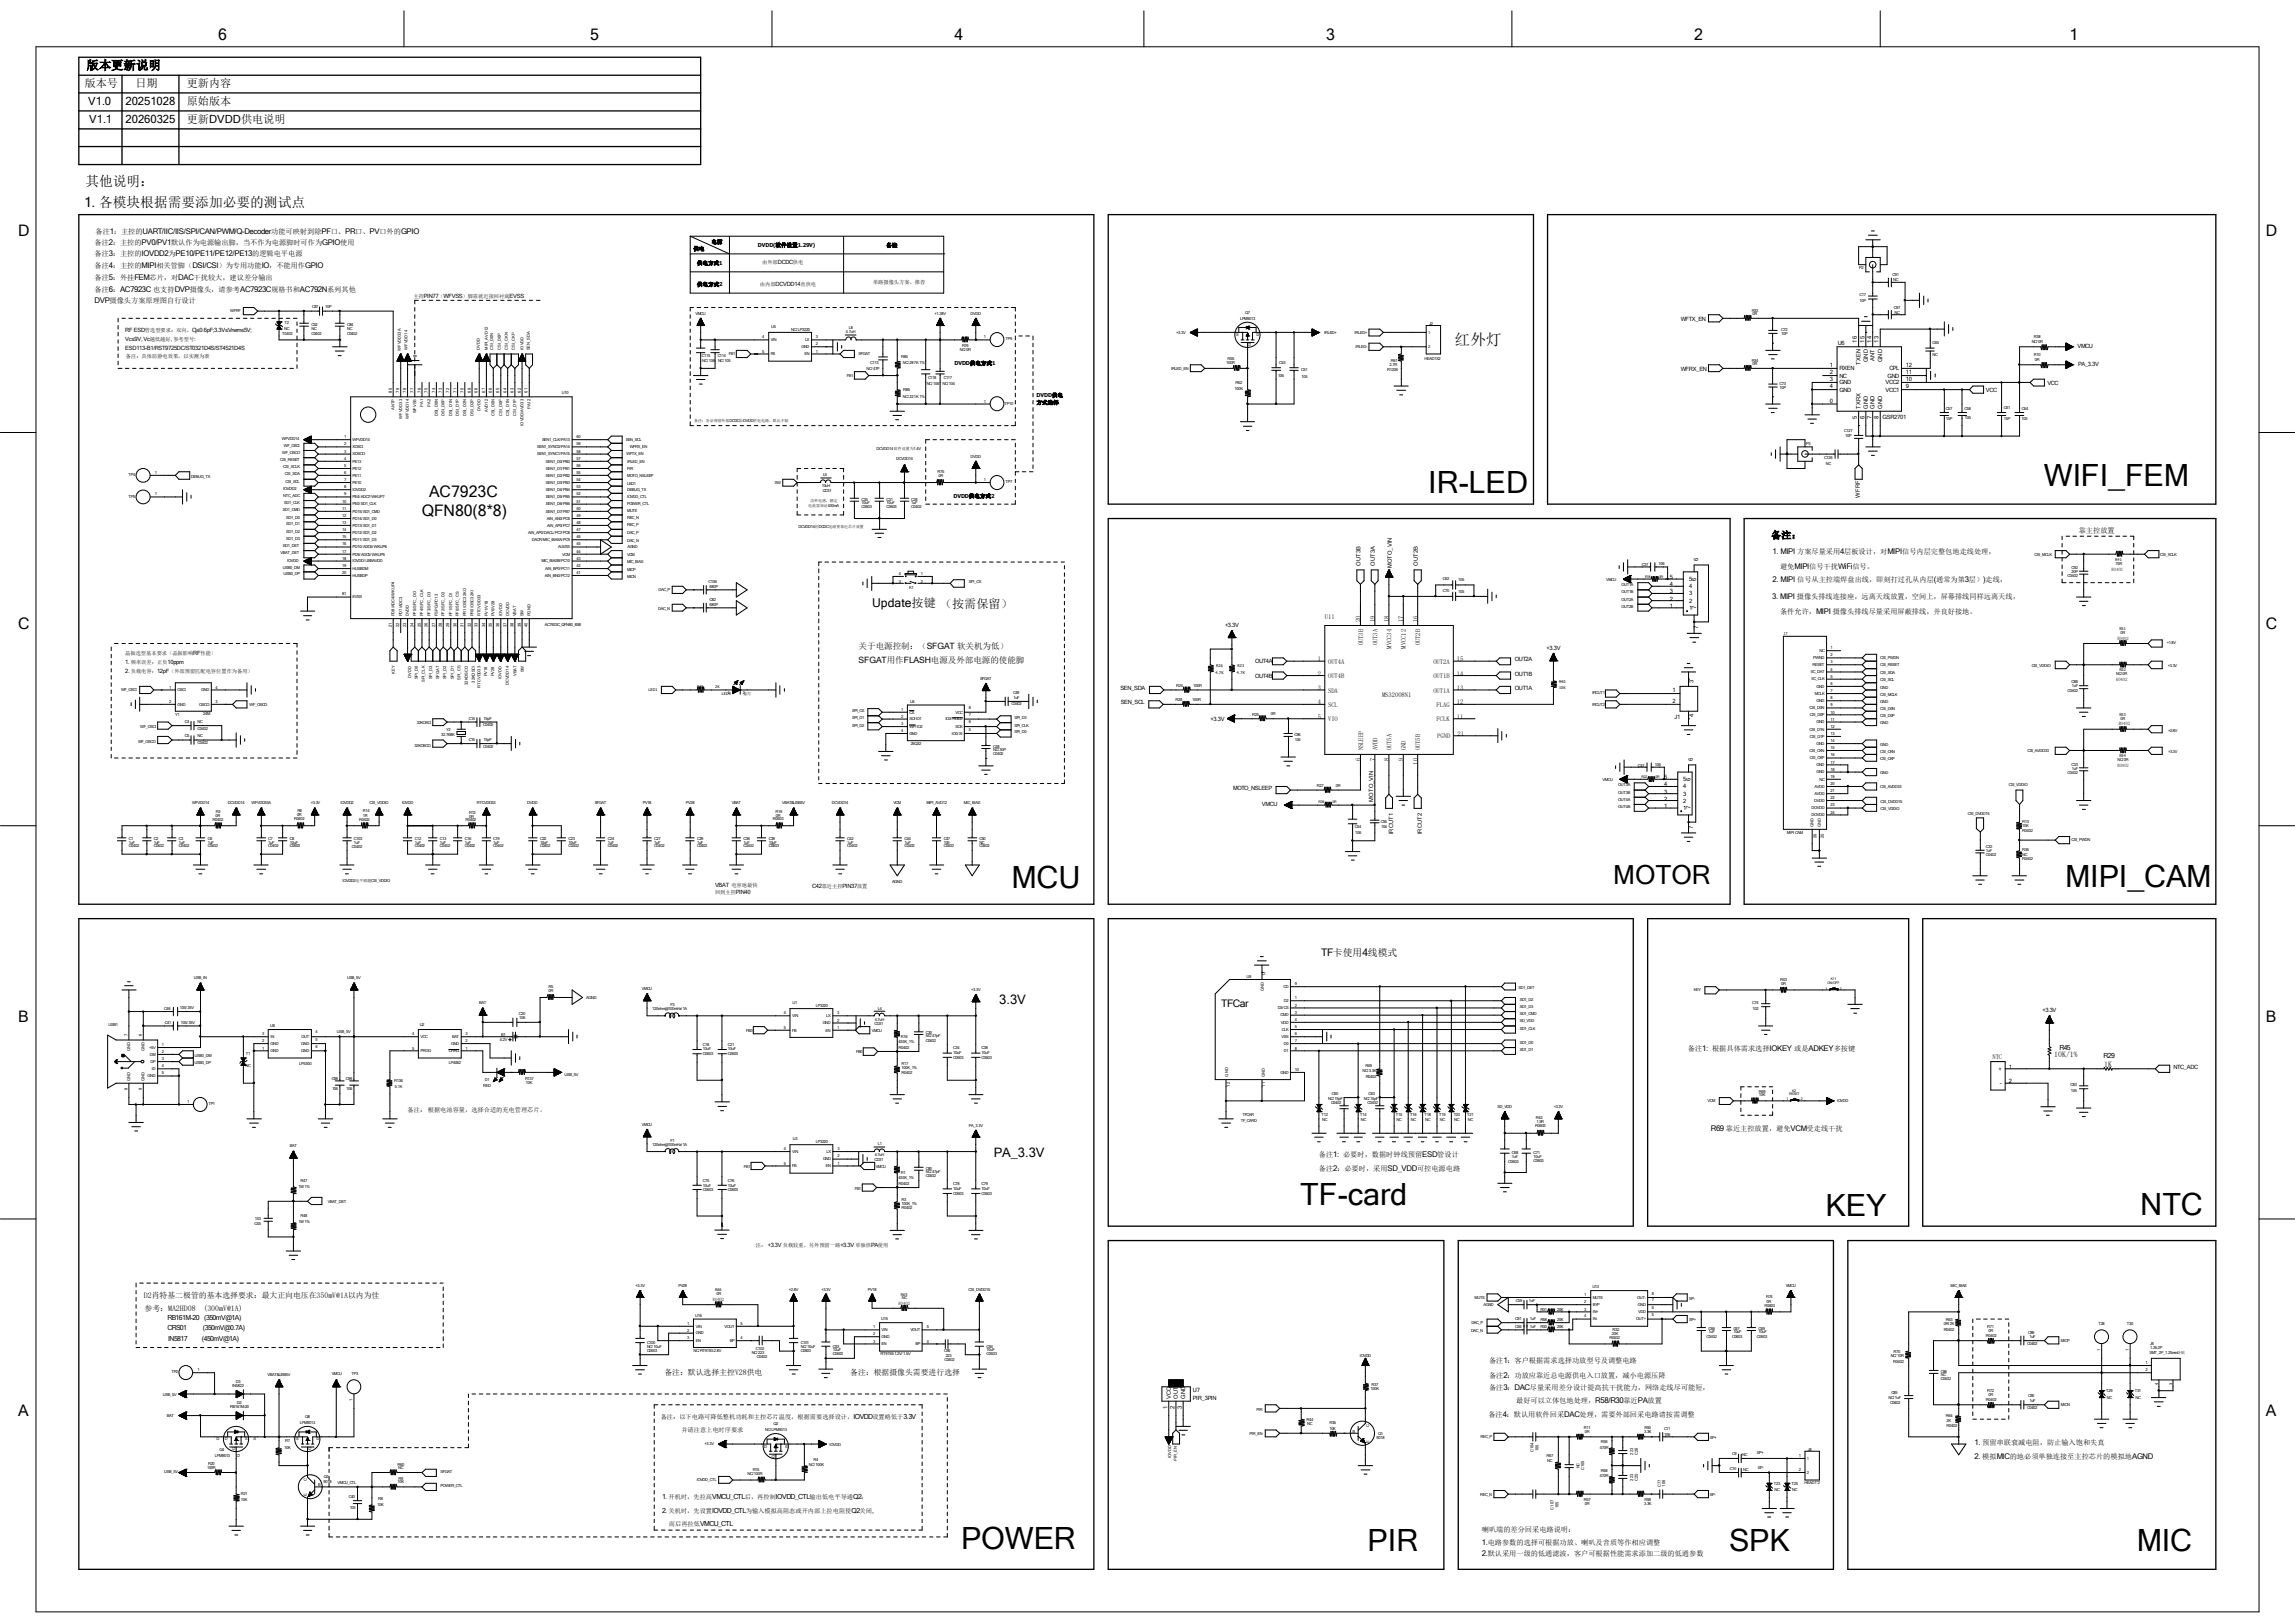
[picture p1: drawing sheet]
<svg xmlns="http://www.w3.org/2000/svg" width="297mm" height="210mm" viewBox="0 0 297 210" stroke-linecap="round" stroke-linejoin="round" font-family="sans-serif">
<defs><g id="words">
<g font-size="4">
<text x="184.8" y="63.8">IR-LED</text>
<text x="264.5" y="62.9">WIFI_FEM</text>
<text x="130.9" y="114.9">MCU</text>
<text x="267.3" y="114.7">MIPI_CAM</text>
<text x="168.3" y="156">TF-card</text>
<text x="236.3" y="157.4">KEY</text>
<text x="277" y="157.3">NTC</text>
<text x="124.4" y="200.4">POWER</text>
<text x="177" y="200.7">PIR</text>
<text x="223.8" y="200.7">SPK</text>
<text x="276.5" y="200.7">MIC</text>
</g>
<text font-size="3.4" x="208.8" y="114.3">MOTOR</text>
<g font-size="2.1">
<text x="28.2" y="5.1">6</text>
<text x="76.4" y="5.1">5</text>
<text x="123.5" y="5.1">4</text>
<text x="171.6" y="5.1">3</text>
<text x="219.3" y="5.1">2</text>
<text x="267.8" y="5.1">1</text>
<text x="2.4" y="30.6">D</text>
<text x="293.2" y="30.6">D</text>
<text x="55.5" y="64.3">AC7923C</text>
<text x="54.6" y="66.7">QFN80(8*8)</text>
<text x="2.4" y="81.4">C</text>
<text x="293.2" y="81.4">C</text>
<text x="2.4" y="132.3">B</text>
<text x="293.2" y="132.3">B</text>
<text x="2.4" y="183.2">A</text>
<text x="293.2" y="183.2">A</text>
</g>
<text font-size="2" x="188.3" y="44.7">红外灯</text>
<g font-size="1.8">
<text x="10.9" y="26.8">1. 各模块根据需要添加必要的测试点</text>
<text x="11" y="24.1">其他说明：</text>
</g>
<g font-size="1.7">
<text x="129.3" y="129.9">3.3V</text>
<text x="128.6" y="149.7">PA_3.3V</text>
</g>
<g font-size="1.6">
<text x="11.2" y="9">版本更新说明</text>
<text x="112.9" y="78.5">Update按键 （按需保留）</text>
</g>
<g font-size="1.5">
<text x="11.4" y="13.5">V1.0</text>
<text x="11.6" y="15.9">V1.1</text>
<text x="16.3" y="13.5">20251028</text>
<text x="16.3" y="15.9">20260325</text>
</g>
<g font-size="1.4">
<text x="11" y="11.3">版本号</text>
<text x="17.5" y="11.3">日期</text>
<text x="24.2" y="11.3">更新内容</text>
<text x="24.2" y="15.9">更新DVDD供电说明</text>
<text x="24.2" y="13.5">原始版本</text>
</g>
<g font-size="1.3">
<text x="229.2" y="69.7">备注：</text>
<text x="171" y="123.7">TF卡使用4线模式</text>
<text x="158" y="130.3">TFCar</text>
</g>
<g font-size="1.1">
<text x="111.1" y="84">关于电源控制：（SFGAT 软关机为低）</text>
<text x="111.1" y="85.9">SFGAT用作FLASH电源及外部电源的使能脚</text>
</g>
<g font-size="1">
<text x="12.2" y="39.2">DVP摄像头方案原理图自行设计</text>
<text x="229.4" y="71.7">1. MIPI 方案尽量采用4层板设计，对MIPI信号内层完整包地走线处理，</text>
<text x="229.4" y="77.5">3. MIPI 摄像头排线连接座，远离天线放置，空间上，屏幕排线同样远离天线，</text>
<text x="229.4" y="75.3">2. MIPI 信号从主控端焊盘出线，即刻打过孔从内层(通常为第3层）)走线，</text>
<text x="265.9" y="136.7">10K/1%</text>
<text x="272.3" y="138">1K</text>
<text x="221.4" y="146.3">R69 靠近主控放置，避免VCM受走线干扰</text>
<text x="18.6" y="168">D2肖特基二极管的基本选择要求：最大正向电压在350mV@1A以内为佳</text>
<text x="18.7" y="169.6">参考：MA2HD08</text>
<text x="26.3" y="169.6">(300mV@1A)</text>
<text x="86" y="178">备注：默认选择主控V28供电</text>
<text x="110" y="178">备注：根据摄像头需要进行选择</text>
<text x="255.5" y="186.9">1. 预留串联衰减电阻，防止输入饱和失真</text>
<text x="255.5" y="188.8">2. 模拟MIC的地必须单独连接至主控芯片的模拟地AGND</text>
<text x="191.8" y="199.9">1.电路参数的选择可根据功放、喇叭及音质等作相应调整</text>
<text x="191.8" y="201.3">2.默认采用一级的低通滤波，客户可根据性能需求添加二级的低通参数</text>
</g>
<g font-size=".9">
<text x="12.2" y="31.7">备注2：主控的PV0/PV1默认作为电源输出脚，当不作为电源脚时可作为GPIO使用</text>
<text x="12.2" y="33.1">备注3：主控的IOVDD2为PE10/PE11/PE12/PE13的逻辑电平电源</text>
<text x="12.2" y="34.7">备注4：主控的MIPI相关管脚（DSI/CSI）为专用功能IO，不能用作GPIO</text>
<text x="12.4" y="30.3">备注1：主控的UART/IIC/IIS/SPI/CAN/PWM/Q-Decoder功能可映射到除PF口、PR口、PV口外的GPIO</text>
<text x="12.2" y="37.8">备注6：AC7923C 也支持DVP摄像头，请参考AC7923C规格书和AC792N系列其他</text>
<text x="12.2" y="36.2">备注5：外挂FEM芯片，对DAC干扰较大，建议差分输出</text>
<text x="269" y="68.9">靠主控放置</text>
<text x="230.4" y="73.6">避免MIPI信号干扰WiFi信号。</text>
<text x="230.4" y="79.5">条件允许，MIPI 摄像头排线尽量采用屏蔽排线，并良好接地。</text>
<text x="218.4" y="136">备注1: 根据具体需求选择IOKEY 或是ADKEY多按键</text>
<text x="266.5" y="135.8">R45</text>
<text x="272.2" y="136.9">R29</text>
<text x="170.7" y="149.7">备注1: 必要时，数据时钟线预留ESD管设计</text>
<text x="170.7" y="151.6">备注2：必要时，采用SD_VDD可控电源电路</text>
<text x="21.7" y="170.9">RB161M-20 (350mV@1A)</text>
<text x="21.7" y="172.1">CRS01</text>
<text x="21.8" y="173.5">IN5817</text>
<text x="26.1" y="173.5">(450mV@1A)</text>
<text x="26.2" y="172.1">(350mV@0.7A)</text>
<text x="192.7" y="178.3">备注2：功放应靠近总电源供电入口放置，减小电源压降</text>
<text x="192.7" y="179.8">备注3：DAC尽量采用差分设计提高抗干扰能力，网络走线尽可能短，</text>
<text x="192.7" y="176.4">备注1：客户根据需求选择功放型号及调整电路</text>
<text x="192.6" y="183.3">备注4：默认用软件回采DAC处理，需要外部回采电路请按需调整</text>
<text x="196.2" y="181.5">最好可以立体包地处理，R58/R30靠近PA放置</text>
<text x="85.7" y="194">1. 开机时，先拉高VMCU_CTL后，再控制IOVDD_CTL输出低电平导通Q2；</text>
<text x="85.7" y="195.8">2. 关机时，先设置IOVDD_CTL为输入模拟高阻态或开内部上拉电阻使Q2关闭,</text>
<text x="191.8" y="198.2">喇叭端的差分回采电路说明：</text>
</g>
<g font-size=".8">
<text x="171.4" y="80.1">U11</text>
<text x="176.1" y="80.5" transform="rotate(-90 176.1 80.5)">20</text>
<text x="176.4" y="83.5" transform="rotate(-90 176.4 83.5)">OUT3B</text>
<text x="177.9" y="80.5" transform="rotate(-90 177.9 80.5)">19</text>
<text x="178.3" y="83.5" transform="rotate(-90 178.3 83.5)">OUT3A</text>
<text x="179.7" y="80.5" transform="rotate(-90 179.7 80.5)">18</text>
<text x="180.1" y="83.9" transform="rotate(-90 180.1 83.9)">MVCC34</text>
<text x="181.6" y="80.5" transform="rotate(-90 181.6 80.5)">17</text>
<text x="181.9" y="83.9" transform="rotate(-90 181.9 83.9)">MVCC12</text>
<text x="183.5" y="80.5" transform="rotate(-90 183.5 80.5)">16</text>
<text x="183.8" y="83.5" transform="rotate(-90 183.8 83.5)">OUT2B</text>
<text x="170.6" y="87.4">2</text>
<text x="170.6" y="89.3">3</text>
<text x="170.6" y="85.6">1</text>
<text x="171.9" y="87.8">OUT4B</text>
<text x="171.9" y="89.6">SDA</text>
<text x="171.9" y="85.9">OUT4A</text>
<text x="185.5" y="85.9">OUT2A</text>
<text x="185.5" y="87.8">OUT1B</text>
<text x="185.5" y="89.6">OUT1A</text>
<text x="188.6" y="85.6">15</text>
<text x="188.6" y="87.4">14</text>
<text x="188.6" y="89.3">13</text>
<text x="170.6" y="93">5</text>
<text x="170.6" y="91.1">4</text>
<text x="171.9" y="93.3">VIO</text>
<text x="171.9" y="91.5">SCL</text>
<text x="178.9" y="90.2">MS32008N1</text>
<text x="185.9" y="91.5">FLAG</text>
<text x="185.9" y="93.3">FCLK</text>
<text x="186" y="95.5">PGND</text>
<text x="188.6" y="91.1">12</text>
<text x="188.6" y="93">11</text>
<text x="188.6" y="95.2">21</text>
<text x="176.1" y="98.5" transform="rotate(-90 176.1 98.5)">6</text>
<text x="176.4" y="97.1" transform="rotate(-90 176.4 97.1)">NSLEEP</text>
<text x="177.9" y="98.5" transform="rotate(-90 177.9 98.5)">7</text>
<text x="178.3" y="97.1" transform="rotate(-90 178.3 97.1)">AVDD</text>
<text x="179.7" y="98.5" transform="rotate(-90 179.7 98.5)">8</text>
<text x="180.1" y="97.1" transform="rotate(-90 180.1 97.1)">OUT5A</text>
<text x="181.6" y="98.5" transform="rotate(-90 181.6 98.5)">9</text>
<text x="181.9" y="97.1" transform="rotate(-90 181.9 97.1)">GND</text>
<text x="183.5" y="98.9" transform="rotate(-90 183.5 98.9)">10</text>
<text x="183.8" y="97.1" transform="rotate(-90 183.8 97.1)">OUT5B</text>
<text x="257.9" y="137">NTC</text>
<text x="52.7" y="143.8">备注： 根据电池容量，选择合适的充电管理芯片。</text>
<text x="85.5" y="183.6">备注：以下电路可降低整机功耗和主控芯片温度，根据需要选择设计，IOVDD设置略低于3.3V</text>
<text x="88.2" y="185.3">并请注意上电时序要求</text>
<text x="86.6" y="197.4">而后再拉低VMCU_CTL</text>
</g>
<g font-size=".7">
<text x="89.7" y="32.4">供电</text>
<text x="90.2" y="34.3">供电方式1</text>
<text x="92.1" y="31.5">电源</text>
<text x="98.1" y="32">DVDD(软件设置1.29V)</text>
<text x="98.6" y="34.2">由外部DCDC供电</text>
<text x="114.7" y="32">备注</text>
<text x="53.5" y="38.6">主控PIN77（WFVSS）脚需就近接回衬底EVSS</text>
<text x="90.2" y="37">供电方式2</text>
<text x="98.3" y="37">由内部DCVDD14直供电</text>
<text x="113" y="36.7">单路摄像头方案，推荐</text>
<text x="217.5" y="41.6">WFTX_EN</text>
<text x="16.2" y="44.2">Vc≤9V, Vc越低越好, 参考型号:</text>
<text x="16.2" y="45.3">ESD113-B1/RST9725DC/ST0321D4S/ST4521D4S</text>
<text x="16.2" y="43">RF ESD管选型要求：双向，Cj≤0.6pF;3.3V≤Vrwm≤5V;</text>
<text x="16.3" y="46.4">备注：具体防静电效果，以实测为准</text>
<text x="123.5" y="47.2">DVDD供电方式1</text>
<text x="236.8" y="47.5">1</text>
<text x="237.8" y="44.7">U6</text>
<text x="238" y="47.9">RXEN</text>
<text x="240.3" y="44.3" transform="rotate(-90 240.3 44.3)">16</text>
<text x="240.8" y="47.2" transform="rotate(-90 240.8 47.2)">TXEN</text>
<text x="241.3" y="44.3" transform="rotate(-90 241.3 44.3)">15</text>
<text x="241.7" y="46.9" transform="rotate(-90 241.7 46.9)">GND</text>
<text x="242.2" y="44.3" transform="rotate(-90 242.2 44.3)">14</text>
<text x="242.6" y="46.7" transform="rotate(-90 242.6 46.7)">ANT</text>
<text x="243.1" y="44.3" transform="rotate(-90 243.1 44.3)">13</text>
<text x="243.6" y="46.9" transform="rotate(-90 243.6 46.9)">GND</text>
<text x="244.5" y="47.9">CPL</text>
<text x="246.6" y="47.5">12</text>
<text x="268.9" y="45">VMCU</text>
<text x="268.9" y="47.4">PA_3.3V</text>
<text x="134.2" y="52.3">方式选择</text>
<text x="134.2" y="51.4">DVDD供电</text>
<text x="217.5" y="48">WFRX_EN</text>
<text x="236.8" y="52.1">0</text>
<text x="236.8" y="48.4">2</text>
<text x="236.8" y="49.3">3</text>
<text x="236.8" y="50.2">4</text>
<text x="238" y="48.9">NC</text>
<text x="238" y="49.7">GND</text>
<text x="238" y="50.7">GND</text>
<text x="240.8" y="52.9" transform="rotate(-90 240.8 52.9)">TXRX</text>
<text x="241.7" y="52.9" transform="rotate(-90 241.7 52.9)">GND</text>
<text x="242.6" y="52.9" transform="rotate(-90 242.6 52.9)">GND</text>
<text x="243.6" y="52.9" transform="rotate(-90 243.6 52.9)">GND</text>
<text x="244" y="50.7">VCC1</text>
<text x="244" y="49.7">VCC2</text>
<text x="244.3" y="48.9">GND</text>
<text x="246.6" y="50.2">9</text>
<text x="246.6" y="49.3">10</text>
<text x="246.6" y="48.4">11</text>
<text x="257" y="50.7">VCC</text>
<text x="265" y="49.8">VCC</text>
<text x="240.3" y="54.2" transform="rotate(-90 240.3 54.2)">5</text>
<text x="241.3" y="54.2" transform="rotate(-90 241.3 54.2)">6</text>
<text x="242.2" y="54.2" transform="rotate(-90 242.2 54.2)">7</text>
<text x="243.1" y="54.2" transform="rotate(-90 243.1 54.2)">8</text>
<text x="243.6" y="54.2">GSR2701</text>
<text x="123.4" y="64.4">DVDD供电方式2</text>
<text x="240.7" y="64.4" transform="rotate(-90 240.7 64.4)">WFRF</text>
<text x="176.1" y="73.2" transform="rotate(-90 176.1 73.2)">OUT3B</text>
<text x="177.9" y="73.2" transform="rotate(-90 177.9 73.2)">OUT3A</text>
<text x="180.1" y="73.5" transform="rotate(-90 180.1 73.5)">MOTO_VIN</text>
<text x="183.5" y="73.2" transform="rotate(-90 183.5 73.2)">OUT2B</text>
<text x="216.1" y="77.7">2</text>
<text x="216.1" y="76.8">3</text>
<text x="216.1" y="75.9">4</text>
<text x="216.1" y="74.9">5</text>
<text x="218.6" y="78">2</text>
<text x="218.6" y="77">3</text>
<text x="218.6" y="76.1">4</text>
<text x="218.6" y="75.2">5</text>
<text x="219.5" y="75.2" transform="rotate(-90 219.5 75.2)">6</text>
<text x="219.8" y="72.6" transform="rotate(-90 219.8 72.6)">6</text>
<text x="158.5" y="81.1">+3.3V</text>
<text x="216.1" y="78.7">1</text>
<text x="218.6" y="78.9">1</text>
<text x="219.5" y="78.8" transform="rotate(-90 219.5 78.8)">7</text>
<text x="219.8" y="81.4" transform="rotate(-90 219.8 81.4)">7</text>
<text x="16.2" y="85.9">1. 频率误差：正负10ppm</text>
<text x="16.2" y="87">2. 负载电容：12pF（外部预留匹配电容位置作为备用）</text>
<text x="16.2" y="84.7">晶振选型基本要求（晶振影响RF性能）</text>
<text x="145" y="89.3">SEN_SDA</text>
<text x="162.4" y="85.9">OUT4A</text>
<text x="162.4" y="87.7">OUT4B</text>
<text x="196" y="89.3">OUT1A</text>
<text x="196" y="87.4">OUT1B</text>
<text x="196" y="85.6">OUT2A</text>
<text x="200.2" y="84.1">+3.3V</text>
<text x="216.5" y="89.6">1</text>
<text x="219.2" y="88.4" transform="rotate(-90 219.2 88.4)">3</text>
<text x="145" y="91.1">SEN_SCL</text>
<text x="156.7" y="93.3">+3.3V</text>
<text x="216.5" y="90.9">2</text>
<text x="216.7" y="93">J1</text>
<text x="219.2" y="92.8" transform="rotate(-90 219.2 92.8)">4</text>
<text x="215.4" y="101.8">4</text>
<text x="215.4" y="100.8">5</text>
<text x="217.8" y="101.1">5</text>
<text x="218.8" y="101.1" transform="rotate(-90 218.8 101.1)">6</text>
<text x="219.1" y="98.5" transform="rotate(-90 219.1 98.5)">6</text>
<text x="159.6" y="102.2">MOTO_NSLEEP</text>
<text x="163.3" y="104.4">VMCU</text>
<text x="177.7" y="103.7" transform="rotate(-90 177.7 103.7)">MOTO_VIN</text>
<text x="180.3" y="108" transform="rotate(-90 180.3 108)">IRCUT1</text>
<text x="184" y="108" transform="rotate(-90 184 108)">IRCUT2</text>
<text x="215.4" y="104.6">1</text>
<text x="215.4" y="103.6">2</text>
<text x="215.4" y="102.7">3</text>
<text x="217.8" y="104.8">1</text>
<text x="217.8" y="103.8">2</text>
<text x="217.8" y="103">3</text>
<text x="217.8" y="102">4</text>
<text x="218.8" y="104.7" transform="rotate(-90 218.8 104.7)">7</text>
<text x="219.1" y="107.3" transform="rotate(-90 219.1 107.3)">7</text>
<text x="92.5" y="114.8">VBAT 电容地最快</text>
<text x="92.5" y="115.7">回到主控PIN40</text>
<text x="105.1" y="114.9">C42靠近主控PIN37放置</text>
<text x="264.3" y="131">+3.3V</text>
<text x="258.7" y="138.6">+</text>
<text x="258.8" y="140.4">-</text>
<text x="260" y="138.3">1</text>
<text x="260" y="140.2">2</text>
<text x="281.3" y="138.3">NTC_ADC</text>
<text x="97.8" y="161.4">注： +3.3V 负载较重，另外预留一路+3.3V 单独供PA使用</text>
<text x="151.1" y="182.3" transform="rotate(-90 151.1 182.3)">1</text>
<text x="151.5" y="181" transform="rotate(-90 151.5 181)">VCC</text>
<text x="152" y="182.3" transform="rotate(-90 152 182.3)">2</text>
<text x="152.4" y="181" transform="rotate(-90 152.4 181)">OUT</text>
<text x="152.9" y="182.3" transform="rotate(-90 152.9 182.3)">3</text>
<text x="153.4" y="181" transform="rotate(-90 153.4 181)">GND</text>
<text x="154.4" y="180.1">U7</text>
<text x="154.4" y="181.1">PIR_3PIN</text>
</g>
<g font-size=".6">
<text x="273.3" y="73.9">R0402</text>
<text x="274" y="82.8">R0402</text>
<text x="273.9" y="88.1">R0402</text>
<text x="274.2" y="93.9">R0402</text>
<text x="274" y="99.2">R0402</text>
<text x="92.2" y="168.3">R0402</text>
<text x="116.3" y="168.9">R0402</text>
</g>
<g font-size=".5">
<text x="240.6" y="34.8">P2</text>
<text x="244.9" y="35.7">C91</text>
<text x="29.8" y="40.4">WFRF</text>
<text x="36.8" y="41.9">T2</text>
<text x="40.4" y="39.9">C87</text>
<text x="42.1" y="39.9">10P</text>
<text x="90" y="40.7">VMCU</text>
<text x="120.9" y="40.7">+1.38V</text>
<text x="125.6" y="40.7">DVDD</text>
<text x="160.5" y="41.4">LPM9013</text>
<text x="161.2" y="40.6">Q7</text>
<text x="185" y="42">J2</text>
<text x="226.7" y="40.3">R33</text>
<text x="226.8" y="40.8">0R</text>
<text x="240.7" y="38.4">C17</text>
<text x="240.7" y="39.1">10P</text>
<text x="245" y="36.4">NC</text>
<text x="245.1" y="39.9">C97</text>
<text x="245.2" y="40.6">NC</text>
<text x="36.5" y="43.3">T0402</text>
<text x="36.8" y="42.7">NC</text>
<text x="40.3" y="42.1">C52</text>
<text x="40.3" y="42.8">NC</text>
<text x="40.3" y="43.4">C0402</text>
<text x="44.9" y="42.1">C84</text>
<text x="44.9" y="42.8">NC</text>
<text x="44.9" y="43.4">C0402</text>
<text x="51.9" y="45.4" transform="rotate(-90 51.9 45.4)">WFVDD33A</text>
<text x="52.7" y="45.3" transform="rotate(-90 52.7 45.3)">WFVDD14</text>
<text x="62.1" y="45.3" transform="rotate(-90 62.1 45.3)">DVDD</text>
<text x="63.1" y="45.3" transform="rotate(-90 63.1 45.3)">MIPI_AVD12</text>
<text x="63.8" y="45.3" transform="rotate(-90 63.8 45.3)">CSI_D0N</text>
<text x="64.8" y="45.3" transform="rotate(-90 64.8 45.3)">CSI_D0P</text>
<text x="65.7" y="45.3" transform="rotate(-90 65.7 45.3)">CSI_CKN</text>
<text x="66.6" y="45.3" transform="rotate(-90 66.6 45.3)">CSI_CKP</text>
<text x="67.7" y="45.3" transform="rotate(-90 67.7 45.3)">IOVDD</text>
<text x="68.6" y="45.3" transform="rotate(-90 68.6 45.3)">SEN_SDA</text>
<text x="90.8" y="46.1">C115</text>
<text x="90.9" y="46.9">NC/106</text>
<text x="92.9" y="46.1">C114</text>
<text x="92.9" y="46.9">NC/105</text>
<text x="94.3" y="46">FB1</text>
<text x="98.6" y="43.8">4</text>
<text x="98.6" y="45.6">5</text>
<text x="99.7" y="44.2">VIN</text>
<text x="99.7" y="46">FB</text>
<text x="99.8" y="42.5">U5</text>
<text x="102.4" y="42.8">NC/LP3220</text>
<text x="103.7" y="45">GND</text>
<text x="104.1" y="46">EN</text>
<text x="104.2" y="44.2">LX</text>
<text x="105.6" y="45.6">1</text>
<text x="105.6" y="44.7">2</text>
<text x="105.6" y="43.8">3</text>
<text x="109.5" y="43.1">4.7uH</text>
<text x="109.9" y="42.6">L8</text>
<text x="111.1" y="46">SFGAT</text>
<text x="112.1" y="47.8">NC/47P</text>
<text x="112.6" y="47.2">C113</text>
<text x="116.6" y="46.4">R85</text>
<text x="116.8" y="47.1">NC/287K 1%</text>
<text x="124.2" y="45.4">NC/0R</text>
<text x="124.5" y="44.9">R76</text>
<text x="127.3" y="43.8">1</text>
<text x="130.1" y="44">TP9</text>
<text x="151.6" y="47.8">IRLED_EN</text>
<text x="152.2" y="43.2">+3.3V</text>
<text x="158.7" y="47.1">100R</text>
<text x="158.9" y="46.6">R55</text>
<text x="160" y="43.5">S</text>
<text x="161.9" y="44.8" transform="rotate(-90 161.9 44.8)">G</text>
<text x="162.6" y="43.5">D</text>
<text x="165.6" y="47.2">C53</text>
<text x="171.4" y="43.2">IRLED+</text>
<text x="175.3" y="43.2">IRLED+</text>
<text x="175.4" y="45">IRLED-</text>
<text x="179.8" y="47.4">2.7R</text>
<text x="180" y="46.9">R61</text>
<text x="184.4" y="46.5">HEAD1X2</text>
<text x="184.8" y="43.2">1</text>
<text x="184.8" y="45">2</text>
<text x="226.7" y="46.8">R34</text>
<text x="226.8" y="47.2">0R</text>
<text x="230.5" y="42.8">C72</text>
<text x="230.5" y="43.3">10P</text>
<text x="250.1" y="44.5">C65</text>
<text x="250.1" y="46.1">NC</text>
<text x="262.9" y="44.4">NC/0R</text>
<text x="263.2" y="46.1">R10</text>
<text x="263.2" y="43.7">R38</text>
<text x="263.4" y="46.7">0R</text>
<text x="50.7" y="50.8" transform="rotate(-90 50.7 50.8)">80</text>
<text x="51.1" y="53" transform="rotate(-90 51.1 53)">ANTP</text>
<text x="51.6" y="50.8" transform="rotate(-90 51.6 50.8)">79</text>
<text x="52.6" y="50.8" transform="rotate(-90 52.6 50.8)">78</text>
<text x="53.5" y="50.8" transform="rotate(-90 53.5 50.8)">77</text>
<text x="53.9" y="53.5" transform="rotate(-90 53.9 53.5)">WFVSS</text>
<text x="54.4" y="50.8" transform="rotate(-90 54.4 50.8)">76</text>
<text x="54.8" y="52.6" transform="rotate(-90 54.8 52.6)">PA1</text>
<text x="55.3" y="50.8" transform="rotate(-90 55.3 50.8)">75</text>
<text x="55.7" y="52.6" transform="rotate(-90 55.7 52.6)">PA2</text>
<text x="56.3" y="50.8" transform="rotate(-90 56.3 50.8)">74</text>
<text x="56.6" y="53.8" transform="rotate(-90 56.6 53.8)">DSI_D0N</text>
<text x="57.2" y="50.8" transform="rotate(-90 57.2 50.8)">73</text>
<text x="57.5" y="53.8" transform="rotate(-90 57.5 53.8)">DSI_D0P</text>
<text x="58.1" y="50.8" transform="rotate(-90 58.1 50.8)">72</text>
<text x="58.5" y="53.8" transform="rotate(-90 58.5 53.8)">DSI_D1N</text>
<text x="59.1" y="50.8" transform="rotate(-90 59.1 50.8)">71</text>
<text x="59.4" y="53.8" transform="rotate(-90 59.4 53.8)">DSI_D1P</text>
<text x="60" y="50.8" transform="rotate(-90 60 50.8)">70</text>
<text x="60.3" y="53.8" transform="rotate(-90 60.3 53.8)">DSI_D2N</text>
<text x="60.9" y="50.8" transform="rotate(-90 60.9 50.8)">69</text>
<text x="61.3" y="53.8" transform="rotate(-90 61.3 53.8)">DSI_D2P</text>
<text x="61.8" y="50.8" transform="rotate(-90 61.8 50.8)">68</text>
<text x="62.2" y="53.1" transform="rotate(-90 62.2 53.1)">DVDD</text>
<text x="62.8" y="50.8" transform="rotate(-90 62.8 50.8)">67</text>
<text x="63.1" y="53.3" transform="rotate(-90 63.1 53.3)">AVD12</text>
<text x="63.7" y="50.8" transform="rotate(-90 63.7 50.8)">66</text>
<text x="64" y="53.8" transform="rotate(-90 64 53.8)">CSI_D0N</text>
<text x="64.6" y="50.8" transform="rotate(-90 64.6 50.8)">65</text>
<text x="65" y="53.8" transform="rotate(-90 65 53.8)">CSI_D0P</text>
<text x="65.5" y="50.8" transform="rotate(-90 65.5 50.8)">64</text>
<text x="65.9" y="53.8" transform="rotate(-90 65.9 53.8)">CSI_D1N</text>
<text x="66.5" y="50.8" transform="rotate(-90 66.5 50.8)">63</text>
<text x="66.8" y="53.8" transform="rotate(-90 66.8 53.8)">CSI_D1P</text>
<text x="67.4" y="50.8" transform="rotate(-90 67.4 50.8)">62</text>
<text x="68.3" y="50.8" transform="rotate(-90 68.3 50.8)">61</text>
<text x="68.7" y="52.9" transform="rotate(-90 68.7 52.9)">PA12</text>
<text x="72.7" y="51">U10</text>
<text x="109.6" y="48.8">FB1</text>
<text x="116.8" y="51.5">NC/221K 1%</text>
<text x="116.9" y="50.6">R86</text>
<text x="119.9" y="49.8">NC/106</text>
<text x="120.1" y="49">C118</text>
<text x="122" y="49.8">NC/104</text>
<text x="122.1" y="49">C117</text>
<text x="127.3" y="52.1">1</text>
<text x="130" y="52.4">TP10</text>
<text x="159.8" y="50.5">100K</text>
<text x="159.9" y="49.7">R62</text>
<text x="165.4" y="48.8">106</text>
<text x="168.4" y="48">C51</text>
<text x="168.4" y="48.9">105</text>
<text x="179.5" y="48">R1206</text>
<text x="230.3" y="49.8">C73</text>
<text x="230.3" y="50.3">10P</text>
<text x="251.8" y="53">C57</text>
<text x="254.3" y="53">C58</text>
<text x="259.3" y="52.9">C61</text>
<text x="261.7" y="53">C64</text>
<text x="36.3" y="59.7">CSI_RESET</text>
<text x="36.5" y="56.9">WFVDD14</text>
<text x="36.5" y="58.8">WF_OSCO</text>
<text x="36.7" y="57.8">WF_OSCI</text>
<text x="44.5" y="57.6">2</text>
<text x="44.5" y="58.6">3</text>
<text x="44.5" y="59.5">4</text>
<text x="44.5" y="56.7">1</text>
<text x="45.6" y="58">XOSCI</text>
<text x="45.6" y="58.9">XOSCO</text>
<text x="45.6" y="59.9">PE13</text>
<text x="45.6" y="57.1">WFVDD14</text>
<text x="52" y="54.2" transform="rotate(-90 52 54.2)">WFVDD33</text>
<text x="52.9" y="54.2" transform="rotate(-90 52.9 54.2)">WFVDD14</text>
<text x="67.7" y="55.1" transform="rotate(-90 67.7 55.1)">IOVDD/AVD33</text>
<text x="69.5" y="58">SEN1_SYNC0/PA14</text>
<text x="69.5" y="58.9">SEN1_SYNC1/PA15</text>
<text x="70.1" y="57.1">SEN1_CLK/PA13</text>
<text x="70.7" y="59.9">SEN1_D0/PB0</text>
<text x="74.6" y="56.7">60</text>
<text x="74.6" y="57.6">59</text>
<text x="74.6" y="58.6">58</text>
<text x="74.6" y="59.5">57</text>
<text x="81" y="57.1">SEN_SCL</text>
<text x="81.1" y="58.9">WFTX_EN</text>
<text x="81.2" y="59.9">IRLED_EN</text>
<text x="81.5" y="57.9">WFRX_EN</text>
<text x="89.8" y="54.7">备注：务必预留外部DCDC给DVDD供电电路，默认不贴</text>
<text x="113.5" y="58.2">DCVDD14 软件设置为1.4V</text>
<text x="116" y="59.6">DCVDD14</text>
<text x="125.6" y="59.2">DVDD</text>
<text x="233.8" y="57.5">P3</text>
<text x="236.1" y="59.4">C126</text>
<text x="238.7" y="55.9">C127</text>
<text x="238.8" y="56.6">10P</text>
<text x="251.8" y="54.4">15P</text>
<text x="254.3" y="54.3">105</text>
<text x="259.3" y="54.4">15P</text>
<text x="261.6" y="54.4">105</text>
<text x="16.6" y="61.6">TP4</text>
<text x="16.6" y="64.4">TP5</text>
<text x="20" y="61.3">1</text>
<text x="20" y="64.1">1</text>
<text x="24.7" y="61.8">DEBUG_TX</text>
<text x="36.7" y="64.3">NTC_ADC</text>
<text x="36.7" y="60.6">CSI_XCLK</text>
<text x="36.7" y="63.4">IOVDD2</text>
<text x="36.8" y="65.2">SD1_CLK</text>
<text x="36.9" y="61.5">CSI_SDA</text>
<text x="37" y="62.4">CSI_SCL</text>
<text x="44.3" y="65.1">10</text>
<text x="44.3" y="66">11</text>
<text x="44.5" y="60.4">5</text>
<text x="44.5" y="61.3">6</text>
<text x="44.5" y="62.3">7</text>
<text x="44.5" y="63.2">8</text>
<text x="44.5" y="64.1">9</text>
<text x="45.6" y="60.8">PE12</text>
<text x="45.6" y="61.7">PE11</text>
<text x="45.6" y="62.6">PE10</text>
<text x="45.6" y="63.5">IOVDD2</text>
<text x="45.6" y="64.5">PE4/ADC7/WKUP7</text>
<text x="45.6" y="65.4">PE0/SD1_CLK</text>
<text x="70.7" y="60.8">SEN1_D1/PB1</text>
<text x="70.7" y="61.7">SEN1_D2/PB2</text>
<text x="70.7" y="62.6">SEN1_D3/PB3</text>
<text x="70.7" y="63.5">SEN1_D4/PB4</text>
<text x="70.7" y="64.5">SEN1_D5/PB5</text>
<text x="70.7" y="65.4">SEN1_D6/PB6</text>
<text x="74.6" y="60.4">56</text>
<text x="74.6" y="61.3">55</text>
<text x="74.6" y="62.3">54</text>
<text x="74.6" y="63.2">53</text>
<text x="74.6" y="64.1">52</text>
<text x="74.6" y="65.1">51</text>
<text x="74.6" y="66">50</text>
<text x="81.2" y="60.8">PIR</text>
<text x="81.2" y="61.7">MOTO_NSLEEP</text>
<text x="81.2" y="62.7">LED1</text>
<text x="81.2" y="65.4">POWER_CTL</text>
<text x="81.2" y="64.5">IOVDD_CTL</text>
<text x="81.2" y="63.6">DEBUG_TX</text>
<text x="100.3" y="62.6">SW</text>
<text x="104.6" y="65.7">电流需保证400mA</text>
<text x="104.9" y="64.9">功率电感，额定</text>
<text x="106.3" y="63.1">10uH</text>
<text x="106.5" y="63.7">CD31</text>
<text x="106.5" y="61.6">L5</text>
<text x="111.5" y="64.8">C35</text>
<text x="111.5" y="65.2">10uF</text>
<text x="111.5" y="65.7">C0603</text>
<text x="114.7" y="64.8">C31</text>
<text x="114.7" y="65.2">10uF</text>
<text x="114.7" y="65.7">C0603</text>
<text x="117.9" y="64.8">C28</text>
<text x="117.9" y="65.2">1uF</text>
<text x="117.9" y="65.7">C0402</text>
<text x="121.3" y="61.2">R75</text>
<text x="121.5" y="61.7">0R</text>
<text x="127.3" y="62.3">1</text>
<text x="130.1" y="62.5">TP7</text>
<text x="236.3" y="60.2">NC</text>
<text x="36.3" y="71.7">VBAT_DET</text>
<text x="36.6" y="70.7">SD1_DET</text>
<text x="36.6" y="66.2">SD1_CMD</text>
<text x="37" y="67.1">SD1_D0</text>
<text x="37" y="68">SD1_D1</text>
<text x="37" y="68.9">SD1_D2</text>
<text x="37" y="69.8">SD1_D3</text>
<text x="44.3" y="66.9">12</text>
<text x="44.3" y="67.8">13</text>
<text x="44.3" y="68.7">14</text>
<text x="44.3" y="69.7">15</text>
<text x="44.3" y="70.6">16</text>
<text x="44.3" y="71.5">17</text>
<text x="45.6" y="66.3">PD15/SD1_CMD</text>
<text x="45.6" y="67.3">PD14/SD1_D0</text>
<text x="45.6" y="68.2">PD13/SD1_D1</text>
<text x="45.6" y="69.1">PD12/SD1_D2</text>
<text x="45.6" y="70">PD11/SD1_D3</text>
<text x="45.6" y="71">PD10/ADC6/WKUP6</text>
<text x="45.6" y="71.9">PD9/ADC5/WKUP5</text>
<text x="68.4" y="69.1">AIN_AP0/DACL/PC7/PC8</text>
<text x="68.8" y="70">DACR/MIC_BIASA/PC9</text>
<text x="70.7" y="66.3">SEN1_D7/PB7</text>
<text x="70.8" y="67.3">AIN_AN0/PC6</text>
<text x="70.8" y="68.2">AIN_AP0/PC7</text>
<text x="72.2" y="71">AUVSS</text>
<text x="72.8" y="71.9">VCM</text>
<text x="74.6" y="66.9">49</text>
<text x="74.6" y="68.7">47</text>
<text x="74.6" y="69.7">46</text>
<text x="74.6" y="71.5">44</text>
<text x="74.6" y="70.6">45</text>
<text x="74.6" y="67.8">48</text>
<text x="81.2" y="68.1">REC_P</text>
<text x="81.2" y="67.1">REC_N</text>
<text x="81.2" y="71.9">VCM</text>
<text x="81.2" y="70.1">DAC_N</text>
<text x="81.2" y="69.1">DAC_P</text>
<text x="81.2" y="66.2">MUTE</text>
<text x="81.2" y="70.9">AGND</text>
<text x="103.3" y="68.3">DCVDD14的DCDC电路要靠近芯片放置</text>
<text x="263.3" y="72">CSI_MCLK</text>
<text x="279.6" y="72">CSI_XCLK</text>
<text x="36.6" y="73.6">USB0_DM</text>
<text x="36.7" y="74.5">USB0_DP</text>
<text x="37.2" y="72.7">IOVDD</text>
<text x="44.3" y="72.4">18</text>
<text x="44.3" y="73.4">19</text>
<text x="44.3" y="74.3">20</text>
<text x="44.3" y="77">81</text>
<text x="45.6" y="72.8">IOVDD/USBAVDD</text>
<text x="45.6" y="73.7">HUSBDM</text>
<text x="45.6" y="74.6">HUSBDP</text>
<text x="45.6" y="77.4">EVSS</text>
<text x="70.1" y="72.8">MIC_BIASB/PC10</text>
<text x="70.5" y="74.6">AIN_BN0/PC12</text>
<text x="70.6" y="73.7">AIN_BP0/PC11</text>
<text x="74.6" y="72.4">43</text>
<text x="74.6" y="73.4">42</text>
<text x="74.6" y="74.3">41</text>
<text x="81.2" y="74.8">MICN</text>
<text x="81.2" y="73.8">MICP</text>
<text x="81.2" y="72.9">MIC_BIAS</text>
<text x="85.2" y="76.5">DAC_P</text>
<text x="91.7" y="75.5">C106</text>
<text x="91.8" y="77.8">C82</text>
<text x="91.8" y="76">680P</text>
<text x="116.3" y="75.4">3</text>
<text x="116.3" y="74.5">4</text>
<text x="117.6" y="76.2">K1</text>
<text x="119.2" y="74.5">1</text>
<text x="119.2" y="75.4">2</text>
<text x="125.4" y="75.5">SPI_CS</text>
<text x="186.7" y="75.1">C62</text>
<text x="186.7" y="76.6">C70</text>
<text x="188.7" y="75.2">105</text>
<text x="188.7" y="76.7">105</text>
<text x="207.9" y="75.1">VMCU</text>
<text x="209.8" y="75.9">OUT1A</text>
<text x="209.8" y="76.8">OUT1B</text>
<text x="209.8" y="77.7">OUT2A</text>
<text x="212.5" y="73.3">C37</text>
<text x="214.6" y="73.2">106</text>
<text x="267.6" y="74.7">C0402</text>
<text x="268.1" y="73.6">C92</text>
<text x="268.1" y="74.2">20P</text>
<text x="273.7" y="72.6">R41</text>
<text x="273.8" y="73.2">75R</text>
<text x="50.7" y="81.2" transform="rotate(-90 50.7 81.2)">21</text>
<text x="51.1" y="79.7" transform="rotate(-90 51.1 79.7)">PD8/ADC4/WKUP4</text>
<text x="51.6" y="81.2" transform="rotate(-90 51.6 81.2)">22</text>
<text x="52" y="79.7" transform="rotate(-90 52 79.7)">PD7/ADC3</text>
<text x="52.6" y="81.2" transform="rotate(-90 52.6 81.2)">23</text>
<text x="52.9" y="79.7" transform="rotate(-90 52.9 79.7)">DVDD</text>
<text x="53.5" y="81.2" transform="rotate(-90 53.5 81.2)">24</text>
<text x="53.9" y="79.7" transform="rotate(-90 53.9 79.7)">PF5/SFC_DO</text>
<text x="54.4" y="81.2" transform="rotate(-90 54.4 81.2)">25</text>
<text x="54.8" y="79.7" transform="rotate(-90 54.8 79.7)">PF4/SFC_CLK</text>
<text x="55.3" y="81.2" transform="rotate(-90 55.3 81.2)">26</text>
<text x="55.7" y="79.7" transform="rotate(-90 55.7 79.7)">PF3/SFC_D3</text>
<text x="56.3" y="81.2" transform="rotate(-90 56.3 81.2)">27</text>
<text x="56.6" y="79.7" transform="rotate(-90 56.6 79.7)">FSPG/PC13</text>
<text x="57.2" y="81.2" transform="rotate(-90 57.2 81.2)">28</text>
<text x="57.5" y="79.7" transform="rotate(-90 57.5 79.7)">PF2/SFC_D2</text>
<text x="58.1" y="81.2" transform="rotate(-90 58.1 81.2)">29</text>
<text x="58.5" y="79.7" transform="rotate(-90 58.5 79.7)">PF1/SFC_DI</text>
<text x="59.1" y="81.2" transform="rotate(-90 59.1 81.2)">30</text>
<text x="59.4" y="79.7" transform="rotate(-90 59.4 79.7)">PF0/SFC_CS</text>
<text x="60" y="81.2" transform="rotate(-90 60 81.2)">31</text>
<text x="60.3" y="79.7" transform="rotate(-90 60.3 79.7)">PR1/OSC32KO</text>
<text x="60.9" y="81.2" transform="rotate(-90 60.9 81.2)">32</text>
<text x="61.3" y="79.7" transform="rotate(-90 61.3 79.7)">PR0/OSC32KI</text>
<text x="61.8" y="81.2" transform="rotate(-90 61.8 81.2)">33</text>
<text x="62.2" y="79.7" transform="rotate(-90 62.2 79.7)">RTCVDD33</text>
<text x="62.8" y="81.2" transform="rotate(-90 62.8 81.2)">34</text>
<text x="63.1" y="79.7" transform="rotate(-90 63.1 79.7)">PV1/V18</text>
<text x="63.7" y="81.2" transform="rotate(-90 63.7 81.2)">35</text>
<text x="64" y="79.7" transform="rotate(-90 64 79.7)">PV0/V28</text>
<text x="64.6" y="81.2" transform="rotate(-90 64.6 81.2)">36</text>
<text x="65" y="79.7" transform="rotate(-90 65 79.7)">IOVDD</text>
<text x="65.5" y="81.2" transform="rotate(-90 65.5 81.2)">37</text>
<text x="65.9" y="79.7" transform="rotate(-90 65.9 79.7)">DCVDD</text>
<text x="66.5" y="81.2" transform="rotate(-90 66.5 81.2)">38</text>
<text x="66.8" y="79.7" transform="rotate(-90 66.8 79.7)">VBAT</text>
<text x="67.4" y="81.2" transform="rotate(-90 67.4 81.2)">39</text>
<text x="67.7" y="79.7" transform="rotate(-90 67.7 79.7)">SW</text>
<text x="68.3" y="81.2" transform="rotate(-90 68.3 81.2)">40</text>
<text x="68.7" y="79.7" transform="rotate(-90 68.7 79.7)">PGND</text>
<text x="70.5" y="80.9">AC7923C_QFN80_8X8</text>
<text x="85.2" y="78.9">DAC_N</text>
<text x="91.8" y="78.4">680P</text>
<text x="209.8" y="78.7">OUT2B</text>
<text x="230.8" y="82.1">J7</text>
<text x="236.9" y="84">1</text>
<text x="274.3" y="81.5">R51</text>
<text x="274.4" y="82">0R</text>
<text x="280.4" y="83.3">+1.8V</text>
<text x="15.7" y="89.5">WF_OSCI</text>
<text x="21.9" y="89.1">1</text>
<text x="23" y="89.5">OSCI</text>
<text x="26" y="89.5">GND</text>
<text x="27.9" y="89.1">4</text>
<text x="51.1" y="87.2" transform="rotate(-90 51.1 87.2)">KEY</text>
<text x="53.2" y="87.7" transform="rotate(-90 53.2 87.7)">DVDD</text>
<text x="54.1" y="87.9" transform="rotate(-90 54.1 87.9)">SPI_D0</text>
<text x="55" y="88.3" transform="rotate(-90 55 88.3)">SPI_CLK</text>
<text x="55.9" y="87.9" transform="rotate(-90 55.9 87.9)">SPI_D3</text>
<text x="56.9" y="87.9" transform="rotate(-90 56.9 87.9)">SFGAT</text>
<text x="57.7" y="87.9" transform="rotate(-90 57.7 87.9)">SPI_D2</text>
<text x="58.7" y="87.9" transform="rotate(-90 58.7 87.9)">SPI_D1</text>
<text x="59.6" y="88" transform="rotate(-90 59.6 88)">SPI_CS</text>
<text x="60.5" y="88.6" transform="rotate(-90 60.5 88.6)">32KOSCO</text>
<text x="61.5" y="88.3" transform="rotate(-90 61.5 88.3)">32KOSCI</text>
<text x="62.2" y="89" transform="rotate(-90 62.2 89)">RTCVDD33</text>
<text x="63" y="87.5" transform="rotate(-90 63 87.5)">PV18</text>
<text x="64" y="87.5" transform="rotate(-90 64 87.5)">PV28</text>
<text x="64.9" y="87.9" transform="rotate(-90 64.9 87.9)">IOVDD</text>
<text x="65.8" y="88.6" transform="rotate(-90 65.8 88.6)">DCVDD14</text>
<text x="66.8" y="87.5" transform="rotate(-90 66.8 87.5)">VBAT</text>
<text x="67.8" y="87" transform="rotate(-90 67.8 87)">SW</text>
<text x="83.9" y="89.5">LED1</text>
<text x="90.2" y="89">R46</text>
<text x="92.5" y="89">2K</text>
<text x="93.4" y="89.9">LED9</text>
<text x="94.2" y="89.7">1</text>
<text x="96.1" y="89.7">2</text>
<text x="96.2" y="89.9">蓝灯</text>
<text x="126.8" y="88">SFGAT</text>
<text x="131.1" y="89.8">C49</text>
<text x="152.2" y="88.9">R24</text>
<text x="154.4" y="88.9">100R</text>
<text x="157.3" y="87.2">4.7K</text>
<text x="157.4" y="86.3">R26</text>
<text x="160.1" y="87.2">4.7K</text>
<text x="160.1" y="86.3">R23</text>
<text x="201.8" y="88.3">R40</text>
<text x="201.8" y="89.2">10K</text>
<text x="206" y="89.8">IRCUT1</text>
<text x="234.4" y="87.1">IIC_DAT</text>
<text x="234.4" y="88.1">IIC_CLK</text>
<text x="234.6" y="86.2">RESET</text>
<text x="234.7" y="85.3">PWND</text>
<text x="234.9" y="89.9">MCLK</text>
<text x="235.1" y="89">GND</text>
<text x="235.5" y="84.4">NC</text>
<text x="236.9" y="84.9">2</text>
<text x="236.9" y="85.9">3</text>
<text x="236.9" y="86.8">4</text>
<text x="236.9" y="87.7">5</text>
<text x="236.9" y="88.6">6</text>
<text x="236.9" y="89.6">7</text>
<text x="243.3" y="86.2">CSI_RESET</text>
<text x="243.3" y="87.2">CSI_SDA</text>
<text x="243.3" y="88.2">CSI_SCL</text>
<text x="243.3" y="89.1">GND</text>
<text x="243.3" y="85.3">CSI_PWDN</text>
<text x="262.9" y="86.3">CSI_VDDIO</text>
<text x="267.6" y="89.5">C0402</text>
<text x="268.1" y="88.4">C88</text>
<text x="268.1" y="88.9">1uF</text>
<text x="273.9" y="87.4">NC/0R</text>
<text x="274.3" y="86.9">R52</text>
<text x="280.5" y="86.3">+3.3V</text>
<text x="18.2" y="94.2">WF_OSCI</text>
<text x="21.9" y="90.9">2</text>
<text x="22.7" y="92.7">Y1</text>
<text x="23" y="91.3">GND</text>
<text x="23.9" y="93.6">C4</text>
<text x="23.9" y="95.4">C5</text>
<text x="25.6" y="93.6">NC</text>
<text x="25.6" y="95.4">NC</text>
<text x="25.6" y="94.4">C0402</text>
<text x="25.8" y="91.3">OSCO</text>
<text x="26.3" y="92.6">24M</text>
<text x="27.9" y="90.9">3</text>
<text x="32.3" y="91.3">WF_OSCO</text>
<text x="53.9" y="93.7">32KOSCI</text>
<text x="57.1" y="95.3">32.768K</text>
<text x="57.7" y="94.5">Y2</text>
<text x="60.7" y="93.1">C14</text>
<text x="60.7" y="95.9">C15</text>
<text x="62.5" y="94">C0402</text>
<text x="62.6" y="93.1">15pF</text>
<text x="62.6" y="95.9">15pF</text>
<text x="110.3" y="92.2">SPI_CS</text>
<text x="110.3" y="93">SPI_D1</text>
<text x="110.3" y="94">SPI_D2</text>
<text x="116.6" y="91.9">1</text>
<text x="116.6" y="92.9">2</text>
<text x="116.6" y="93.8">3</text>
<text x="116.6" y="94.7">4</text>
<text x="117.7" y="92.3">CS</text>
<text x="117.7" y="93.2">SO/IO1</text>
<text x="117.7" y="94.2">WP/IO2</text>
<text x="117.7" y="95.1">GND</text>
<text x="117.8" y="90.9">U4</text>
<text x="122.3" y="93.2">IO3/HOLD</text>
<text x="123.2" y="95.1">IO0/SI</text>
<text x="123.7" y="94.2">SCK</text>
<text x="123.7" y="92.3">VCC</text>
<text x="125.4" y="94.5">5</text>
<text x="125.4" y="93.6">6</text>
<text x="125.4" y="92.7">7</text>
<text x="125.4" y="91.7">8</text>
<text x="130.9" y="91.3">C0402</text>
<text x="131.1" y="90.5">1uF</text>
<text x="131.3" y="94">SPI_CLK</text>
<text x="131.3" y="94.9">SPI_D0</text>
<text x="131.3" y="93">SPI_D3</text>
<text x="152.1" y="90.8">R28</text>
<text x="154.3" y="90.7">100R</text>
<text x="162.1" y="92.6">R25</text>
<text x="164.5" y="92.6">0R</text>
<text x="167.5" y="95.3">C96</text>
<text x="167.6" y="95.9">104</text>
<text x="206" y="91.3">IRCUT2</text>
<text x="234.2" y="91.8">CSI_D0N</text>
<text x="234.2" y="94.5">CSI_D1N</text>
<text x="234.2" y="92.7">CSI_D0P</text>
<text x="234.2" y="95.5">CSI_D1P</text>
<text x="235.1" y="90.8">GND</text>
<text x="235.1" y="93.6">GND</text>
<text x="236.9" y="90.5">8</text>
<text x="236.9" y="91.4">9</text>
<text x="236.9" y="92.3">10</text>
<text x="236.9" y="93.3">11</text>
<text x="236.9" y="94.2">12</text>
<text x="236.9" y="95.1">13</text>
<text x="243.3" y="90">CSI_MCLK</text>
<text x="243.3" y="90.9">GND</text>
<text x="243.3" y="91.9">CSI_D0N</text>
<text x="243.3" y="92.8">CSI_D0P</text>
<text x="243.3" y="93.7">GND</text>
<text x="274.3" y="92.6">R53</text>
<text x="274.4" y="93.1">0R</text>
<text x="280.6" y="94.7">+2.8V</text>
<text x="17.9" y="96.1">WF_OSCO</text>
<text x="25.6" y="96.3">C0402</text>
<text x="53.6" y="96.6">32KOSCO</text>
<text x="62.5" y="96.7">C0402</text>
<text x="117.9" y="96.4">25Q32</text>
<text x="128.5" y="96.8">C48</text>
<text x="128.5" y="97.2">NC/30P</text>
<text x="128.5" y="97.7">C0402</text>
<text x="170.4" y="101.9">R27</text>
<text x="172.9" y="101.9">0R</text>
<text x="207.4" y="101">VMCU</text>
<text x="209.4" y="101.8">OUT3A</text>
<text x="212" y="99.2">C43</text>
<text x="214.2" y="99.1">106</text>
<text x="234.2" y="97.3">CSI_CKN</text>
<text x="234.2" y="98.3">CSI_CKP</text>
<text x="234.8" y="101.9">AVDD</text>
<text x="235.1" y="96.4">GND</text>
<text x="235.1" y="99.1">GND</text>
<text x="235.1" y="100.1">GND</text>
<text x="235.5" y="101">NC</text>
<text x="236.9" y="96.1">14</text>
<text x="236.9" y="96.9">15</text>
<text x="236.9" y="97.9">16</text>
<text x="236.9" y="98.8">17</text>
<text x="236.9" y="99.7">18</text>
<text x="236.9" y="100.7">19</text>
<text x="236.9" y="101.6">20</text>
<text x="243.3" y="96.5">GND</text>
<text x="243.3" y="97.4">CSI_CKN</text>
<text x="243.3" y="98.3">CSI_CKP</text>
<text x="243.3" y="100.2">GND</text>
<text x="243.3" y="101.9">CSI_AVDD33</text>
<text x="260" y="101.8">CSI_VDDIO</text>
<text x="262.4" y="97.3">CSI_AVDD33</text>
<text x="267.6" y="100.2">C0402</text>
<text x="268.1" y="99.1">C33</text>
<text x="268.1" y="99.6">1uF</text>
<text x="274" y="98.5">NC/0R</text>
<text x="274.3" y="98">R54</text>
<text x="280.6" y="97.4">+3.3V</text>
<text x="24.8" y="104.1">WFVDD14</text>
<text x="27.5" y="106.3">R0402</text>
<text x="27.9" y="105.7">0R</text>
<text x="27.9" y="105.2">R2</text>
<text x="29.5" y="104.1">DCVDD14</text>
<text x="32.6" y="104.1">WFVDD33A</text>
<text x="38.1" y="106.2">R0402</text>
<text x="38.4" y="105.6">0R</text>
<text x="38.5" y="105.1">R6</text>
<text x="40.2" y="104.1">+3.3V</text>
<text x="44.1" y="104.1">IOVDD2</text>
<text x="46.5" y="106.3">R0402</text>
<text x="46.9" y="105.1">R14</text>
<text x="46.9" y="105.7">1R</text>
<text x="47.8" y="104.1">CSI_VDDIO</text>
<text x="52" y="104.1">IOVDD</text>
<text x="60.2" y="106.3">R0402</text>
<text x="60.7" y="105.3">R12</text>
<text x="60.7" y="105.8">0R</text>
<text x="61.7" y="104.1">RTCVDD33</text>
<text x="68.2" y="104.1">DVDD</text>
<text x="77" y="104.1">SFGAT</text>
<text x="83.2" y="104.1">PV18</text>
<text x="88.8" y="104.1">PV28</text>
<text x="94.7" y="104.1">VBAT</text>
<text x="100" y="106.2">R0603</text>
<text x="100.4" y="105.2">R19</text>
<text x="100.4" y="105.7">0R</text>
<text x="101.2" y="104.1">VBAT&amp;USB5V</text>
<text x="107.7" y="104.1">DCVDD14</text>
<text x="115.6" y="104.1">VCM</text>
<text x="119.9" y="104.1">MIPI_AVD12</text>
<text x="124.8" y="104.1">MIC_BIAS</text>
<text x="175.3" y="107.1">C54</text>
<text x="175.4" y="107.9">106</text>
<text x="178.7" y="106.5">C55</text>
<text x="178.7" y="107.1">104</text>
<text x="209.4" y="102.7">OUT3B</text>
<text x="209.4" y="103.6">OUT4A</text>
<text x="209.4" y="104.6">OUT4B</text>
<text x="231.3" y="107.9">MIPI CAM</text>
<text x="234.4" y="104.7">DOVDD</text>
<text x="234.4" y="105.6">DOVDD</text>
<text x="234.7" y="107" transform="rotate(-90 234.7 107)">GND</text>
<text x="234.8" y="103.8">DVDD</text>
<text x="234.8" y="102.9">AVDD</text>
<text x="235.6" y="107" transform="rotate(-90 235.6 107)">GND</text>
<text x="236.9" y="102.5">21</text>
<text x="236.9" y="103.4">22</text>
<text x="236.9" y="104.4">23</text>
<text x="236.9" y="105.3">24</text>
<text x="243.4" y="104.8">CSI_VDDIO</text>
<text x="243.4" y="103.9">CSI_DVDD15</text>
<text x="254.7" y="105.5">CSI_DVDD15</text>
<text x="261.7" y="106.5">R13</text>
<text x="261.7" y="107">10K</text>
<text x="261.7" y="107.6">R0402</text>
<text x="16.7" y="108.7">C1</text>
<text x="16.7" y="109.2">1uF</text>
<text x="16.7" y="109.6">C0402</text>
<text x="19.9" y="108.7">C2</text>
<text x="19.9" y="109.2">1uF</text>
<text x="19.9" y="109.6">C0402</text>
<text x="23.2" y="108.7">C3</text>
<text x="23.2" y="109.2">1uF</text>
<text x="23.2" y="109.6">C0402</text>
<text x="26.9" y="108.7">C6</text>
<text x="26.9" y="109.2">1uF</text>
<text x="26.9" y="109.6">C0402</text>
<text x="34.7" y="108.7">C7</text>
<text x="34.7" y="109.2">1uF</text>
<text x="34.7" y="109.6">C0402</text>
<text x="37.5" y="108.7">C8</text>
<text x="37.5" y="109.2">10uF</text>
<text x="37.5" y="109.6">C0603</text>
<text x="45.6" y="109.7">C0402</text>
<text x="45.8" y="108.7">C103</text>
<text x="45.8" y="109.2">1uF</text>
<text x="53.7" y="108.7">C12</text>
<text x="53.7" y="109.2">1uF</text>
<text x="53.7" y="109.6">C0402</text>
<text x="56.9" y="108.7">C13</text>
<text x="56.9" y="109.2">1uF</text>
<text x="56.9" y="109.6">C0402</text>
<text x="60.2" y="108.7">C16</text>
<text x="60.2" y="109.2">1uF</text>
<text x="60.2" y="109.6">C0402</text>
<text x="63.8" y="108.7">C19</text>
<text x="63.8" y="109.2">1uF</text>
<text x="63.8" y="109.6">C0402</text>
<text x="69.9" y="108.7">C22</text>
<text x="69.9" y="109.2">10uF</text>
<text x="69.9" y="109.6">C0402</text>
<text x="73.6" y="108.7">C23</text>
<text x="73.6" y="109.2">10uF</text>
<text x="73.6" y="109.6">C0402</text>
<text x="78.7" y="108.7">C24</text>
<text x="78.7" y="109.2">1uF</text>
<text x="78.7" y="109.6">C0402</text>
<text x="84.7" y="108.7">C27</text>
<text x="84.7" y="109.2">1uF</text>
<text x="84.7" y="109.6">C0402</text>
<text x="90.2" y="108.7">C29</text>
<text x="90.2" y="109.2">1uF</text>
<text x="90.2" y="109.6">C0402</text>
<text x="96.2" y="108.7">C36</text>
<text x="96.2" y="109.2">1uF</text>
<text x="96.2" y="109.6">C0402</text>
<text x="99.5" y="108.7">C39</text>
<text x="99.5" y="109.2">10uF</text>
<text x="99.5" y="109.6">C0603</text>
<text x="109.6" y="108.7">C42</text>
<text x="109.6" y="109.2">1uF</text>
<text x="109.6" y="109.6">C0402</text>
<text x="117.1" y="108.7">C44</text>
<text x="117.1" y="109.2">1uF</text>
<text x="117.1" y="109.6">C0402</text>
<text x="122.1" y="108.7">C47</text>
<text x="122.1" y="109.2">105</text>
<text x="122.1" y="109.6">C0402</text>
<text x="126.7" y="108.7">C50</text>
<text x="126.7" y="109.2">NC</text>
<text x="126.7" y="109.6">C0402</text>
<text x="235.1" y="108.4" transform="rotate(-90 235.1 108.4)">26</text>
<text x="236" y="108.4" transform="rotate(-90 236 108.4)">25</text>
<text x="257" y="109.7">C32</text>
<text x="257" y="110.2">1uF</text>
<text x="257" y="110.8">C0402</text>
<text x="261.7" y="110.2">R36</text>
<text x="261.7" y="110.7">NC</text>
<text x="261.7" y="111.3">R0402</text>
<text x="268.1" y="108.9">CSI_PWDN</text>
<text x="44.3" y="114.1">IOVDD2电平跟随CSI_VDDIO</text>
<text x="115.4" y="114.3">AGND</text>
<text x="21.3" y="130.7">C46</text>
<text x="23.3" y="130.6">105/35V</text>
<text x="25.1" y="126.7">USB_IN</text>
<text x="44.9" y="126.7">USB_5V</text>
<text x="62" y="130">BAT</text>
<text x="67.1" y="131.4">C20</text>
<text x="67.2" y="131.9">106</text>
<text x="71" y="127.8">R5</text>
<text x="71" y="128.4">0R</text>
<text x="75.9" y="129.3">AGND</text>
<text x="83.1" y="128.1">VMCU</text>
<text x="84.4" y="130.7">120ohm@100mHz/1A</text>
<text x="86.8" y="130.1">F3</text>
<text x="101.4" y="131.3">4</text>
<text x="102.5" y="131.6">VIN</text>
<text x="102.6" y="130">U1</text>
<text x="105.6" y="130.3">LP3220</text>
<text x="106.9" y="131.6">LX</text>
<text x="108.3" y="131.3">3</text>
<text x="113.6" y="130.6">L4</text>
<text x="125.7" y="128.2">+3.3V</text>
<text x="161.3" y="126.5">U9</text>
<text x="163.5" y="128.3" transform="rotate(-90 163.5 128.3)">GND</text>
<text x="163.8" y="126.4" transform="rotate(-90 163.8 126.4)">13</text>
<text x="165.4" y="130.6">D3/CS</text>
<text x="165.7" y="131.5">CMD</text>
<text x="166.1" y="127.8">CD</text>
<text x="166.2" y="129.7">D2</text>
<text x="167.6" y="129.3">1</text>
<text x="167.6" y="130.3">2</text>
<text x="167.6" y="131.1">3</text>
<text x="167.6" y="127.5">9</text>
<text x="196.5" y="127.9">SD1_DET</text>
<text x="196.7" y="129.5">SD1_D2</text>
<text x="196.7" y="130.4">SD1_D3</text>
<text x="196.7" y="131.4">SD1_CMD</text>
<text x="219.2" y="128.3">KEY</text>
<text x="226.8" y="130">C74</text>
<text x="226.8" y="130.7">102</text>
<text x="230.4" y="126.9">R43</text>
<text x="230.5" y="127.4">0R</text>
<text x="14.1" y="132.7">USB1</text>
<text x="16.5" y="134" transform="rotate(-90 16.5 134)">7</text>
<text x="16.8" y="136" transform="rotate(-90 16.8 136)">GND</text>
<text x="18.4" y="134" transform="rotate(-90 18.4 134)">6</text>
<text x="18.7" y="136" transform="rotate(-90 18.7 136)">GND</text>
<text x="19.3" y="135.7">+5V</text>
<text x="19.4" y="136.6">DM</text>
<text x="19.5" y="137.5">DP</text>
<text x="21" y="135.3">1</text>
<text x="21" y="136.3">2</text>
<text x="21" y="137.2">3</text>
<text x="21.3" y="132.5">C41</text>
<text x="23.4" y="132.5">105/35V</text>
<text x="25.2" y="137.6">USB0_DP</text>
<text x="25.2" y="136.7">USB0_DM</text>
<text x="31.8" y="136.5">T1</text>
<text x="33.9" y="135.8">1</text>
<text x="33.9" y="134.9">2</text>
<text x="33.9" y="133.9">3</text>
<text x="35" y="132.9">U8</text>
<text x="35" y="136.1">GND</text>
<text x="35" y="135.2">GND</text>
<text x="35" y="134.3">IN</text>
<text x="38.7" y="137.8">LP5300</text>
<text x="39" y="135.2">GND</text>
<text x="39" y="136.1">GND</text>
<text x="39" y="134.3">OUT</text>
<text x="40.8" y="133.7">4</text>
<text x="40.8" y="134.7">5</text>
<text x="40.8" y="135.6">6</text>
<text x="43.6" y="133.7">USB_5V</text>
<text x="53.3" y="133.9">4</text>
<text x="53.3" y="135.8">5</text>
<text x="54.3" y="132.7">U2</text>
<text x="54.4" y="134.3">VCC</text>
<text x="54.4" y="136.1">PROG</text>
<text x="58.1" y="136.1">CHRG</text>
<text x="58.1" y="137.6">LP4062</text>
<text x="58.4" y="135.2">GND</text>
<text x="58.5" y="134.3">BAT</text>
<text x="60.2" y="135.8">1</text>
<text x="60.2" y="134.9">2</text>
<text x="60.2" y="133.9">3</text>
<text x="64.7" y="134.7">4.2V</text>
<text x="64.9" y="134">B1</text>
<text x="91" y="135.3">C18</text>
<text x="91" y="135.9">10uF</text>
<text x="91" y="136.6">C0603</text>
<text x="94.2" y="135.3">C21</text>
<text x="94.2" y="135.9">10uF</text>
<text x="94.2" y="136.6">C0603</text>
<text x="96.6" y="133.6">FB0</text>
<text x="101.4" y="133.1">5</text>
<text x="102.5" y="133.5">FB</text>
<text x="106.5" y="132.5">GND</text>
<text x="106.8" y="133.5">EN</text>
<text x="108.3" y="133.1">1</text>
<text x="108.3" y="132.2">2</text>
<text x="110.8" y="136.3">FB0</text>
<text x="112.8" y="133.6">VMCU</text>
<text x="113.2" y="132.6">CD31</text>
<text x="113.2" y="132.1">4.7uH</text>
<text x="116.3" y="134.9">453K_1%</text>
<text x="116.3" y="135.7">R0402</text>
<text x="116.6" y="134.3">R16</text>
<text x="116.7" y="137.8">R17</text>
<text x="119.8" y="133.8">C30</text>
<text x="119.8" y="134.2">NC/47pF</text>
<text x="119.8" y="134.8">C0402</text>
<text x="123.4" y="135.8">C34</text>
<text x="123.4" y="136.4">10uF</text>
<text x="123.4" y="137">C0603</text>
<text x="127" y="135.8">C38</text>
<text x="127" y="136.4">10uF</text>
<text x="127" y="137">C0603</text>
<text x="165.8" y="132.5">VDD</text>
<text x="165.9" y="134.3">VSS</text>
<text x="165.9" y="133.4">CLK</text>
<text x="166.2" y="135.2">D0</text>
<text x="166.2" y="136.1">D1</text>
<text x="167.6" y="132.1">4</text>
<text x="167.6" y="133">5</text>
<text x="167.6" y="133.9">6</text>
<text x="167.6" y="134.9">7</text>
<text x="167.6" y="135.8">8</text>
<text x="196.7" y="132.3">SD_VDD</text>
<text x="196.7" y="133.2">SD1_CLK</text>
<text x="196.7" y="135">SD1_D0</text>
<text x="196.7" y="136">SD1_D1</text>
<text x="16.5" y="141" transform="rotate(-90 16.5 141)">8</text>
<text x="16.8" y="139.9" transform="rotate(-90 16.8 139.9)">GND</text>
<text x="18.4" y="141" transform="rotate(-90 18.4 141)">9</text>
<text x="18.7" y="139.9" transform="rotate(-90 18.7 139.9)">GND</text>
<text x="19.1" y="139.4">GND</text>
<text x="19.6" y="138.5">ID</text>
<text x="21" y="138.1">4</text>
<text x="21" y="139">5</text>
<text x="24.2" y="142.7">1</text>
<text x="27" y="143">TP1</text>
<text x="31.8" y="138">NC</text>
<text x="42.9" y="139.7">C98</text>
<text x="43" y="141.1">106</text>
<text x="44.7" y="139.7">C99</text>
<text x="44.8" y="141.1">106</text>
<text x="51" y="140">R136</text>
<text x="51.1" y="140.8">5.1K</text>
<text x="62.5" y="140.6">RED</text>
<text x="62.7" y="139.8">D1</text>
<text x="67.9" y="139.7">R137</text>
<text x="68.1" y="140.2">10K</text>
<text x="73.1" y="139.2">USB_5V</text>
<text x="116.7" y="138.3">100K_1%</text>
<text x="116.7" y="138.9">R0402</text>
<text x="158.9" y="139.3" transform="rotate(-90 158.9 139.3)">GND</text>
<text x="159.1" y="140.6" transform="rotate(-90 159.1 140.6)">12</text>
<text x="163.7" y="139.4" transform="rotate(-90 163.7 139.4)">GND</text>
<text x="163.8" y="140.6" transform="rotate(-90 163.8 140.6)">11</text>
<text x="165.7" y="138.9">GND</text>
<text x="167.6" y="138.6">10</text>
<text x="171.9" y="142.3">NC/15pF</text>
<text x="172.3" y="142.9">C0402</text>
<text x="172.4" y="141.7">C60</text>
<text x="176.3" y="138.7">NC/3.3K</text>
<text x="176.5" y="142.3">NC/15pF</text>
<text x="176.7" y="138.1">R49</text>
<text x="176.7" y="139.5">R0402</text>
<text x="177" y="142.9">C0402</text>
<text x="177.1" y="141.6">C63</text>
<text x="193.8" y="143.4">SD_VDD</text>
<text x="201.1" y="143.4">+3.3V</text>
<text x="221" y="142.6">VCM</text>
<text x="227.6" y="141.4">R69</text>
<text x="227.6" y="141.9">10K</text>
<text x="237.7" y="142.6">IOVDD</text>
<text x="268" y="140.6">C83</text>
<text x="268" y="141.4">105</text>
<text x="37.5" y="148.5">BAT</text>
<text x="83.1" y="145.7">VMCU</text>
<text x="84.4" y="148.3">120ohm@100mHz/1A</text>
<text x="86.8" y="147.7">F1</text>
<text x="101.4" y="148.8">4</text>
<text x="102.5" y="149.2">VIN</text>
<text x="102.6" y="147.5">U3</text>
<text x="105.6" y="147.9">LP3220</text>
<text x="107" y="149.2">LX</text>
<text x="108.4" y="149.8">2</text>
<text x="108.4" y="148.8">3</text>
<text x="113.2" y="149.6">4.7uH</text>
<text x="113.6" y="148.2">L1</text>
<text x="125.4" y="145.8">PA_3.3V</text>
<text x="160.6" y="145.2">TF_CARD</text>
<text x="160.8" y="144.4">TFCAR</text>
<text x="171" y="144.4">T12</text>
<text x="171.1" y="145.1">NC</text>
<text x="176" y="144.4">T14</text>
<text x="176.1" y="145.1">NC</text>
<text x="180.6" y="144.4">T15</text>
<text x="180.7" y="145.1">NC</text>
<text x="182.5" y="144.4">T16</text>
<text x="182.6" y="145.1">NC</text>
<text x="184.4" y="144.4">T18</text>
<text x="184.4" y="145.1">NC</text>
<text x="186.3" y="144.4">T19</text>
<text x="186.4" y="145.1">NC</text>
<text x="188.1" y="144.4">T20</text>
<text x="188.2" y="145.1">NC</text>
<text x="189.9" y="144.4">T21</text>
<text x="189.9" y="145.1">NC</text>
<text x="195.7" y="149.4">C68</text>
<text x="195.7" y="149.9">1uF</text>
<text x="198.5" y="149.4">C71</text>
<text x="198.5" y="149.9">10uF</text>
<text x="198.7" y="145.8">R0603</text>
<text x="198.8" y="144.8">R42</text>
<text x="198.8" y="145.3">1.5R</text>
<text x="38.7" y="153.7">1M 1%</text>
<text x="38.9" y="152.9">R47</text>
<text x="42.4" y="155.6">VBAT_DET</text>
<text x="91" y="152.9">C75</text>
<text x="91" y="153.5">10uF</text>
<text x="91" y="154.1">C0603</text>
<text x="94.2" y="152.9">C76</text>
<text x="94.2" y="153.5">10uF</text>
<text x="94.2" y="154.1">C0603</text>
<text x="96.3" y="151.2">FB1</text>
<text x="101.4" y="150.7">5</text>
<text x="102.5" y="151">FB</text>
<text x="106.5" y="150.2">GND</text>
<text x="106.9" y="151">EN</text>
<text x="108.4" y="150.7">1</text>
<text x="110.6" y="153.9">FB1</text>
<text x="113.2" y="150.2">CD31</text>
<text x="113.3" y="151.1">VMCU</text>
<text x="116.3" y="152.5">453K_1%</text>
<text x="116.3" y="153.3">R0402</text>
<text x="116.6" y="151.9">R1</text>
<text x="116.7" y="155.4">R3</text>
<text x="116.7" y="156">100K_1%</text>
<text x="119.8" y="151.3">C80</text>
<text x="119.8" y="151.8">NC/47pF</text>
<text x="119.8" y="152.4">C0402</text>
<text x="123.4" y="153.4">C78</text>
<text x="123.4" y="154">10uF</text>
<text x="123.4" y="154.6">C0603</text>
<text x="127" y="153.4">C79</text>
<text x="127" y="154">10uF</text>
<text x="127" y="154.6">C0603</text>
<text x="195.2" y="150.5">C0603</text>
<text x="198.5" y="150.4">C0603</text>
<text x="32.9" y="158.5">C45</text>
<text x="33" y="157.9">103</text>
<text x="38.7" y="158.2">1M 1%</text>
<text x="38.9" y="157.4">R48</text>
<text x="116.7" y="156.5">R0402</text>
<text x="82.3" y="166.5">+3.3V</text>
<text x="87.8" y="166.5">PV28</text>
<text x="92.5" y="167">R66</text>
<text x="92.7" y="167.6">0R</text>
<text x="102.1" y="167">+2.8V</text>
<text x="106.3" y="167">+3.3V</text>
<text x="112.3" y="167">PV18</text>
<text x="116.6" y="167.6">R65</text>
<text x="125.3" y="167">CSI_DVDD15</text>
<text x="205" y="167.7">1</text>
<text x="206.1" y="166.7">U13</text>
<text x="213.8" y="167.5">8</text>
<text x="231.1" y="166.5">VMCU</text>
<text x="252.4" y="166.5">MIC_BIAS</text>
<text x="83.7" y="173.9">C100</text>
<text x="88.9" y="171.4">1</text>
<text x="88.9" y="172.3">2</text>
<text x="88.9" y="173.3">3</text>
<text x="90" y="170.4">U16</text>
<text x="90" y="171.8">VIN</text>
<text x="90" y="172.7">GND</text>
<text x="90" y="173.7">EN</text>
<text x="93.8" y="171.8">VOUT</text>
<text x="94.4" y="173.7">BP</text>
<text x="95.8" y="173.3">4</text>
<text x="95.8" y="171.4">5</text>
<text x="103.6" y="173.9">C101</text>
<text x="113" y="171.9">1</text>
<text x="113" y="172.8">2</text>
<text x="113" y="173.7">3</text>
<text x="114" y="170.9">U15</text>
<text x="114.1" y="172.3">VIN</text>
<text x="114.1" y="173.1">GND</text>
<text x="116.7" y="168.1">NC</text>
<text x="117.8" y="172.3">VOUT</text>
<text x="119.9" y="173.7">4</text>
<text x="119.9" y="171.9">5</text>
<text x="190.4" y="172.3">DAC_N</text>
<text x="190.4" y="171.3">DAC_P</text>
<text x="190.8" y="168.1">MUTE</text>
<text x="192" y="169">AGND</text>
<text x="196.1" y="171.8">C56</text>
<text x="196.1" y="170.8">C81</text>
<text x="196.2" y="168.5">C59</text>
<text x="197.9" y="168.5">1uF</text>
<text x="198" y="171.8">1uF</text>
<text x="198" y="170.8">1uF</text>
<text x="199.3" y="171.9">R30</text>
<text x="199.3" y="170.9">R58</text>
<text x="199.3" y="169.6">R31</text>
<text x="201.5" y="171.9">20K</text>
<text x="201.5" y="170.9">20K</text>
<text x="201.5" y="169.6">20K</text>
<text x="205" y="168.7">2</text>
<text x="205" y="169.6">3</text>
<text x="205" y="170.5">4</text>
<text x="206.1" y="168.1">MUTE</text>
<text x="206.1" y="169">BYP</text>
<text x="206.1" y="169.9">IN+</text>
<text x="206.1" y="170.9">IN-</text>
<text x="208.3" y="173.3">R0402</text>
<text x="208.6" y="172.8">20K</text>
<text x="208.7" y="172.3">R32</text>
<text x="211.8" y="170.9">OUT+</text>
<text x="211.9" y="168.1">OUT-</text>
<text x="212" y="169">GND</text>
<text x="212" y="169.9">VDD</text>
<text x="213.8" y="170.3">5</text>
<text x="213.8" y="169.4">6</text>
<text x="213.8" y="168.4">7</text>
<text x="218.6" y="168.2">SP-</text>
<text x="218.6" y="170.9">SP+</text>
<text x="220.9" y="173.1">C0402</text>
<text x="221.1" y="172.1">C66</text>
<text x="221.1" y="172.5">1uF</text>
<text x="224.2" y="173.1">C0603</text>
<text x="224.3" y="172.1">C67</text>
<text x="224.3" y="172.5">10uF</text>
<text x="227.4" y="173.1">C0603</text>
<text x="227.6" y="172.1">C69</text>
<text x="227.6" y="172.5">10uF</text>
<text x="228.3" y="169.2">R0603</text>
<text x="228.6" y="168">R74</text>
<text x="228.6" y="168.7">0R</text>
<text x="251.5" y="171.5">0R/2K</text>
<text x="251.5" y="172.2">R0402</text>
<text x="251.8" y="170.9">R63</text>
<text x="257" y="173">R0402</text>
<text x="257.2" y="171.8">R71</text>
<text x="257.3" y="172.3">0R</text>
<text x="262.3" y="174">C0402</text>
<text x="262.5" y="172.6">C89</text>
<text x="262.6" y="173.1">1uF</text>
<text x="266.7" y="173.7">MICP</text>
<text x="271.6" y="171.5">T28</text>
<text x="275.3" y="171.5">T30</text>
<text x="22.2" y="177.7">TP2</text>
<text x="25.6" y="177.4">1</text>
<text x="30.1" y="179.5">IN5822</text>
<text x="30.5" y="178.9">D3</text>
<text x="34.6" y="178.1">VBAT&amp;USB5V</text>
<text x="42.9" y="178">VMCU</text>
<text x="45.5" y="178">TP3</text>
<text x="83.7" y="174.4">NC/10uF</text>
<text x="83.7" y="174.9">C0603</text>
<text x="89.7" y="175">NC/RT9193-2.8V</text>
<text x="97.3" y="175.2">NC/223</text>
<text x="97.8" y="174.6">C102</text>
<text x="98" y="175.7">C0402</text>
<text x="103.6" y="174.4">NC/10uF</text>
<text x="103.6" y="174.9">C0603</text>
<text x="107.8" y="174.4">C93</text>
<text x="107.8" y="174.8">10uF</text>
<text x="107.8" y="175.4">C0603</text>
<text x="114" y="175.4">RT9193-1.2V/1.5V</text>
<text x="114.1" y="174.1">EN</text>
<text x="118.5" y="174.1">BP</text>
<text x="122.2" y="175">C95</text>
<text x="122.2" y="176.1">C0402</text>
<text x="122.4" y="175.6">223</text>
<text x="127.7" y="174.4">C94</text>
<text x="127.7" y="174.8">10uF</text>
<text x="127.7" y="175.4">C0603</text>
<text x="176" y="175.6">IOVDD</text>
<text x="177.4" y="179.9">100K</text>
<text x="177.5" y="179.4">R37</text>
<text x="244.7" y="175.6">NC/10R</text>
<text x="245" y="176.3">R0402</text>
<text x="245.1" y="175.1">R70</text>
<text x="251.2" y="177.6">C86</text>
<text x="251.2" y="178.1">NC</text>
<text x="251.2" y="178.6">C0402</text>
<text x="271.8" y="174.8" transform="rotate(-90 271.8 174.8)">1</text>
<text x="275.5" y="174.8" transform="rotate(-90 275.5 174.8)">1</text>
<text x="277.7" y="176.5">1</text>
<text x="277.7" y="177.4">2</text>
<text x="278.2" y="175.2">SMT_2P_1.25mm卧贴</text>
<text x="278.3" y="174">J6</text>
<text x="278.3" y="174.5">1.25-2P</text>
<text x="279.3" y="179.2" transform="rotate(-90 279.3 179.2)">4</text>
<text x="281.2" y="179.2" transform="rotate(-90 281.2 179.2)">3</text>
<text x="21.1" y="180.6">USB_5V</text>
<text x="21.6" y="183.3">BAT</text>
<text x="29.8" y="182.2">RB161M-20</text>
<text x="30.6" y="181.7">D2</text>
<text x="38.8" y="184.3">LPM9013</text>
<text x="39.5" y="183.5">Q8</text>
<text x="45.6" y="181.3" transform="rotate(-90 45.6 181.3)">1</text>
<text x="99" y="185.2">NC/LPM9013</text>
<text x="100.1" y="184.4">Q2</text>
<text x="161.7" y="185.7">PIR_EN</text>
<text x="162.6" y="182.5">PIR</text>
<text x="169.1" y="183.9">R44</text>
<text x="169.2" y="184.4">NC</text>
<text x="172" y="184.2">R35</text>
<text x="172" y="185">10K</text>
<text x="175" y="185.4">B</text>
<text x="177.2" y="184.6" transform="rotate(-90 177.2 184.6)">C</text>
<text x="178.4" y="185.7">Q1</text>
<text x="205" y="184.9">R11</text>
<text x="205.1" y="185.4">0R</text>
<text x="212.8" y="185.4">3.3K</text>
<text x="212.8" y="184.9">R50</text>
<text x="215.3" y="185.1">C11</text>
<text x="215.4" y="185.8">106</text>
<text x="244.4" y="181">NC/1uF</text>
<text x="244.6" y="181.7">C0402</text>
<text x="244.8" y="180.4">C85</text>
<text x="251.8" y="183.4">R64</text>
<text x="251.9" y="184">2K</text>
<text x="251.9" y="184.7">R0402</text>
<text x="257" y="181.3">R0402</text>
<text x="257.2" y="180.1">R72</text>
<text x="257.3" y="180.6">0R</text>
<text x="262.3" y="182.3">C0402</text>
<text x="262.5" y="180.8">C90</text>
<text x="262.6" y="181.5">1uF</text>
<text x="266.7" y="182">MICN</text>
<text x="272.6" y="180.2">T29</text>
<text x="272.7" y="181">NC</text>
<text x="276.3" y="180.2">T31</text>
<text x="276.4" y="181">NC</text>
<text x="21.3" y="190.6">USB_5V</text>
<text x="26.8" y="190.1">100R</text>
<text x="26.9" y="189.5">R20</text>
<text x="27.8" y="188.5">LPM9013</text>
<text x="28" y="186.4">D</text>
<text x="28.4" y="187.8">Q4</text>
<text x="29.1" y="186.4">D</text>
<text x="30.4" y="187.7" transform="rotate(-90 30.4 187.7)">G</text>
<text x="31" y="188.6" transform="rotate(-90 31 188.6)">G</text>
<text x="31.7" y="186.4">S</text>
<text x="32.8" y="186.4">S</text>
<text x="36.8" y="187.5">10K</text>
<text x="36.9" y="186.6">R7</text>
<text x="38.3" y="186.4">S</text>
<text x="39.7" y="191.6" transform="rotate(-90 39.7 191.6)">C</text>
<text x="40.3" y="187.7" transform="rotate(-90 40.3 187.7)">G</text>
<text x="41" y="186.4">D</text>
<text x="41.9" y="191.9">9018</text>
<text x="41.9" y="191.2">Q3</text>
<text x="51.4" y="189.7">R60</text>
<text x="51.4" y="191.9">10K</text>
<text x="51.5" y="190.1">NC</text>
<text x="51.6" y="191.5">R9</text>
<text x="57" y="190.5">SFGAT</text>
<text x="90.2" y="191.7">IOVDD_CTL</text>
<text x="91.2" y="187">+3.3V</text>
<text x="96.7" y="190.9">NC/100R</text>
<text x="97.4" y="190.4">R15</text>
<text x="98.9" y="187.3">D</text>
<text x="100.3" y="188.6" transform="rotate(-90 100.3 188.6)">G</text>
<text x="101.6" y="187.3">S</text>
<text x="104.7" y="189.7">NC/100K</text>
<text x="105.3" y="189.1">R4</text>
<text x="107.4" y="187.2">IOVDD</text>
<text x="151.6" y="188.7" transform="rotate(-90 151.6 188.7)">IOVDD</text>
<text x="152.3" y="189" transform="rotate(-90 152.3 189)">PIR_EN</text>
<text x="177.2" y="186.7" transform="rotate(-90 177.2 186.7)">E</text>
<text x="178.1" y="186.2">9018</text>
<text x="191.6" y="186.1">REC_P</text>
<text x="198.5" y="187.9" transform="rotate(-90 198.5 187.9)">C104</text>
<text x="199.1" y="187.8" transform="rotate(-90 199.1 187.8)">105</text>
<text x="200.2" y="188.5">R67</text>
<text x="200.2" y="189.2">NC</text>
<text x="204.4" y="190" transform="rotate(-90 204.4 190)">NC</text>
<text x="205" y="190.3" transform="rotate(-90 205 190.3)">C105</text>
<text x="207.1" y="187.5">470R</text>
<text x="207.1" y="191.1">470R</text>
<text x="207.2" y="186.7">R56</text>
<text x="207.2" y="190.5">R68</text>
<text x="211.3" y="191.6" transform="rotate(-90 211.3 191.6)">223</text>
<text x="211.3" y="188.2" transform="rotate(-90 211.3 188.2)">223</text>
<text x="212" y="191.6" transform="rotate(-90 212 191.6)">C25</text>
<text x="212" y="188.3" transform="rotate(-90 212 188.3)">C26</text>
<text x="221.3" y="186.2">SP+</text>
<text x="223.9" y="190.2">C10</text>
<text x="224.2" y="188.3">C9</text>
<text x="225.5" y="188.5">NC</text>
<text x="225.6" y="190.4">NC</text>
<text x="227.4" y="188.1">SP+</text>
<text x="227.5" y="190.1">SP-</text>
<text x="232.8" y="188.5">1</text>
<text x="232.8" y="190.4">2</text>
<text x="233.8" y="188.9">1</text>
<text x="233.8" y="190.7">2</text>
<text x="234" y="187.7">J8</text>
<text x="31.2" y="193.5">R21</text>
<text x="31.2" y="194.3">10K</text>
<text x="39.7" y="193.6" transform="rotate(-90 39.7 193.6)">E</text>
<text x="41.2" y="192.3">B</text>
<text x="43.7" y="192">VMCU_CTL</text>
<text x="45.1" y="193.9">C40</text>
<text x="45.3" y="195.3">105</text>
<text x="48.8" y="194.8">10K</text>
<text x="48.9" y="194.1">R8</text>
<text x="57" y="192.4">POWER_CTL</text>
<text x="191.6" y="193.5">REC_N</text>
<text x="201.1" y="195.4" transform="rotate(-90 201.1 195.4)">C107</text>
<text x="201.7" y="195.2" transform="rotate(-90 201.7 195.2)">105</text>
<text x="205" y="194.2">R57</text>
<text x="205.1" y="194.7">0R</text>
<text x="212.8" y="194.8">3.3K</text>
<text x="212.8" y="194.3">R59</text>
<text x="214.9" y="192.4" transform="rotate(-90 214.9 192.4)">C77</text>
<text x="215.5" y="192.4" transform="rotate(-90 215.5 192.4)">106</text>
<text x="221.3" y="193.6">SP-</text>
<text x="229.6" y="192.2">T23</text>
<text x="229.7" y="193">NC</text>
<text x="231.9" y="192.2">T25</text>
<text x="231.9" y="193">NC</text>
<text x="233.6" y="192">HEAD1*2</text>
</g>
<g font-size=".4">
<text x="212.9" y="74.8">R18</text>
<text x="214.7" y="74.8">0R</text>
<text x="212.4" y="100.7">R22</text>
<text x="214.3" y="100.7">0R</text>
<text x="170.6" y="104">R39</text>
<text x="172.5" y="104">0R</text>
<text x="236.3" y="128.1">1</text>
<text x="236.5" y="127.4">ON/OFF</text>
<text x="236.9" y="126.8">K11</text>
<text x="238.1" y="128.1">2</text>
<text x="231.2" y="142.4">1</text>
<text x="231.6" y="141.7">RESET</text>
<text x="231.9" y="141.4">K2</text>
<text x="233" y="142.4">2</text>
</g>
</g></defs>
<g fill="none" stroke="#000" stroke-width=".13">
<path d="M4.7 6.1h287.7v202.5h-287.7zM52.3 1.4v4.7M99.9 1.4v4.7M148 1.4v4.7M195.7 1.4v4.7M243.3 1.4v4.7M31.5 39.8h1.4l.5 .5-.5 .4h-1.4zM41.4 39.7v1.1M41.7 39.7v1.1M53.7 39.8v.5M54.1 38.9h-.4v.4M54.6 38.9h.5"/>
<path d="M55.5 38.9h.5M56.5 38.9h.4M57.4 38.9h.5M58.3 38.9h.5M59.2 38.9h.5M60.2 38.9h.4M61.1 38.9h.5M62 38.9h.5M62.9 38.9h.5M63.8 38.9h.5M64.8 38.9h.4M65.7 38.9h.5"/>
<path d="M66.6 38.9h.5M67.6 38.9h.4M68.5 38.9h.4M69.4 38.9h.5M89.3 30.6h32.8v7.3h-32.8zM89.3 30.6l5.1 2.3M89.3 32.9h32.8M89.3 35.2h32.8M89.7 39.8h-.4v.5M90.2 39.8h.5M91.1 39.8h.5M92.1 39.8h.4"/>
<path d="M93 39.8h.4M93.9 39.8h.5M94.4 30.6v7.3M94.8 39.8h.5M95.8 39.8h.4M96.7 39.8h.5M97.6 39.8h.5M98.6 39.8h.4M99.5 39.8h.4M100.4 39.8h.5M101.3 39.8h.5M102.2 39.8h.5"/>
<path d="M103.2 39.8h.4M104.1 39.8h.5M105 39.8h.5M106 39.8h.4M106.9 39.8h.5M107.8 39.8h.4M108.7 39.8h.5M109.2 30.6v7.3M109.6 39.8h.5M110.6 39.8h.4M111.5 39.8h.5M112.4 39.8h.5"/>
<path d="M113.3 39.8h.5M114.3 39.8h.4M115.2 39.8h.5M116.1 39.8h.5M117.1 39.8h.4M117.9 39.8h.5M118.9 39.8h.4M119.8 39.8h.5M120.7 39.8h.5M121.7 39.8h.4M122.1 32.9h.1M122.6 39.8h.5"/>
<path d="M123.5 39.8h.5M124.4 39.8h.5M125.4 39.8h.4M126.3 39.8h.4M127.2 39.8h.5M128.1 39.8h.5M129.1 39.8h.4M130 39.8h.5M130.9 39.8h.5v.5M241.5 31h1.8M241.5 34.2h-1v-2.3h3.7v2.3h-.9M241.8 30.4h1.2"/>
<path d="M241.8 38.3h1.2M241.8 38.7h1.2M241.9 35.2h-.4v-1.9h1.8v1.9h-.4M242.2 29.9h.4M242.4 31.9h.1M242.4 36.5h2M242.4 31v2.3M242.4 38.7v6.2M242.4 34.2v4.1M244.4 36v1.1M244.8 36v1.1M244.8 36.5h1.7v4.2h-1.7"/>
<path d="M246.5 38.9h1.9M248.4 37.9v1.9M249 38.3v1.1M249.5 38.7v.4M0 56h4.7M15.3 41.2v.5M15.3 42.1v.5M15.3 43v.5M15.3 44v.4M15.3 44.9v.4M15.3 45.8v.5M15.3 46.7v.5"/>
<path d="M15.3 47.7h.5M15.8 41.2h.4M16.2 47.7h.5M16.7 41.2h.4M17.1 47.7h.5M17.6 41.2h.5M18.1 47.7h.4M18.5 41.2h.5M19 47.7h.5M19.5 41.2h.4M19.9 47.7h.5M20.4 41.2h.5"/>
<path d="M20.9 47.7h.4M21.3 41.2h.5M21.8 47.7h.5M22.3 41.2h.4M22.7 47.7h.5M23.2 41.2h.4M23.6 47.7h.5M24.1 41.2h.5M24.6 47.7h.4M25 41.2h.5M25.5 47.7h.5M26 41.2h.4"/>
<path d="M26.4 47.7h.5M26.9 41.2h.4M27.3 47.7h.5M27.8 41.2h.4M28.2 47.7h.5M28.7 41.2h.5M29.2 47.7h.4M29.6 41.2h.5M30.1 47.7h.5M30.6 41.2h.4M31 47.7h.5M31.5 41.2h.5"/>
<path d="M32 47.7h.4M32.4 41.2h.5M32.9 47.7h.5M33.4 41.2h.4M33.8 47.7h.4M34.2 41.2h.5M34.7 47.7h.5M35.2 41.2h.4M35.6 41.9l.3 .2h.5l.2 .2M35.6 47.7h.5M35.9 42.6h.1M35.9 41.7h.1"/>
<path d="M35.9 42.6h.5M35.9 41.7h.5M35.9 41.7l.2 .4M35.9 42.5h.4M35.9 41.7v.1M35.9 42.4v.2M35.9 41.7h.4M35.9 42.4h.4M35.9 41.8h.4M36 42.3h.2M36 41.9h.2M36 41.7v.3"/>
<path d="M36 42.2v.4M36.1 42.2h.1M36.1 42h.1M36.1 40.3v3.7h7.9M36.1 42.1h.1M36.1 42.1l.3 .5M36.1 42.1l-.2 .5M36.1 41.2h.5M36.2 41.7v.3M36.2 42.2v.4M36.3 41.7v.1M36.3 42.4v.2"/>
<path d="M36.4 42.6h.1M36.4 41.7h.1M36.4 41.7l-.3 .4M36.6 47.7h.4M37 41.2h.5M37.5 47.7h.5M38 41.2h.4M38.4 41.7v.4M38.4 42.6v.4M38.4 43.5v.5M38.4 44.4v.5M38.4 45.3v.5"/>
<path d="M38.4 46.3v.4M38.4 47.2v.5M38.8 42.2h1.1M38.8 41.8h1.1M39.3 40.3v1.5M39.3 42.2v1.8M39.3 56.9h6.1M39.3 56.9l1-.5v1zM39.3 58.3h1.4M39.3 59.2h1.4M39.4 56.9h.1M39.5 56.8v.2h.8"/>
<path d="M39.5 56.8h.8M39.6 56.8v.2M39.6 57.1h.7M39.6 56.8v.3M39.7 56.7v.4M39.7 57.1h.6M39.7 56.8h.6M39.8 56.7v.4M39.8 56.6v.6h.5M39.9 56.6v.6M39.9 56.6h.4M40 56.6v.6"/>
<path d="M40.1 56.5v.8M40.1 57.3h.2M40.2 56.5v.9M40.3 56.4v1M40.3 56.7h-.6v.4M40.3 56.6h-.3v.6h.3M40.3 56.5h-.1v.8h.1M40.3 56.7h-.5v.4M40.3 56.9h-.9h.9M40.3 56.6h-.3v.6M40.7 58.3l.5 .5M40.7 59.2l.5 .5"/>
<path d="M41.2 58.8h4.2M41.2 57.8h4.2M41.2 59.7h4.2M41.2 57.8l-.5-.4h-1.4v5.5h1.4l.5-.5M41.2 57.8l-.5 .5M41.2 58.8l-.5 .4M41.2 59.7l-.5 .5M41.4 40.3h-8M41.7 40.3h9.2v11.1M43.1 44.9h1.8M43.4 42.2h1.1M43.4 41.8h1.1"/>
<path d="M43.4 45.4h1.1M43.8 46h.4M44 44h.1M44 40.3v1.5M44 42.2v2.7M45.4 51.4h28.6v28.7h-28.6zM51.4 46.7h.9M51.4 46.7h1.8M51.4 46.7v-.1h.8v.1M51.5 46.5h.7M51.5 46.4h.7M51.5 46.5h.7v.2"/>
<path d="M51.6 46.4h.5M51.6 46.3h.5v.4M51.6 46.1h.4M51.7 46.1h.3v.6M51.7 46.7v-.7h.2v.7M51.8 45.9h.1v.8M51.8 45.8h.1M51.9 45.8h.1M51.9 45.8v5.6M51.9 45.9h-.1v.8M51.9 45.8l.4 .9M51.9 45.8l-.5 .9"/>
<path d="M52 46.1h-.3v.6M52 46.2h-.4v.5M52 46.1v.6M52.1 46.3h-.5v.4M52.1 46.2v.5M52.1 46.4h-.6v.3M52.2 46.6v.1M52.2 46.6h-.7v.1M52.3 46.7h.9M52.3 46.7h1.9M52.4 46.6h.8M52.4 46.7v-.1h.8v.1"/>
<path d="M52.4 46.7v-.2h.7v.2M52.4 46.5h.7M52.5 46.4h.6M52.5 46.4h.5v.3M52.5 46.4h.5M52.5 46.2h.5M52.6 46.2v.5M52.6 46.1h.3M52.7 46.7v-.8h.1v.8M52.7 46h.2v.7M52.7 45.8h.1M52.7 45.8v5.6"/>
<path d="M52.7 47.2h1.9M52.7 45.9l.1 .8M52.7 45.8l.5 .9M52.7 45.8l-.4 .9M52.9 46.1h-.3v.6M52.9 46.1v.6M53 46.1v.6M53 46.3h-.5v.4M53 46.2v.5M53.1 46.6v.1M53.5 46.1h.4M53.7 47.2v4.2"/>
<path d="M53.7 40.7v.5M53.7 41.7v.4M53.7 42.6v.4M53.7 43.5v.5M53.7 44.4v.5M53.7 45.3v.5M53.7 46.3v.4M54.6 49.5v1.9M55.5 49.5v1.9M56.5 49.5v1.9M57.4 49.5v1.9M58.3 49.5v1.9"/>
<path d="M59.2 49.5v1.9M60.2 49.5v1.9M61.1 49.5v1.9M61.6 46.7h.8M61.6 46.7v-.1h.8v.1M61.7 46.4h.6M61.7 46.5h.7M61.7 46.7v-.3h.6v.3M61.8 46.7v-.4h.5v.4M61.8 46.3h.5M61.8 46.1h.4v.6M61.9 46.7v-.7h.2v.7"/>
<path d="M61.9 46.1h.2M62 46.7v-.8h.1v.8M62 45.8h.1M62 45.8v5.6M62 45.8l.5 .9M62 45.8l-.4 .9M62.1 45.9h-.2v.8M62.2 46.2h-.4v.5M62.2 46.2v.5M62.3 46.5h-.6v.2M62.4 46.6h-.8v.1M62.5 46.7h.9"/>
<path d="M62.5 46.7v-.1h.8v.1M62.6 46.5h.7M62.6 46.7v-.2h.7v.2M62.6 46.4h.6M62.7 46.4h.5M62.7 46.3h.5v.4M62.7 46.2h.5M62.8 46.1h.3M62.8 46.1h.3v.6M62.9 46.7v-.8h.1v.8M62.9 45.8h.1M62.9 45.8v5.6"/>
<path d="M62.9 45.8l.5 .9h-1.8M62.9 45.9v.8M62.9 45.8l-.4 .9M63 46h-.2v.7M63.1 46.1h-.3v.6M63.1 46.1v.6M63.2 46.3h-.5v.4M63.2 46.2v.5M63.2 46.4h-.5v.3M63.3 46.6h-.7v.1M63.8 47.7l-.4-.5v-1.4h3.7v1.4l-.5 .5M63.8 47.7v3.7"/>
<path d="M64.3 45.8v1.4M64.3 47.2l.5 .5M64.3 47.2l-.5 .5M64.8 47.7v3.7M65.2 45.8v1.4M65.2 47.2l.5 .5M65.2 47.2l-.4 .5M65.7 47.7v3.7M66.2 45.8v1.4M66.2 47.2l.4 .5M66.2 47.2l-.5 .5M66.6 47.7v3.7"/>
<path d="M67.1 46.7h.9M67.1 46.7v-.1h.9v.1M67.2 46.4h.7M67.2 46.5h.7M67.2 46.7v-.2h.7v.2M67.3 46.7v-.3h.6v.3M67.3 46.4h.6M67.3 46.7v-.4h.5v.4M67.3 46.3h.5M67.4 46.2h.4M67.4 46.3v.4M67.4 46.1h.3"/>
<path d="M67.5 46h.1M67.5 46.7v-.8h.1v.8M67.5 45.8h.1M67.6 45.8h.1M67.6 45.8v5.6M67.6 45.8l.4 .9h-.9zM67.7 46.1h-.3v.6M67.7 46.1v.6M67.8 46.2v.5M67.9 46.6h-.7v.1M68 45.8h.9v1.4l-.4 .5-.5-.5zM68.5 47.7v3.7"/>
<path d="M78.7 56.9h-4.7M78.7 58.8h-4.7M78.7 57.8h-4.7M78.7 59.7h-4.7M78.7 56.9l.4-.5h1.4v13.9h-1.4l-.4-.5M78.7 58.8l.4 .4M78.7 57.8l.4 .5M78.7 56.9l.4 .5M78.7 59.7l.4 .5M79.1 58.3h1.4M79.1 57.4h1.4M79.1 59.2h1.4"/>
<path d="M79.1 58.3l-.4 .5M79.1 57.4l-.4 .4M79.1 59.2l-.4 .5M89.3 40.7v.5M89.3 41.7v.4M89.3 42.6v.4M89.3 43.5v.5M89.3 44.4v.5M89.3 45.3v.5M89.3 46.3v.4M89.3 47.2v.5M89.3 48.1v.5"/>
<path d="M89.3 49.1v.4M89.3 50v.4M89.3 50.9v.5M89.3 51.8v.5M89.3 52.7v.5M89.3 53.7v.4M89.3 54.6v.5h.4M89.7 48.6h1.9M90.1 45h1.1M90.1 45.6h1.1M90.1 49.1h1.1M90.2 55.1h.5"/>
<path d="M90.3 42.1v-.1h.8v.1M90.3 42.1h.8M90.3 42h.8M90.3 41.9h.8v.2M90.3 41.9h.7v.2M90.3 41.8v.3M90.4 41.8h.6M90.4 41.8h.6v.3M90.4 42.1v-.4h.5v.4M90.5 41.7h.4M90.5 42.1v-.5h.4v.5M90.5 41.6h.4"/>
<path d="M90.5 49.7h.4M90.5 41.5h.3v.6M90.5 41.4v.7M90.6 41.4h.2M90.6 41.4h.2v.7M90.6 42.1v-.8h.2v.8M90.6 42.1v-.9h.1v.9M90.7 47.7h.1M90.7 44h.1M90.7 44h8.8M90.7 45.6v3M90.7 41.2h.1"/>
<path d="M90.7 41.2l-.5 .9h.9M90.7 41.2v3.8M90.7 41.2l.4 .9M91 41.7h-.6v.4M91.1 55.1h.5M92 45.3h1.1M92 45.6h1.1M92.1 55.1h.4M92.5 44h.1M92.5 45.6v2.1h-1.8M92.5 44v1.3M93 55.1h.4"/>
<path d="M93.9 55.1h.5M94.8 55.1h.5M95.3 45.3h1.4l.5 .5-.5 .5h-1.4zM95.8 55.1h.4M96.7 55.1h.5M97.2 45.8h2.3M97.6 55.1h.5M98.6 55.1h.4M99.5 43h5.5v3.7h-5.5zM99.5 55.1h.4M100.4 55.1h.5M101.3 55.1h.5"/>
<path d="M102.2 55.1h.5M103.2 55.1h.4M104.1 55.1h.5M105 44.9h2.8M105 44h4.4M105 55.1h.5M106 55.1h.4M106.9 44.9h.1M106.9 55.1h.5M107.8 44v1.8M107.8 55.1h.4M108.4 44.3v1.1"/>
<path d="M108.7 45.8h-3.7M108.7 45.8l.5-.5h1.4v1h-1.4zM108.7 55.1h.5M108.9 44.7v.3M109.4 43.3h1.4M109.5 43.9a.34 .34 0 0 1 .3-.3 .34 .34 0 0 1 .4 .4M109.6 55.1h.5M110.1 43.9a.34 .34 0 0 1 .4-.3 .34 .34 0 0 1 .3 .4h13.6l.1-.4 .1 .6 .1-.6 .1 .6 .1-.6 .1 .6 .1-.6 .1 .6 .1-.6 .1 .4h2.7M110.6 48.1h1.4l.4 .5-.4 .5h-1.4zM110.6 55.1h.4M111.5 55.1h.5M112.4 55.1h.5"/>
<path d="M113.3 55.1h.5M113.7 46.2h1.2M113.7 46.6h1.2M114.3 44v2.2M114.3 46.6v2M114.3 55.1h.4M115.2 53.2h1.9M115.2 55.1h.5M115.6 53.8h1.1M115.9 54.3h.4M116.1 48.6h.1M116.1 52.3h.1"/>
<path d="M116.1 44v2.7l.4 .1-.6 .1 .6 .1-.6 .1 .6 .1-.6 .1 .6 .1-.6 .1 .6 .1-.4 .1v2.7l.4 .1-.6 .1 .6 .1-.6 .1 .6 .1-.6 .1 .6 .1-.6 .1 .6 .1-.4 .1v1.8M116.1 48.6h-3.7M116.1 52.3h12M116.1 55.1h.5M117.1 55.1h.4M117.9 55.1h.5M118.9 55.1h.4M119.3 48.4h1.1M119.3 47.8h1.1M119.8 44v3.8M119.8 48.4v3.9M119.8 55.1h.5"/>
<path d="M119.8 57.8v.5M119.8 58.8v.4M119.8 59.7v.5M120.3 56.9h-.5v.5M120.7 55.1h.5M120.7 56.9h.5M121.1 48h1.1M121.1 48.4h1.1M121.2 42.1h.1M121.2 42.1h.9M121.2 42h.9v.1M121.3 42.1v-.1h.7v.1"/>
<path d="M121.3 41.9h.7M121.4 41.8h.6v.3M121.4 41.7h.6v.4M121.4 41.7v.4M121.4 41.8h.6M121.4 41.7h.5M121.5 41.7h.4v.4M121.5 42.1v-.5h.4v.5M121.5 41.6h.4M121.5 42.1v-.6h.3v.6M121.5 41.4v.7M121.5 41.4h.3v.7"/>
<path d="M121.6 41.4h.2M121.6 41.4h.2v.7M121.6 41.2v.9M121.6 41.2h.1v.9M121.7 44h.1M121.7 41.2h.1M121.7 41.2v6.8M121.7 48.4v3.9M121.7 41.2l-.5 .9M121.7 41.2l.4 .9M121.7 55.1h.4M121.7 56.9h.4"/>
<path d="M121.8 41.3h-.2v.8M122 41.9h-.7v.2M122.1 42h-.9v.1M122.1 42.1h.1M122.6 55.1h.5M122.6 56.9h.5M123.5 55.1h.5M123.5 56.9h.5M124.4 55.1h.5M124.4 56.9h.5M125.4 55.1h.4M125.4 56.9h.4"/>
<path d="M125.8 42.1h.1M125.8 42.1h.9M125.9 42v.1M125.9 42.1h.8M125.9 42h.8M125.9 42.1v-.1h.8v.1M125.9 41.9h.8M125.9 42.1v-.2h.8v.2M126 41.8h.6v.3M126 41.8v.3M126 41.7h.6v.4M126 41.8h.6"/>
<path d="M126.1 41.7h.4v.4M126.1 42.1v-.5h.4v.5M126.1 41.6h.4M126.2 41.4v.7M126.2 59.9v.7M126.2 41.5h.2v.6M126.2 60h.2M126.2 59.9h.2M126.2 41.4h.2M126.2 41.4h.2v.7M126.2 59.9h.2v.7M126.2 41.2v.9"/>
<path d="M126.3 44h.1M126.3 59.7h.1M126.3 41.2h.1M126.3 41.2v2.8M126.3 59.7v2.7M126.3 41.2v.9M126.3 59.7v.9M126.3 59.7l-.5 .9M126.3 59.7l.4 .9M126.3 41.2l-.5 .9M126.3 41.2l.4 .9M126.3 55.1h.4"/>
<path d="M126.3 56.9h.4M126.3 59.8h-.1v.8M126.4 41.3h-.2v.8M126.4 59.8h-.2v.8M126.5 41.7h-.5v.4M126.7 42.1h.1M127.2 55.1h.5M127.2 56.9h.5M128.1 55.1h.5M128.1 56.9h.5M129.1 55.1h.4M129.1 56.9h.4"/>
<path d="M130 55.1h.5M130 56.9h.5M130.9 56.9h.5M131.4 54.6v.5h-.5M131.4 40.7v.5M131.4 41.7v.4M131.4 42.6v.4M131.4 43.5v.5M131.4 44.4v.5M131.4 45.3v.5M131.4 46.3v.4M131.4 47.2v.5"/>
<path d="M131.4 48.1v.5M131.4 49.1v.4M131.4 50v.4M131.4 50.9v.5M131.4 51.8v.5M131.4 52.7v.5M131.4 53.7v.4M131.4 57.4v.4M131.4 58.3v.5M131.4 59.2v.5M131.9 43.5h.4M132.8 43.5h.4"/>
<path d="M133.7 43.5v.5M133.7 44.4v.5M133.7 45.3v.5M133.7 46.3v.4M133.7 47.2v.5M133.7 48.1v.5M133.7 49.1v.4M133.7 50v.4M133.7 50.9v.5M133.7 51.8v.5M133.7 52.7v.5M133.7 53.7v.4"/>
<path d="M133.7 54.6v.5M133.7 55.5v.5M133.7 56.4v.5M133.7 57.4v.4M133.7 58.3v.5M133.7 59.2v.5M154.1 47.2h1.3l.5 .5-.5 .4h-1.3zM154.1 43h7.4v1M154.1 43v.1M154.1 43l.9 .5M154.1 43v.1h.9M154.2 42.9v.2h.8"/>
<path d="M154.3 43.2h.7M154.3 42.9v.2M154.4 43.2h.6M154.5 42.8v.5M154.6 42.7v.6h.4M154.6 42.7h.4M154.7 42.7v.6M154.7 42.7v.7M154.8 42.7v.7h.2M154.8 42.7h.2M154.8 42.6v.8M154.9 43.4h.1"/>
<path d="M154.9 42.6h.1M154.9 42.6v.9M155 42.6v.9M155 42.8h-.4v.5M155 42.8h-.5v.5h.5M155 43h-.8v.1M155 42.9h-.7v.2M155 42.9h-.7v.3M155 42.8h-.6v.4M155 42.6l-.9 .4M155.9 47.7h3.7l.1-.4 .1 .6 .1-.6 .1 .6 .1-.6v.6l.2-.6v.6l.1-.6 .1 .4h1M160.3 43v-.6h2.3v.6"/>
<path d="M160.5 54.6h1.8M160.6 44.3h1.7M160.6 44h.4M160.8 43v1M160.9 55.2h1.1M161.3 55.7h.3M161.3 43.5h.1M161.3 42.4h.1M161.3 43.5h.3M161.3 44h.3M161.3 42.4l.3 .2M161.3 42.2v.4"/>
<path d="M161.3 43.4h.3M161.3 42.3v.2M161.4 43.2h.1M161.4 42.3h.2M161.5 47.7h.1M161.5 52.3h.1M161.5 43.1h.1M161.5 43.1l.1 .4M161.5 43.1l-.2 .4M161.5 42.3v.2h.1M161.5 44.3v6.1l.3 .1-.6 .1 .6 .1-.6 .1 .6 .1-.6 .1 .6 .1-.6 .1 .6 .1-.3 .1v3.2M161.5 43.3h-.2v.2"/>
<path d="M161.5 42.2v.3M161.5 43.3v.2M161.6 43.5h.1M161.6 42.6h.1M161.6 42.2h.1M161.6 42.2l-.3 .2M161.6 42.2v.4M161.9 44h.4M164.6 47.6h1.1M164.6 47.9h1.1M165.1 43v4.6M165.1 47.9v4.4"/>
<path d="M166.9 47.6h1.1M166.9 47.9h1.1M167.5 43v4.6M167.5 47.9v4.4h-6M169.8 42.6h.1M169.8 43.1h.7M169.8 42.8h.4v.5M169.8 42.7h.2v.7h-.2M169.8 43.3h.3M169.8 42.6v.9M169.8 42.6l.9 .4M169.8 43.4h.1"/>
<path d="M169.8 43.3h.5M169.8 43.2h.6M169.8 43.1h.9M169.8 43h.8v.1M169.8 42.9h.7v.2M169.8 42.9h.6v.3M169.8 42.8h.5M169.8 42.7h.3v.6M169.9 42.6v.8M170 42.7v.6M170.1 42.7v.6M170.1 42.8v.5"/>
<path d="M170.2 42.8v.5M170.3 42.8v.4M170.3 42.9v.3h-.5M170.4 42.9v.2M170.6 43v.1M170.7 43h.1M170.7 43h-8.6v1M170.7 43l-.9 .5M177.2 42.6h1.4l.4 .4-.4 .5h-1.4zM177.2 44.4h1.4l.4 .5-.4 .4h-1.4zM179 44.9h5.6M179 43h5.6"/>
<path d="M180.4 50h1.8M180.8 50.5h1.1M181.1 51.1h.4M181.4 44.9h.1M181.4 44.9v.9l-.4 .1 .6 .1-.6 .1 .6 .1-.6 .1 .6 .1h-.6l.6 .2-.6 .1h.4v3.3M184.6 42.1h1.8v3.7h-1.8zM221.1 40.7h1.4l.5 .5-.5 .5h-1.4zM221.1 47.2h1.4l.5 .5-.5 .4h-1.4zM223 47.7h2.7l.1-.4 .1 .6 .1-.6 .1 .6 .1-.6 .1 .6 .1-.6 .1 .6 .1-.6 .1 .4h11M223 41.2h2.7l.1-.4 .1 .6 .1-.6 .1 .6 .1-.6 .1 .6 .1-.6 .1 .6 .1-.6 .1 .4h13.8v3.7M228.5 52.3h1.9M228.5 45.3h1.9"/>
<path d="M228.9 52.8h1.1M228.9 45.9h1.1M228.9 43.1h1.1M228.9 42.8h1.1M228.9 50.1h1.1M228.9 49.7h1.1M229.2 53.4h.4M229.2 46.4h.4M229.2 58.6v.3M229.4 51.4h.1M229.4 44.4h.1M229.4 41.2v1.6"/>
<path d="M229.4 47.7v2M229.4 43.1v2.2M229.4 50.1v2.2M229.8 58.2v1.1M230.4 58.8h2.3M230.4 57.8v1.9M231.3 58.8h.1M233.6 53.7h1.9M233.6 57.8v-.9h-2.3v3.7h2.3v-.9M233.6 58.8h3.9M234 54.2h1.1M234.3 54.8h.4"/>
<path d="M234.5 50.4h3.2M234.5 52.3h3.2M234.5 58.3v-.5h-1.8v1.9h1.8v-.5M235.9 48.6h1.8M237.5 58.2v1.1M237.7 44.9h8.4v8.3h-8.4zM237.7 49.5h-3.2v4.2M237.9 58.2v1.1M240 56.3h1.1M240 56.7h1.1M240.5 55.1h.1M240.5 58.8h-2.6"/>
<path d="M240.5 42.1h1.9M240.5 56.7v3.5M240.5 53.2v3.1M240.9 41.6h1.1M241.3 41h.3M241.5 43h.1M241.5 42.1v2.8M241.5 57.8h1.8M241.5 53.2v3.2h19.9v-2.6M241.8 58.4h1.2M242.2 58.9h.4M242.4 56.4h.1"/>
<path d="M242.4 40.7h2M242.4 53.2v4.6M243.3 53.2v3.2M244.4 40.2v1.1M244.8 40.2v1.1M249.2 45.4h1.1M249.2 45h1.1M249.3 48.6h-3.2M249.3 47.7v1.8M249.8 42.6v2.4M249.8 45.4v2.3h-3.7M249.9 48v1.1"/>
<path d="M250.4 48.4v.4M251.1 53.8h1.1M251.1 53.4h1.1M251.6 50.4v3M251.6 42.6h-8.3v2.3M251.6 41.7v1.8M251.6 53.8v2.6M252.2 42v1.1M252.7 42.4v.4M253.4 53.8h1.1M253.4 53.4h1.1M253.9 50.4h.1"/>
<path d="M253.9 50.4v3M253.9 53.8v2.6M254.9 50.4h-8.8M255.3 50h1.4v.9h-1.4l-.4-.5zM258.5 53.8h1.1M258.5 53.4h1.1M259 49.5v3.9M259 53.8v2.6M260.8 53.8h1.1M260.8 53.4h1.1M261.4 49.5h.1M261.4 47.2h2.7l.1 .4 .1-.7 .1 .7 .1-.7 .1 .7 .1-.7 .1 .7v-.7l.2 .7v-.4h3.3"/>
<path d="M262.7 49.5h-16.6M262.7 49.5l.5-.4h1.4v.9h-1.4zM267.4 45.3h.1M267.4 44.4h.1M267.4 47.7h.1M267.4 46.7h.1M267.4 44.5h.1v.8h-.1M267.4 44.4l.9 .5M267.4 44.4v.9l.9-.4M267.4 46.7v1M267.4 44.5h.2v.7h-.2M267.4 44.6h.3v.6h-.3"/>
<path d="M267.4 44.7h.4v.4h-.4M267.4 44.8h.7v.2h-.7M267.4 44.7h.6v.3M267.4 44.7h.5M267.4 44.6h.4v.5M267.4 46.8v.8M267.4 46.8h.2v.7h-.2M267.4 46.9h.3v.6M267.4 46.9h.4v.5M267.4 47h.5v.4h-.5M267.4 47h.6v.4h-.6M267.4 47.1h.7v.2"/>
<path d="M267.4 47.2h.8M267.4 46.7l.9 .5M267.4 47.6h.1M267.4 47.5h.3M267.4 47.3h.7M267.4 44.4v.9M267.5 44.5v.8h-.1M267.5 46.8v.8M267.5 46.8v.8h-.1M267.5 44.5v.8M267.6 44.5v.8M267.6 46.9v.6"/>
<path d="M267.8 46.9v.6h-.4M267.8 44.7v.4M267.8 46.9v.5M267.9 44.7v.4M268 44.7v.3h-.6M268 47.1v.2M268.1 44.8v.2h-.7M268.1 47.1v.2M268.1 44.8v.2M268.1 47.1v.2h-.7M268.2 44.8v.1M268.2 47.2h.1"/>
<path d="M268.2 44.9h-.8M268.3 44.9h.1M268.3 47.2h.1M268.3 44.9h-3.3v.4l-.2-.7v.7l-.1-.7-.1 .7-.1-.7-.1 .7-.1-.7-.1 .7-.1-.4h-2.7v8.5M268.3 47.2l-.9 .5M292.4 56h4.6M22.7 61.5h-3.2M23.2 61h1.4v1h-1.4l-.5-.5zM23.6 64.3h-4.1M23.6 63.4v1.8M24.2 63.8v1.1M24.7 64.1v.4"/>
<path d="M38.9 79.1h1.8M39.3 79.7h1M39.3 69.4h1.4M39.3 66.6h1.4M39.3 61h1.4M39.3 63.4l1-.5v.9zM39.3 72.6l1-.4v.9zM39.3 74h1.4M39.3 63.4h6.1M39.3 72.6h6.1M39.3 62h1.4M39.3 71.2h1.4"/>
<path d="M39.3 60.2h1.4M39.3 65.7h1.4M39.3 64.8h1.4M39.3 67.5h1.4M39.3 68.5h1.4M39.3 70.3h1.4M39.4 63.4h.1M39.4 72.6h.1M39.4 72.6v.1h.9M39.5 63.3v.2h.8M39.5 72.6v.1M39.5 63.3h.8"/>
<path d="M39.5 72.6h.8M39.5 72.5v.2h.8M39.6 63.5h.7M39.6 63.2v.3M39.6 72.5v.3h.7M39.6 72.5h.7M39.6 72.5v.3M39.7 63.6h.6M39.7 63.2v.4M39.8 63.2v.4M39.8 72.4v.4M39.8 72.9h.5"/>
<path d="M39.8 72.4v.5M39.8 63.1v.5h.5M39.8 72.3v.6h.5M39.9 63.1h.4M39.9 63.1v.6M39.9 63.1v.6h.4M39.9 72.3v.6h.4M40 72.3v.6M40 63v.7M40 72.3v.7M40.1 63v.8M40.1 72.2v.8"/>
<path d="M40.1 63.8h.2M40.1 72.3h.2M40.2 73h.1M40.2 62.9v.9M40.2 72.2v.9h.1M40.3 62.9v.9M40.3 72.2v.9M40.3 63h-.3v.7h.3M40.3 72.3h-.3v.7h.3M40.3 62.9h-.1v.9h.1M40.3 72.2h-.1v.9M40.3 63.2h-.5v.4"/>
<path d="M40.3 72.4h-.6v.4M40.3 63.3h-.9v.1h.9M40.3 63.2h-.6v.3M40.3 63.1h-.3v.6M40.3 72.5h-.6v.3h.6M40.3 72.3h-.4v.6M40.7 60.2l.5 .4M40.7 61l.5 .5M40.7 62l.5 .4M40.7 64.8l.5 .4M40.7 65.7l.5 .5M40.7 66.6l.5 .5"/>
<path d="M40.7 67.5l.5 .5M40.7 68.5l.5 .4M40.7 69.4l.5 .4M40.7 74l.5 .5M40.7 71.2l.5 .5M40.7 70.3l.5 .5M41.2 60.6h4.2M41.2 65.2h4.2M41.2 61.5h4.2M41.2 64.3h4.2M41.2 73.6l-.5-.5h-1.4v1.8h1.4l.5-.4M41.2 71.7h4.2"/>
<path d="M41.2 62.4h4.2M41.2 66.2h4.2M41.2 67.1h4.2M41.2 68h4.2M41.2 68.9h4.2M41.2 69.8h4.2M41.2 70.8h4.2M41.2 73.6h4.2M41.2 74.5h4.2M41.2 64.3l-.5-.5h-1.4v8.4h1.4l.5-.5M41.2 60.6l-.5 .4M41.2 61.5l-.5 .5"/>
<path d="M41.2 65.2l-.5 .5M41.2 66.2l-.5 .4M41.2 67.1l-.5 .4M41.2 68l-.5 .5M41.2 68.9l-.5 .5M41.2 69.8l-.5 .5M41.2 73.6l-.5 .4M41.2 70.8l-.5 .4M41.2 64.3l-.5 .5M45.4 77.3h-5.6v1.8M77.7 69.8l1.4 1-1.4 .9zM77.7 70.8h-3.7"/>
<path d="M78.7 60.6h-4.7M78.7 65.2h-4.7M78.7 61.5h-4.7M78.7 64.3h-4.7M78.7 71.7l.4-.5h1.4v3.7h-1.4l-.4-.4M78.7 71.7h-4.7M78.7 62.4h-4.7M78.7 63.4h-4.7M78.7 66.2h-4.7M78.7 67.1h-4.7M78.7 68h-4.7M78.7 68.9h-4.7"/>
<path d="M78.7 69.8h-4.7M78.7 72.6h-4.7M78.7 73.6h-4.7M78.7 74.5h-4.7M78.7 66.2l.4 .4M78.7 73.6l.4 .4M78.7 72.6l.4 .5M78.7 71.7l.4 .5M78.7 68.9l.4 .5M78.7 60.6l.4 .4M78.7 61.5l.4 .5M78.7 62.4l.4 .5"/>
<path d="M78.7 65.2l.4 .5M78.7 64.3l.4 .5M78.7 63.4l.4 .4M78.7 68l.4 .5M78.7 67.1l.4 .4M79.1 69.4h1.4M79.1 66.6h1.4M79.1 61h1.4M79.1 74h1.4M79.1 62h1.4M79.1 72.2h1.4M79.1 60.2h1.4"/>
<path d="M79.1 62.9h1.4M79.1 63.8h1.4M79.1 65.7h1.4M79.1 64.8h1.4M79.1 67.5h1.4M79.1 68.5h1.4M79.1 73.1h1.4M79.1 60.2l-.4 .4M79.1 63.8l-.4 .5M79.1 64.8l-.4 .4M79.1 65.7l-.4 .5M79.1 74l-.4 .5"/>
<path d="M79.1 73.1l-.4 .5M79.1 72.2l-.4 .4M79.1 69.4l-.4 .4M79.1 68.5l-.4 .4M79.1 61l-.4 .5M79.1 62l-.4 .4M79.1 62.9l-.4 .5M79.1 67.5l-.4 .5M79.1 66.6l-.4 .5M87 75.9h1.3l.5 .4-.5 .5h-1.3zM87 78.2h1.3l.5 .5-.5 .4h-1.3zM88.8 76.3h2.3"/>
<path d="M88.8 78.7h2.3M89.7 76.3h.1M89.7 78.7h.1M91.1 78.1v1.1M91.1 75.8v1.1M91.4 78.1v1.1M91.4 75.8v1.1M95.3 75.4l1.4 .9-1.4 1zM95.3 77.7l1.4 1-1.4 .9zM95.3 76.3h-3.9M95.3 78.7h-3.9M101.3 62h1.4l.5 .4-.5 .5h-1.4z"/>
<path d="M103.2 62.4h3M103.2 66.2v.4h.4M103.2 61.5v.5M103.2 62.4v.5M103.2 63.4v.4M103.2 64.3v.5M103.2 65.2v.5M103.6 60.6h-.4v.4M104.1 66.6h.5M104.1 60.6h.5M105 66.6h.5M105 60.6h.5"/>
<path d="M106 73.6v.5M106 74.6v.4M106 75.5v.5M106 76.4v.5M106 77.3v.5M106 78.3v.4M106 79.2v.5M106 66.6h.4M106 60.6h.4M106.2 61.8h1.4M106.3 72.7h-.3v.5M106.8 72.7h.4"/>
<path d="M106.9 66.6h.5M106.9 60.6h.5M107.7 72.7h.5M107.8 66.6h.4M107.8 60.6h.4M108.6 72.7h.5M108.7 60.6h.5v.4M109.2 61.5v.5M109.2 62.4v.5M109.2 63.4v.4M109.2 64.3v.5M109.2 65.2v.5"/>
<path d="M109.2 66.2v.4h-.5M109.6 72.7h.4M110 64.9h1.1M110 64.5h1.1M110.5 72.7h.5M110.6 62.4v2.1M110.6 64.9v2.2h6.5v-2.2M111.4 72.7h.4M111.7 75.3v.4M112.2 74.9v1.1M112.3 72.7h.5M112.8 75.5h4.1"/>
<path d="M112.8 74.6v1.8M112.9 68.5h1.8M113.2 69h1.1M113.2 64.9h1.1M113.2 64.5h1.1M113.2 72.7h.5M113.6 69.6h.4M113.8 67.1h.1M113.8 62.4v2.1M113.8 64.9v3.6M114.2 72.7h.4M115.1 72.7h.5"/>
<path d="M116 72.7h.5M116.5 64.9h1.1M116.5 64.5h1.1M116.6 61h.1M116.6 61h.9M116.7 60.9h.7v.1M116.7 60.9h.7M116.7 60.8v.2M116.7 60.8h.7v.2M116.8 60.8h.5v.2M116.8 60.7h.5M116.8 61v-.4h.5v.4"/>
<path d="M116.8 60.6h.5M116.8 60.5v.5M116.9 60.5h.3M116.9 60.4h.3M116.9 60.4h.2M116.9 60.3v.7M116.9 72.7h.5M116.9 74.6h-1.3v.9M117 60.3h.1v.7M117 60.2h.1v.8M117 60.2h.1M117 60.2v.8"/>
<path d="M117.1 62.4h.1M117.1 60.2h.1M117.1 60.2v4.3M117.1 60.2l.4 .8M117.1 60.2l-.5 .8M117.1 74.2h1.5v.2h-1.5zM117.2 60.4v.6M117.2 74.5v.1zM117.2 60.5h-.3v.5M117.2 60.5v.5M117.3 60.5v.5M117.3 60.7h-.5v.3"/>
<path d="M117.3 75.5h.6M117.5 61h.1M117.5 74.2v-.3h.7v.3M117.8 75.2l.6 .3M117.9 72.7h.4M118.5 75.4v.1zM118.8 72.7h.5M118.8 74.6h1.8v.9M119.7 72.7h.5M119.8 60.6v.4M119.8 61.5v.5M119.8 62.4v.5"/>
<path d="M119.8 63.4v.4M119.8 64.3v.5M119.8 65.2h.5M120.6 72.7h.5M120.7 65.2h.5M121.6 72.7h.4M121.7 65.2h.4M122.5 72.7h.5M122.6 65.2h.5M123 75.5h-4.2M123.4 75h1.4v1h-1.4l-.4-.5zM123.4 72.7h.5"/>
<path d="M123.5 65.2h.5M124.4 72.7h.4M124.4 65.2h.5M125.3 72.7h.4M125.4 65.2h.4M125.8 60.6h.1M125.8 60.6h.9M125.9 60.5v.1M125.9 60.6h.8M125.9 60.5h.8M125.9 60.4v.2M125.9 60.5h.8v.1"/>
<path d="M125.9 60.6v-.2h.8v.2M125.9 60.4h.8M126 60.6v-.3h.6v.3M126 60.6v-.4h.6v.4M126 60.2h.5M126.1 60v.6M126.1 60.2h.4v.4M126.1 60.1h.4M126.1 60h.4M126.2 72.7h.5M126.3 62.4h.1M126.3 65.2h.4"/>
<path d="M126.4 60v.6M126.5 60.1v.5M126.7 60.6h.1M127.1 72.7h.5M127.2 65.2h.5M128.1 72.7h.4M128.1 62.4h-6l-.1-.3v.6l-.2-.6v.6l-.1-.6-.1 .6-.1-.6-.1 .6-.1-.6-.1 .3h-13.7a.34 .34 0 0 0-.3-.3 .34 .34 0 0 0-.4 .3 .34 .34 0 0 0-.3-.3 .34 .34 0 0 0-.3 .3M128.1 65.2h.5M129 72.7h.5M129.1 65.2h.4M129.9 72.7h.4M130 65.2h.5"/>
<path d="M130.9 72.7h.4M131.4 60.2v.4M131.4 62v.4M131.4 62.9v.5M131.4 63.8v.5M131.4 64.8v.4h-.5M131.7 72.7h.5M131.9 61h-.5v.5M132.3 61h.5M132.7 72.7h.4M133.2 61h.5M133.6 72.7h.5"/>
<path d="M133.7 60.2v.4M134.5 72.7h.5M135.5 72.7h.4M136.4 72.7h.4M137.3 72.7h.5M137.8 73.2v.4M137.8 74.1v.5M137.8 75v.5M137.8 76v.4M137.8 76.9v.4M137.8 77.8v.5M137.8 78.7v.5"/>
<path d="M137.8 79.7v.4M175.6 73.7h.9v1.4l-.4 .5-.5-.5zM176.1 75.6v5.3M177.5 73.7h.9v1.4l-.5 .5-.4-.5zM177.9 75.6v5.3M179.3 74.7h.1M179.3 74.7v-.1h.9v.1M179.3 74.7h.9M179.3 74.6h.9M179.4 74.5h.7v.2M179.4 74.5h.8M179.4 74.4v.3"/>
<path d="M179.5 74.4h.6v.3M179.5 74.3h.5v.4M179.5 74.7v-.5h.5v.5M179.6 74.1h.4M179.6 74.1h.4v.6M179.6 74v.7M179.6 74h.3M179.7 73.9h.2v.8M179.7 74h.2M179.7 73.9v.8M179.7 73.9h.1M179.7 74.7v-.9h.1v.9"/>
<path d="M179.7 77.2h8.3M179.7 73.7h.1M179.7 73.7v7.2M179.7 73.7l-.4 1M179.7 73.7l.5 1M179.7 73.8l.1 .9M180 74.3h-.5v.4M180.1 74.3h-.6v.4M180.1 74.5h-.7v.2M180.2 74.7h.1M181.6 77.2v3.7M183 73.7h.9v1.4l-.4 .5-.5-.5z"/>
<path d="M183.5 75.6v5.3M188 75.7h-2.2v1.5M188 75.1v1.1M188 76.6v1.1M188.4 75.1v1.1M188.4 76.6v1.1M188.4 75.7h2.4v1.5M192.5 77.2h-4.1M192.5 76.2v1.9M193.1 76.6v1.1M193.6 77v.3M209.5 73.2v.4"/>
<path d="M210.1 74.9h3.6l.1-.3 .1 .6 .1-.6 .1 .6 .1-.6v.6l.2-.6 .1 .6v-.6l.1 .3h3.2M210.1 74.9l.9 .5M210.1 74.9l.9 .1M210.1 72.8v1.1M210.2 74.9v.1h.8M210.3 74.8v.2M210.3 75.1h.7M210.5 74.7v.4M210.6 74.7v.5h.4M210.6 74.7v.5M210.7 73.4h2.9M210.7 72.4v1.9"/>
<path d="M210.7 74.6v.7h.3M210.7 74.6h.3M210.7 74.6v.7M210.8 74.6v.7M210.9 74.5v.9M211 74.5v.9M211 75.4h.1M211 74.5h.1M211 74.6h-.2v.7M211 74.5l-.9 .4M211 74.5h-.1v.9h.1M211 74.7h-.3v.5h.3"/>
<path d="M211 74.7h-.5v.4h.5M211 74.9h-.8v.1M211 74.8h-.7v.3M211 74.8h-.6v.3M211 74.5h-.1v.9M212 76.3h1.4M212 77.3h1.4M212 78.2h1.4M213.4 76.3l.4 .5M213.4 77.3l.4 .4M213.4 78.2l.4 .5M213.6 72.8v1.1"/>
<path d="M213.8 75.9l-.4-.5h-1.4v3.7h1.4l.4-.4M213.8 78.7h4M213.8 77.7h4M213.8 76.8h4M213.8 75.9h4M213.8 75.9l-.4 .4M213.8 76.8l-.4 .5M213.8 77.7l-.4 .5M214.2 72.8v1.1M214.2 73.4h1.6v1.5M217.8 74h1.9v5.6h-1.9zM219.2 74v-.9h1.9v7.4h-1.9"/>
<path d="M219.2 79.6v2.4M240.1 60.6l.4-.4 .5 .4v1.4h-.9zM266 71.2h1.4l.4 .5-.4 .5h-1.4zM266.9 69.4v.4M266.9 70.3v.5M266.9 71.2v.5M266.9 72.2v.4M266.9 73.1v.5M266.9 74v.5M266.9 74.9v.5h.5M267.4 69.4h.4M267.8 71.7h6l.1-.4 .1 .7 .1-.7 .1 .7 .1-.7 .1 .7 .1-.7 .1 .7 .1-.7v.4h2.8"/>
<path d="M267.8 75.4h.5M268.3 69.4h.4M268.7 77.3h1.9M268.7 75.4h.5M269.1 77.8h1.1M269.1 73.9h1.1M269.1 74.3h1.1M269.2 69.4h.5M269.5 78.4h.4M269.7 71.7v2.2M269.7 74.3v3M269.7 75.4h.4"/>
<path d="M270.1 69.4h.5M270.6 75.4h.5M271.1 69.4h.4M271.5 75.4h.5M272 69.4h.5M272.5 75.4h.4M272.9 69.4h.4M273.3 75.4h.5M273.8 69.4h.5M274.3 75.4h.4M274.7 69.4h.5M275.2 75.4h.5"/>
<path d="M275.7 69.4h.4v.4M276.1 70.3v.5M276.1 71.2v.5M276.1 72.2v.4M276.1 73.1v.5M276.1 74v.5M276.1 74.9v.5M278 71.2h1.4v1h-1.4l-.5-.5zM14.4 83.7v.5M14.4 84.7v.4M14.4 85.6v.4M14.4 86.5v.5"/>
<path d="M14.4 87.4v.5M14.4 88.3v.5M14.4 89.3v.4M14.4 90.2v.5M14.4 91.1v.5M14.4 92v.5M14.4 93v.4M14.4 93.9v.5M14.4 94.8v.5M14.4 95.8v.4M14.4 96.7v.4M14.4 97.6v.5"/>
<path d="M14.8 83.3h.5M14.8 98.1h.5M15.8 83.3h.4M15.8 98.1h.4M16.7 83.3h.4M16.7 98.1h.4M17 90.9v.4M17.5 90.6v1.1M17.6 83.3h.5M17.6 98.1h.5M18.1 91.1h4.6M18.1 88.8h1.4l.4 .5-.4 .4h-1.4z"/>
<path d="M18.1 90.2v1.8M18.5 83.3h.5M18.5 98.1h.5M19.5 83.3h.4M19.5 98.1h.4M19.9 89.3h2.8M20.4 93.4h1.4l.5 .5-.5 .5h-1.4zM20.4 95.3h1.4l.5 .5-.5 .4h-1.4zM20.4 83.3h.5M20.4 98.1h.5M20.9 89.3h.1M21.3 83.3h.5"/>
<path d="M21.3 98.1h.5M22.3 93.9h2.4M22.3 95.8h2.4M22.3 83.3h.4M22.3 98.1h.4M22.7 88.3h4.6v3.7h-4.6zM23.2 83.3h.4M23.2 98.1h.4M24.1 83.3h.5M24.1 98.1h.5M24.7 93.3v1.1M24.7 95.2v1.1"/>
<path d="M25 83.3h.5M25 98.1h.5M25.1 93.3v1.1M25.1 95.2v1.1M25.1 93.9h3.6v1.9M26 83.3h.4M26 98.1h.4M26.9 83.3h.4M26.9 98.1h.4M27.8 83.3h.4M27.8 98.1h.4M28.7 83.3h.5"/>
<path d="M28.7 98.1h.5M29.2 91.1h.1M29.6 83.3h.5M29.6 98.1h.5M30.1 91.1h-2.8M30.6 95.8h-5.5M30.6 94.8v1.9M30.6 90.7h1.4v.9h-1.4l-.5-.5zM30.6 83.3h.4M30.6 98.1h.4M31.1 95.2v1.1M31.5 83.3h.5"/>
<path d="M31.5 98.1h.5M31.7 95.6v.3M32 89.3h-4.7M32 88.3v1.9M32.4 83.3h.5M32.4 98.1h.5M32.5 88.7v1.1M33.1 89.1v.4M33.4 83.3h.4M33.4 98.1h.4M34.2 83.3h.5M34.2 98.1h.5"/>
<path d="M35.2 83.3h.4M35.2 98.1h.4M36.1 83.3h.5M36.1 98.1h.5M37 83.3h.5M37 98.1h.5M38 83.3h.4v.4M38 98.1h.4M38.4 84.2v.5M38.4 85.1v.5M38.4 86v.5M38.4 87v.4"/>
<path d="M38.4 87.9v.4M38.4 88.8v.5M38.4 89.7v.5M38.4 90.7v.4M38.4 91.6v.4M38.4 92.5v.5M38.4 93.4v.5M38.4 94.4v.4M38.4 95.3v.5M38.4 96.2v.5M38.4 97.1v.5M39.6 80.2h.4"/>
<path d="M50.9 80.1v3.6M50.9 83.7l.5 .5v1.4h-.9v-1.4zM51.9 80.1v1.8M52.3 84.7h.1M52.4 84.7v.1M52.4 84.8h.8M52.4 84.7v.2h.7v-.2M52.4 84.9h.7M52.5 84.7v.3h.5M52.5 84.7v.4h.5v-.4M52.5 85.2h.5M52.5 85.1h.5"/>
<path d="M52.6 84.7v.5h.4v-.5M52.6 84.7v.6h.3v-.6M52.6 85.3h.3M52.7 84.7v.7h.1v-.7M52.7 85.3h.2M52.7 85.5h.1M52.7 80.1v5.5M52.7 85.6h.1M52.8 84.7l-.1 .8M52.9 84.7v.7h-.2M53 84.7v.3h-.5M53.1 84.7v.1h-.7"/>
<path d="M53.2 84.7v.1h-.9M53.2 84.7h.1M53.2 84.7h-.9l.4 .9M53.2 84.7l-.5 .9M53.7 80.1v3.6M53.7 83.7l-.5 .5v1.4h8.4v-1.4l-.5-.5M53.7 83.7l.4 .5M54.1 84.2v1.4M54.6 80.1v3.6M54.6 83.7l.5 .5M54.6 83.7l-.5 .5M55.1 84.2v1.4"/>
<path d="M55.5 80.1v3.6M55.5 83.7l.5 .5M55.5 83.7l-.4 .5M56 84.2v1.4M56 93h1.4l.5 .4-.5 .5h-1.4zM56 95.8h1.4l.5 .4-.5 .5h-1.4zM56.5 80.1v3.6M56.5 83.7l.4 .5M56.5 83.7l-.5 .5M56.9 84.2v1.4M57.4 80.1v3.6M57.4 83.7l.5 .5"/>
<path d="M57.4 83.7l-.5 .5M57.9 93.4h3.8M57.9 96.2h3.8M57.9 84.2v1.4M58.3 80.1v3.6M58.3 83.7l.5 .5M58.3 83.7l-.4 .5M58.8 84.2v1.4M59.1 94.7h1.1v.3h-1.1zM59.1 94.4h1.1M59.1 95.3h1.1M59.2 80.1v3.6"/>
<path d="M59.2 83.7l.5 .5M59.2 83.7l-.4 .5M59.7 93.4h.1M59.7 96.2h.1M59.7 84.2v1.4M59.7 93.4v1M59.7 95.3v.9M60.2 80.1v3.6M60.2 83.7l.4 .5M60.2 83.7l-.5 .5M60.6 84.2v1.4M61.1 80.1v3.6"/>
<path d="M61.1 83.7l-.5 .5M61.6 84.8h.8M61.6 84.7v.1M61.6 84.7v.2M61.7 84.7v.2h.6M61.7 84.9h.7M61.7 84.7v.3h.6v-.3M61.7 92.9v1.1M61.7 95.7v1.1M61.8 84.7v.4h.5M61.8 85.2h.4M61.8 84.7v.6"/>
<path d="M61.8 85.3h.4M61.9 85.3h.2M61.9 84.7v.7M61.9 84.7v.8h.2M61.9 85.4h.2M62 84.7v.9M62 80.1v5.5M62 85.6h.1M62.1 84.7v.8h-.1M62.1 92.9v1.1M62.1 95.7v1.1M62.1 93.4h2.2v2.8"/>
<path d="M62.1 84.7v.6h-.2M62.2 84.7v.5h-.4M62.2 84.7v.4h-.4M62.3 84.7v.3h-.5M62.4 84.7v.1h-.8M62.4 84.7h.1M62.5 84.7h.1M62.5 84.7l-.5 .9M62.5 84.7l.4 .9M62.5 84.7v.1M62.5 84.8h.9M62.6 84.7v.2h.7"/>
<path d="M62.6 84.8h.7M62.6 84.7v.2h.7v-.2M62.7 84.7v.3h.5M62.7 84.7v.5M62.7 85.1h.5M62.7 85.2h.5M62.8 84.7v.6h.3v-.6M62.8 85.3h.3M62.8 84.7v.7h.2M62.8 85.3h.2M62.9 84.7v.8M62.9 84.7v.9"/>
<path d="M62.9 85.5h.1M62.9 80.1v5.5M62.9 85.6h.1M63 84.7v.7h-.1M63.1 84.7v.5h-.3M63.2 84.7v.4h-.5M63.2 84.7v.3h-.5M63.3 84.7v.1M63.4 84.7h.1M63.4 84.8h.9M63.4 84.7l-.5 .9M63.4 84.7l.4 .9"/>
<path d="M63.5 84.7v.1h.8M63.5 84.7v.2h.7M63.6 85h.5M63.6 84.7v.4M63.6 85.1h.5M63.6 84.7v.5M63.7 85.2h.4M63.7 84.7v.6M63.7 84.7v.6h.3v-.6M63.7 85.3h.4M63.8 84.7v.7M63.8 84.7v.8h.1"/>
<path d="M63.8 85.4h.1M63.8 85.4h.2M63.8 80.1v5.5M63.8 85.6h.1M63.9 84.7v.8h-.1M64 84.7v.6h-.2M64.1 84.7v.5h-.4M64.1 84.7v.4h-.5M64.2 84.7v.3h-.6M64.2 84.7v.1h-.7M64.3 84.7v.1M64.3 84.7h.1"/>
<path d="M64.3 84.7l.5 .9M64.3 84.7l-.5 .9M64.4 84.7v.1h.8M64.4 84.7v.2h.7M64.5 84.7v.3h.6M64.5 84.7v.4M64.6 85.1h.4M64.6 84.7v.5M64.6 84.7v.6h.3M64.6 85.2h.4M64.6 84.7v.6h.3v-.6M64.7 84.7v.7h.2"/>
<path d="M64.7 85.5h.1M64.7 85.5h.2M64.7 84.7v.9M64.8 85.6h.1M64.8 80.1v5.5M64.9 84.7v.7h-.2M64.9 84.7v.6h-.2M65 84.7v.5h-.4M65.1 84.7v.3h-.6M65.1 84.7v.2h-.6M65.2 84.7v.1h-.8M65.2 84.7v.1h-.9"/>
<path d="M65.2 84.7h.1M65.2 84.7l-.4 .9M65.2 84.7l.5 .9M65.3 84.7h.1M65.3 84.8h.8M65.3 84.7v.2M65.4 84.7v.2h.6v-.2M65.4 84.9h.7M65.4 84.7v.3h.6v-.3M65.4 85h.6M65.4 84.7v.4M65.5 84.7v.5h.4"/>
<path d="M65.5 85.1h.5M65.5 84.7v.6h.4M65.5 85.2h.4M65.6 84.7v.6h.3v-.6M65.6 85.4h.2M65.6 84.7v.8M65.7 85.5h.1M65.7 80.1v5.5M65.7 85.6h.1M65.7 84.7v.8M65.8 84.7v.7h-.2M65.8 84.7v.6h-.2"/>
<path d="M66 84.7v.4h-.5M66.1 84.7v.1h-.8M66.2 84.7h.1M66.2 96.2h-4.1M66.2 95.3v1.8M66.2 84.7l-.5 .9M66.2 84.7l.4 .9M66.2 84.8h.9M66.2 84.7v.1M66.3 84.8h.7M66.3 84.7v.2M66.3 84.7v.2h.7v-.2"/>
<path d="M66.3 84.9h.7M66.3 84.7v.3h.6v-.3M66.4 84.7v.4h.5M66.4 85.1h.4M66.4 84.7v.5h.4M66.5 84.7v.6h.3M66.5 85.3h.3M66.5 84.7v.7M66.5 85.4h.2M66.6 85.5h.1M66.6 84.7v.9M66.6 80.1v5.5"/>
<path d="M66.6 85.6h.1M66.7 84.7v.8h-.1M66.7 84.7v.7h-.1M66.7 95.7v1.1M66.8 84.7v.6h-.3M66.8 84.7v.5h-.3M66.9 84.7v.3h-.5M67 84.7v.1h-.7M67.1 84.7h.1M67.1 84.2l.5-.5 .4 .5v1.4h-.9zM67.1 84.7h-5.5l.4 .9M67.1 84.7l-.5 .9"/>
<path d="M67.3 96.1v.3M67.6 80.1v3.6M67.6 83.7h1.8M67.9 84.3h1.1M68.3 84.8h.4M68.5 80.1v3.6M85.6 88.8h1.4l.5 .5-.5 .4h-1.4zM87.5 89.3h2.7l.1-.4 .1 .7 .1-.7 .1 .7 .1-.7 .1 .7 .1-.7 .1 .7 .1-.7v.4h9.3M94.8 89.7h.1M94.8 88.8h.1M94.8 88.8l1 .5M94.8 88.8v.9"/>
<path d="M94.8 88.9h.2v.7h-.2M94.8 89h.4v.6h-.4M94.8 89.1h.6v.4h-.6M94.8 89.2h.8v.2h-.8M95 88.9v.8M95.1 88.3h.3M95.1 88.2v.1M95.1 89v.6M95.2 88.2v.2h.2M95.3 88.6h.1M95.3 88.1v.5M95.3 89.1v.4"/>
<path d="M95.3 88.2h.2M95.4 88.1v.2h-.3M95.4 88.2l-.4 .4M95.5 88.1h.1M95.5 89.2v.2M95.5 88.1l-.5 .2 .3 .3M95.5 88.1l-.2 .5M95.7 89.2v.1M95.8 89.3h.1M95.8 88.3h.1M95.8 88.7v1.1M95.8 89.3l-1 .4"/>
<path d="M95.8 88.3l.3 .3M95.8 88.3v.1M95.9 88.4h.2M95.9 88.3h.3M96 88.6h.1M96 88.2v.3M96.1 88.2v.4M96.1 88.2h.1M96.1 88.1v.2h-.3M96.2 88.2l-.5 .4M96.2 88.1h.1M96.2 88.1l-.4 .2"/>
<path d="M96.2 88.1l-.1 .5M100.4 88.3v1.9M100.9 88.7v1.1M101.5 89.1v.4M106 80.1v.5M106 81.1v.4M106 82v.4M106 82.9v.5M106 83.8v.5M106 84.8v.4M106 85.7v.4M106 86.6v.4"/>
<path d="M106 87.5v.5M106 88.4v.5M106 89.4v.4M106 90.3v.5M106 91.2v.5M106 92.2v.4M106 93v.5M106 94v.4M106 94.9v.5M106 95.8v.5M106 96.8v.4M106 97.7v.4"/>
<path d="M106 98.6v.5M106 99.5v.5M112.3 92.6h1.4M112.3 93.5h1.4M113.7 92.6l.5 .4M113.7 97.2h1.9M113.7 93.5l.5 .5M114.1 97.8h1.1M114.2 92.2h3.2M114.2 93h3.2M114.2 94h3.2M114.2 92.2l-.5-.5h-1.4v2.7h1.4l.5-.4"/>
<path d="M114.2 92.2l-.5 .4M114.2 93l-.5 .5M114.5 98.3h.4M117.4 91.2h7.4v4.6h-7.4zM117.4 94.9h-2.8v2.3M117.7 91.9h.6M117.7 93.8h.7M123.3 92.9h1.2M126.7 99.1h1.8M127 99.7h1.1M127 96.9h1.1M127 96.5h1.1"/>
<path d="M127.1 89.4h.1M127.1 89.4h1M127.2 89.3l.8 .1M127.2 89.2h.8M127.2 89.2h.8v.2M127.2 89.1v.3M127.3 89.1h.6M127.3 89h.5M127.3 89v.4M127.3 88.9h.5v.5M127.4 88.9h.4v.5M127.4 88.8v.6"/>
<path d="M127.4 88.8h.4M127.5 89.4v-.7h.2v.7M127.5 88.6h.2M127.5 89.4v-.8h.2v.8M127.6 88.6v.8M127.6 88.5h.1M127.6 88.4v1M127.6 98.1h.1M127.6 90.8h2.5M127.6 94v2.5M127.6 88.4v3.8h-2.8M127.6 88.4l-.5 1"/>
<path d="M127.6 88.4l.5 1M127.6 96.9v2.2M127.7 88.7h-.3v.7M127.8 88.8v.6M127.8 88.9h-.5v.5M127.9 89.1v.3M128 89.3h-.8v.1M128.1 89.4h.1M129 93h-4.2M129 94h-4.2M129 94.9h-4.2M129 93l.5-.4h1.4v2.8h-1.4l-.5-.5"/>
<path d="M129 94l.5 .4M129 93l.5 .5M129.5 93.5h1.4M129.5 94.4h1.4M129.5 93.5l-.5 .5M129.5 94.4l-.5 .5M130.1 90.2v1.1M130.5 90.2v1.1M133.1 90.8h-2.6M133.1 89.8v1.9M133.7 90.2v1.1M134.2 90.6v.3"/>
<path d="M137.8 80.6v.5M137.8 81.5v.5M137.8 82.4v.5M137.8 83.4v.4M137.8 84.3v.5M137.8 85.2v.5M137.8 86.1v.5M137.8 87v.5M137.8 88v.4M137.8 88.9v.5M137.8 89.8v.5M137.8 90.8v.4"/>
<path d="M137.8 91.7v.5M137.8 92.6v.4M137.8 93.5v.5M137.8 94.4v.5M137.8 95.4v.4M137.8 96.3v.5M137.8 97.2v.5M137.8 98.1v.5M137.8 99.1v.4M137.8 100v.5M148.7 90.7h1.4l.4 .4-.4 .5h-1.4zM148.8 88.8h1.4l.4 .5-.4 .4h-1.4z"/>
<path d="M150.5 91.1h2.5l.1-.3 .1 .6 .1-.6 .1 .6 .1-.6 .1 .6 .1-.6 .1 .6v-.6l.2 .3h17.4M150.6 89.3h2.5l.1-.4 .1 .7 .1-.7 .1 .7 .1-.7 .1 .7 .1-.7v.7l.2-.7 .1 .4h17.3M158.9 93h4l.1-.4 .1 .7 .1-.7 .1 .7 .1-.7 .1 .7 .1-.7 .1 .7v-.7l.2 .4h7.5M158.9 93l.9-.5v.9M158.9 93l.9 .4M158.9 93h.1M159 82.5h.1M159 92.9v.1h.8M159 82.5h.9M159 92.9v.1M159 82.3h.8M159 82.4h.8v.1"/>
<path d="M159 82.3v.2M159 92.9v.2h.8M159.1 92.9h.7M159.1 82.3h.7v.2M159.1 82.3h.6M159.1 82.2v.3M159.1 92.8v.3M159.1 82.2h.6v.3M159.1 82.2h.6M159.1 82.1v.4M159.1 92.8v.3h.7M159.2 82.1h.5v.4"/>
<path d="M159.2 92.8v.3M159.2 93.2h.6M159.2 92.8h.6M159.2 82h.4v.5M159.2 82v.5M159.2 92.8v.4M159.3 82h.3M159.3 81.9h.3M159.3 81.9v.6M159.3 81.9h.3v.6M159.3 81.8h.2M159.3 81.7v.8"/>
<path d="M159.3 81.7h.2M159.4 81.7h.1M159.4 81.6v.9M159.4 84h-2.8v2l.4 .1-.6 .1 .6 .1-.6 .1 .6 .1-.6 .1 .6 .1-.6 .1 .6 .1-.4 .1v4.1M159.4 81.6h.1M159.4 81.6v4.4l.4 .1-.7 .1 .7 .1-.7 .1 .7 .1-.7 .1 .7 .1-.7 .1 .7 .1-.4 .1v2.3M159.4 81.6l-.4 .9M159.4 81.6l.5 .9M159.5 81.7v.8M159.5 92.7v.6M159.5 81.8v.7M159.6 92.6v.7h.2"/>
<path d="M159.6 82.1h-.4v.4M159.6 92.6v.8h.2M159.7 92.5v.9M159.7 92.6h.1M159.7 92.5l.1 .9M159.8 92.5h.1M159.8 92.7h-.4v.6M159.8 92.6h-.3v.7h.3M159.8 92.8h-.5v.4M159.8 92.7h-.4v.6h.4M159.8 92.9h-.9v.1M159.8 82.4h-.8v.1"/>
<path d="M159.9 82.5h.1M164.7 85.1h1.4l.4 .5-.4 .4h-1.4zM164.7 87h1.4l.4 .4-.4 .5h-1.4zM165.8 98h1.8M166.2 98.5h1.1M166.2 95.3h1.1M166.2 94.9h1.1M166.5 87.4h4.9M166.5 85.6h4.9M166.5 99.1h.4M166.8 93v1.9M166.8 95.3v2.7"/>
<path d="M171.4 80.9h16.7v16.7h-16.7zM176.1 97.6v4.6h-3.8l-.1-.3-.1 .6-.1-.6-.1 .6-.1-.6-.1 .6-.1-.6-.1 .6-.1-.6v.3h-4.4M177.9 97.6v8.5M179.7 97.6v5.2M181.6 97.6v5.4M183.5 97.6v5.2M188.1 93h2.8M193.6 89.3h-5.5M193.6 87.4h-5.5M193.6 85.6h-5.5M193.6 85.6l.5-.5h1.4v.9h-1.4zM193.8 95.2h-5.6"/>
<path d="M193.8 94.3v1.8M194.1 88.8h1.4v.9h-1.4l-.5-.4zM194.1 87h1.4v.9h-1.4l-.5-.5zM194.4 94.7v1.1M194.9 95v.4M200.6 85.5h.1M200.6 85.5h.9M200.6 85.4h.9v.1M200.6 85.4v.1M200.7 85.3h.7v.2M200.7 85.4h.8M200.7 85.2h.6"/>
<path d="M200.7 85.2v.3M200.7 85.2h.6v.3M200.8 85.1h.5M200.8 85h.5v.5M200.8 85v.5M200.8 85h.5M200.9 84.9v.6M200.9 84.9h.3M200.9 84.8h.3M200.9 85.5v-.7h.3v.7M201 84.8h.1v.7M201 84.7h.1v.8"/>
<path d="M201 84.6v.9M201 84.6h.1M201 84.5v3.6l.4 .1-.6 .1h.6l-.6 .1 .6 .2h-.6l.6 .1-.6 .1 .6 .1-.4 .1v2.1h-12.9M201 84.5l-.4 1M201 84.5l.5 1M201.2 84.9h-.4v.6M201.2 84.9v.6M201.3 85v.5M201.4 85.3h-.7v.2M201.5 85.5h.1M207.8 89.3h1.4l.4 .4-.4 .5h-1.4zM207.8 90.7h1.4l.4 .4-.4 .5h-1.4z"/>
<path d="M209.1 99.1v.3M209.6 91.1h7.8M209.6 89.7h7.8M209.6 98.7v1.1M210.2 99.3h2.9M210.2 98.3v1.9M213.1 98.7v1.1M213.7 98.7v1.1M213.7 99.3h1.7v1.5M217.1 99.9h1.9v5.6h-1.9zM217.4 88.8h2.3v3.2h-2.3zM217.6 93.9h1.9"/>
<path d="M217.6 87h1.9M218 94.4h1.1M218 86.4h1.1M218.4 95h.3M218.4 82h1.8M218.4 85.9h.3M218.5 93h.1M218.5 87.9h.1M218.5 87v1.8M218.5 92v1.9M218.5 99.9v-.9h1v7.4h-1M218.7 82.5h1.1"/>
<path d="M219.1 83.1h.4M219.2 80.5h.1M230.8 82.3h5.6v25h-5.6zM236.4 94.4h1.8M236.4 95.3h1.8M236.4 84.2h1.8M236.4 99h2.7v.9M241 98.1h-4.6M241 85.1l.5-.4h1.4v9.2h-1.4l-.5-.5M241 96.2l.5-.4h1.4v2.7h-1.4l-.5-.4M241 93.4h-4.6M241 96.2h-4.6"/>
<path d="M241 99.9h-4.6M241 88.8h-4.6M241 89.7h-4.6M241 85.1h-4.6M241 86h-4.6M241 87h-4.6M241 87.9h-4.6M241 90.7h-4.6M241 91.6h-4.6M241 92.5h-4.6M241 97.1h-4.6M241 86l.5 .5"/>
<path d="M241 87l.5 .4M241 87.9l.5 .4M241 88.8l.5 .5M241 89.7l.5 .5M241 90.7l.5 .4M241 91.6l.5 .4M241 92.5l.5 .5M241 96.2l.5 .5M241 97.1l.5 .5M241 85.1l.5 .5M241.5 88.3h1.4M241.5 92h1.4"/>
<path d="M241.5 89.3h1.4M241.5 91.1h1.4M241.5 97.6h1.4M241.5 87.4h1.4M241.5 93h1.4M241.5 85.6h1.4M241.5 96.7h1.4M241.5 90.2h1.4M241.5 86.5h1.4M241.5 99.4h1.4v1h-1.4l-.5-.5zM241.5 85.6l-.5 .4M241.5 86.5l-.5 .5"/>
<path d="M241.5 87.4l-.5 .5M241.5 88.3l-.5 .5M241.5 89.3l-.5 .4M241.5 90.2l-.5 .5M241.5 91.1l-.5 .5M241.5 92l-.5 .5M241.5 93l-.5 .4M241.5 96.7l-.5 .4M241.5 97.6l-.5 .5M266 96.7h1.4l.4 .4-.4 .5h-1.4zM266 85.6h1.4l.4 .4-.4 .5h-1.4zM267.8 86h6.5l.1-.3 .1 .6 .1-.6 .1 .6v-.6l.1 .6 .2-.6v.6l.1-.6 .1 .3h2.8"/>
<path d="M267.8 97.1h6.5l.1-.3 .1 .6 .1-.6 .1 .6v-.6l.1 .6 .2-.6v.6l.1-.6 .1 .3h2.8M268.7 91.6h1.9M269.1 92.2h1.1M269.1 89.1h1.1M269.1 99.4h1.1M269.1 99.7h1.1M269.1 88.7h1.1M269.5 92.7h.4M269.7 86h.1M269.7 97.1h.1M269.7 89.1v2.5M269.7 99.7v3.9"/>
<path d="M278 83.3h-2.8l-.1-.4-.1 .6v-.6l-.2 .6-.1-.6v.6l-.1-.6-.1 .6-.1-.6-.1 .4h-4.6v5.4M278 94.4h-2.8l-.1-.4-.1 .7v-.7l-.2 .7-.1-.7v.7l-.1-.7-.1 .7-.1-.7-.1 .4h-4.6v5M278.4 93.9h1.4v.9h-1.4l-.4-.4zM278.4 96.7h1.4v.9h-1.4l-.4-.5zM278.4 85.6h1.4v.9h-1.4l-.4-.5zM278.4 82.8h1.4v.9h-1.4l-.4-.4zM0 106.8h4.7M15.2 108.8h1.1M15.2 108.4h1.1M15.8 108.8v1.7h10.2M18.5 108.8h1.1M18.5 108.4h1.1"/>
<path d="M19 106.8v1.6M19 108.8v1.7M21.7 108.8h1.1M21.7 108.4h1.1M22.3 106.8v1.6M22.3 108.8v1.7M25 111.9h1.9M25.4 112.5h1.1M25.4 108.8h1.1M25.4 108.4h1.1M25.5 105.5h.9M25.5 105.4h.8"/>
<path d="M25.5 105.3v.2M25.6 105.3h.7M25.7 105.2h.5M25.7 105.1h.5v.4M25.7 105h.5M25.7 105h.5v.5M25.7 104.9v.6M25.7 113.1h.4M25.7 104.9h.4M25.8 104.9h.3v.6M25.8 104.9h.3M25.8 104.8v.7"/>
<path d="M25.8 104.8h.3M25.8 104.7v.8M25.9 104.7h.1M25.9 104.6v.9M25.9 104.6h.1v.9M26 106.8h.1M26 104.6h.1M26 104.6v3.8M26 104.6l-.5 .9M26 104.6l.4 .9M26 108.8v3.1M26.1 104.7v.8"/>
<path d="M26.2 105.1h-.5v.4M26.2 105.2h-.6v.3M26.2 105.1v.4M26.3 105.2h-.7v.3M26.3 105.3v.2M26.4 105.5h.1M26.4 105.4l-.9 .1M30.1 105.4h.9M30.1 105.4h.8M30.1 105.3v.2M30.2 105.3h.7M30.2 105.2v.3"/>
<path d="M30.3 105.2h.6v.3M30.3 105.2h.6M30.3 105.1h.5v.4M30.4 105h.4M30.4 104.8v.7M30.4 104.9h.3M30.4 104.8h.3M30.4 104.7v.8M30.5 104.6v.9M30.5 104.7h.1v.8M30.5 104.7h.1M30.5 104.6h.1v.9"/>
<path d="M30.6 104.6h.1M30.6 104.6v2.2h-1.9l-.1-.3-.1 .6-.1-.6v.6l-.2-.6v.6l-.1-.6-.1 .6-.1-.6-.1 .3h-12v1.6M30.6 104.6l-.5 .9h.9M30.6 104.6l.4 .9M30.7 104.7v.8M30.8 104.9v.6M30.8 104.9h-.4v.6M30.8 105.1h-.5v.4M30.8 105h-.5v.5M30.9 105.1v.4M30.9 105.2h-.7v.3M30.9 105.3v.2"/>
<path d="M31 105.5h.1M32.9 111.9h1.8M33.2 112.5h1.2M33.2 108.8h1.2M33.2 108.4h1.2M33.4 105.5h.1M33.4 105.5h.8M33.4 105.4h.8M33.4 105.4v.1M33.4 105.5v-.2h.8v.2M33.4 105.5v-.3h.8v.3M33.5 105.2h.6"/>
<path d="M33.5 105.1h.6v.4M33.5 105.1v.4M33.6 105.1h.5M33.6 105h.4v.5M33.6 113.1h.4M33.6 104.9h.4v.6M33.6 104.9h.4M33.6 104.8v.7M33.7 104.9h.3M33.7 104.8h.3v.7M33.7 104.8h.2M33.7 104.7h.2"/>
<path d="M33.7 104.7v.8M33.8 104.6v.9M33.8 104.6h.1M33.8 104.6v3.8M33.8 104.6h-.1v.9M33.8 104.6l-.4 .9M33.8 104.6l.4 .9M33.8 108.8v3.1M33.9 104.6v.9M34 105h-.4v.5M34.1 105.2h-.6v.3M34.1 105.2v.3"/>
<path d="M34.2 105.5h.1M36 108.8h1.1M36 108.4h1.1M36.6 106.8v1.6M36.6 108.8v1.7h-2.8M40.3 105.5h.1M40.3 105.5h.9M40.3 105.4h.9M40.3 105.3v.2M40.3 105.4h.8v.1M40.3 105.3h.8M40.4 105.2h.7"/>
<path d="M40.4 105.2h.7v.3M40.4 105.2h.6M40.4 105.1v.4M40.5 105.1h.5v.4M40.5 105h.5M40.6 104.9h.3M40.6 104.8h.3M40.6 104.7v.8M40.6 104.7h.2M40.7 104.7h.1v.8M40.7 105.5v-.9h.1v.9M40.7 104.6h.1"/>
<path d="M40.7 104.6v2.2h-1.4v-.3l-.1 .6-.1-.6-.1 .6-.1-.6-.1 .6-.1-.6-.1 .6-.1-.6-.1 .3h-4.6M40.7 104.6l.5 .9M40.7 104.6l-.4 .9M40.9 104.7v.8M40.9 104.9h-.3v.6M40.9 104.8v.7M40.9 104.9v.6M41 105.1h-.5v.4M41 105h-.5v.5M41 104.9v.6M41.1 105.3v.2M41.2 105.5h.1"/>
<path d="M44 111.9h1.8M44.4 108.8h1.1M44.4 108.4h1.1M44.4 112.5h1.1M44.4 105.5h.1M44.4 105.5h1M44.5 105.4h.8M44.5 105.5v-.2h.8v.2M44.5 105.5v-.3h.8v.3M44.6 105.2h.6M44.6 105.2v.3M44.6 105.1h.6v.4"/>
<path d="M44.6 105.1v.4M44.7 105.1h.5M44.7 105h.4M44.7 113.1h.4M44.7 104.9h.4v.6M44.7 104.9v.6M44.7 104.9h.3M44.7 104.8v.7M44.8 104.8h.2v.7M44.8 104.8h.2M44.8 104.7h.2v.8M44.8 104.7v.8"/>
<path d="M44.8 104.7h.2M44.9 104.6h.1M44.9 104.6v.9M44.9 108.8v3.1M44.9 104.6v3.8M44.9 104.6l-.5 .9M44.9 104.6l.5 .9M45 104.6v.9M45.1 105h-.4v.5M45.2 105.2v.3M45.4 105.5h.1M48.6 105.4v.1"/>
<path d="M48.6 105.4h.9M48.7 105.4h.8v.1M48.7 105.3h.7M48.7 105.2v.3M48.7 105.2h.7M48.8 105.2h.6M48.8 105.1v.4M48.8 105.1h.5M48.8 105.1h.5v.4M48.9 105h.4v.5M48.9 104.9h.4M48.9 104.9v.6"/>
<path d="M48.9 104.9h.3v.6M48.9 104.9h.3M48.9 104.8h.3M48.9 104.7v.8M49 104.7h.1M49 104.6v.9M49 104.6h.1v.9M49.1 104.6h.1M49.1 104.6v2.2h-1.4l-.1-.3-.1 .6-.1-.6-.1 .6-.1-.6-.1 .6-.1-.6-.1 .6-.1-.6v.3h-1.9M49.1 104.6l.4 .9h-.9M49.1 104.6l-.5 .9M49.2 104.7v.8"/>
<path d="M49.3 105h-.5v.5M49.4 105.2h-.7v.3M49.4 105.1v.4M49.4 105.2v.3M49.4 105.3v.2M49.5 105.5h.1M52.2 108.8h1.1M52.2 108.4h1.1M52.4 105.4h.8v.1M52.4 105.2h.7M52.4 105.2v.3M52.5 105.2h.6v.3"/>
<path d="M52.5 105.2h.5M52.5 105.1h.5v.4M52.5 105.1h.5M52.5 105v.5M52.5 105h.5M52.5 105h.5v.5M52.6 104.9v.6M52.6 104.9h.3M52.7 104.8h.2M52.7 104.7h.2v.8M52.7 104.7h.1v.8M52.7 104.6v.9"/>
<path d="M52.7 106.8h7.9l.1-.3 .1 .6 .1-.6 .1 .6 .1-.6 .1 .6 .1-.6 .1 .6 .1-.6 .1 .3h1.3M52.7 104.6h.1M52.7 104.6v3.8M52.7 104.6l-.4 .9h.9M52.7 104.6l.1 .9M52.7 104.6l.5 .9M52.7 108.8v1.7h6.5v-1.7M52.9 104.8h-.3v.7M52.9 104.8v.7M53 104.9h-.5v.6M53 104.9v.6M53.1 105.3v.2"/>
<path d="M53.2 105.4l-.9 .1M53.2 105.3h-.8v.2M53.2 105.5h.1M55.1 111.9h1.8M55.5 112.5h1.1M55.5 108.8h1.1M55.5 108.4h1.1M55.8 113.1h.4M56 110.5h.1M56 106.8v1.6M56 108.8v3.1M58.7 108.8h1.1"/>
<path d="M58.7 108.4h1.1M59.2 106.8v1.6M62 111.9h1.8M62.4 112.5h1.1M62.4 108.8h1.1M62.4 108.4h1.1M62.5 105.4v.1M62.5 105.4h.9M62.5 105.4h.8v.1M62.5 105.3v.2M62.6 105.3h.7M62.7 105.2h.5"/>
<path d="M62.7 105.1h.5v.4M62.7 105h.5M62.7 105h.5v.5M62.7 104.9v.6M62.7 104.9h.5M62.8 113.1h.3M62.8 104.9h.3M62.8 104.8v.7M62.8 104.8h.3v.7M62.8 104.8h.2M62.9 104.7h.1v.8M62.9 104.6v.9"/>
<path d="M62.9 104.6h.1M62.9 104.6v3.8M62.9 104.6l.5 .9h-.9M62.9 104.6l-.4 .9M62.9 108.8v3.1M63 104.7h-.2v.8M63.1 104.9v.6M63.2 105.1h-.5v.4M63.2 105.2h-.6v.3M63.3 105.2h-.7v.3M63.3 105.2v.3M63.4 105.5h.1"/>
<path d="M68 111.9h1.9M68.4 112.5h1.1M68.4 108.8h1.1M68.4 108.4h1.1M68.5 105.5h.1M68.5 105.5h.9M68.5 105.4h.9M68.5 105.4h.9v.1M68.5 105.5v-.2h.8v.2M68.6 105.2h.7v.3M68.6 105.2h.7M68.6 105.2v.3"/>
<path d="M68.7 105.2h.6v.3M68.7 105.1h.5v.4M68.7 105h.5M68.7 105v.5M68.7 113.1h.4M68.7 104.9h.5v.6M68.7 104.9v.6M68.8 104.9h.3M68.8 104.8h.3v.7M68.8 104.7v.8M68.8 104.8h.2M68.9 104.7h.1v.8"/>
<path d="M68.9 104.7h.1M68.9 104.6v.9M68.9 106.8h3.7v1.6M68.9 104.6h.1M68.9 104.6v3.8M68.9 104.6l-.4 .9M68.9 104.6l.5 .9M68.9 108.8v3.1M69 104.6v.9M69.1 104.9v.6M69.2 105.1h-.5v.4M69.4 105.5h.1"/>
<path d="M72.1 108.8h1.1M72.1 108.4h1.1M72.6 108.8v1.7h-3.7M76.8 111.9h1.9M77.2 112.5h1.1M77.2 108.8h1.1M77.2 108.4h1.1M77.3 105.4h.8M77.3 105.4h.8v.1M77.3 105.3v.2M77.3 105.3h.8M77.4 105.2h.7"/>
<path d="M77.4 105.2v.3M77.4 105.2h.7v.3M77.4 105.2h.6M77.4 105.1v.4M77.5 105.1h.5M77.5 105.1h.5v.4M77.5 105v.5M77.5 105h.5M77.5 105h.4M77.6 113.1h.3M77.6 104.9h.3M77.6 104.9v.6"/>
<path d="M77.6 105.5v-.7h.3v.7M77.6 104.8h.3M77.7 104.7h.1v.8M77.7 104.6h.1v.9M77.7 104.6v.9M77.7 104.6h.1M77.7 104.6v3.8M77.7 104.6l-.4 .9h.9M77.7 104.6l.5 .9M77.7 108.8v3.1M77.8 104.7h-.2v.8M77.9 104.7v.8"/>
<path d="M77.9 104.9h-.4v.6M77.9 104.9v.6M78.1 105.3v.2M78.2 105.5h.1M82.8 111.9h1.9M83.2 112.5h1.1M83.2 108.8h1.1M83.2 108.4h1.1M83.3 105.5h.1M83.3 105.5h.9M83.3 105.4h.9M83.3 105.4v.1"/>
<path d="M83.4 105.4h.8v.1M83.4 105.5v-.3h.7v.3M83.4 105.2h.7M83.5 105.1h.5v.4M83.5 105h.5v.5M83.5 105h.5M83.5 104.9h.4v.6M83.5 104.9v.6M83.6 113.1h.3M83.6 104.9h.3M83.6 104.9h.3v.6M83.6 104.8h.3"/>
<path d="M83.6 104.7v.8M83.7 104.8h.2M83.7 104.7h.2v.8M83.7 104.6v.9M83.7 104.6h.1M83.7 104.6v3.8M83.7 104.6l-.4 .9M83.7 104.6l.5 .9M83.7 108.8v3.1M83.8 104.6v.9M83.8 104.7h-.1v.8M84 105.1h-.5v.4"/>
<path d="M84 105.2h-.6v.3M84.1 105.2v.3M84.1 105.3h-.7v.2M84.2 105.5h.1M88.3 111.9h1.9M88.7 112.5h1.1M88.7 108.8h1.1M88.7 108.4h1.1M88.8 105.5h.1M88.8 105.5h.9M88.9 105.4h.8M88.9 105.4v.1"/>
<path d="M88.9 105.5v-.2h.8v.2M89 105.2h.6M89 105.1h.6v.4M89.1 105h.4v.5M89.1 113.1h.4M89.1 104.9h.4v.6M89.1 104.9h.4M89.1 104.8v.7M89.2 104.9h.3M89.2 104.8h.3v.7M89.2 104.8h.2M89.2 104.7h.2"/>
<path d="M89.2 104.7v.8M89.3 104.6v.9M89.3 104.6h.1M89.3 104.6v3.8M89.3 104.6h-.1v.9M89.3 104.6l-.5 .9M89.3 104.6l.4 .9M89.3 108.8v3.1M89.4 104.6v.9M89.5 105h-.4v.5M89.6 105.2h-.6v.3M89.6 105.1h-.6v.4"/>
<path d="M89.6 105.2h-.7v.3M89.6 105.2v.3M89.7 105.5h.1M94.4 111.9h1.8M94.7 112.5h1.1M94.7 108.8h1.1M94.7 108.4h1.1M94.9 105.4v.1M94.9 105.4h.8M94.9 105.4h.8v.1M95 105.2v.3M95 105.2h.7"/>
<path d="M95 105.2h.6v.3M95 105v.5M95 105.1h.6v.4M95 105.2h.6M95 105.1h.6M95.1 105h.4M95.1 105h.4v.5M95.1 104.9v.6M95.1 113.1h.4M95.2 104.9h.3M95.2 104.6v.9M95.2 104.7h.2v.8"/>
<path d="M95.2 104.8h.2M95.3 104.6h.1M95.3 104.6v3.8M95.3 104.6l.5 .9h-1zM95.3 104.6v.9M95.3 108.8v3.1M95.4 104.8h-.2v.7M95.5 104.8v.7M95.5 104.9v.6M95.5 104.9h-.4v.6M95.7 105.3v.2M95.7 105.3h-.8v.2"/>
<path d="M95.8 105.5h.1M98 108.8h1.1M98 108.4h1.1M98.6 106.8v1.6M98.6 108.8v1.7h-3.3M102.3 105.5h.1M102.3 105.4h.8M102.3 105.4h.8v.1M102.3 105.3h.8M102.3 105.3v.2M102.4 105.2h.6M102.4 105.2h.6v.3"/>
<path d="M102.4 105.1v.4M102.4 105.1h.6v.4M102.4 105.5v-.4h.6v.4M102.4 105h.6M102.5 104.9h.4M102.6 104.9h.2M102.6 104.8h.2M102.6 104.7v.8M102.6 104.7h.2M102.7 104.7h.1v.8M102.7 105.5v-.9v.9M102.7 104.6h.1"/>
<path d="M102.7 104.6v2.2h-1.4l-.1-.3-.1 .6-.1-.6-.1 .6v-.6l-.1 .6-.1-.6-.1 .6-.1-.6-.1 .3h-5.1M102.7 104.6l-.5 .9h1M102.7 104.6l.5 .9M102.8 104.7v.8M102.9 104.9h-.4v.6M102.9 105h-.4v.5M102.9 104.9v.6M103.1 105.3v.2M103.2 105.5h.1M106 100.5v.4M106 101.4h.4M106.9 101.4h.5"/>
<path d="M107.8 111.9h1.8M107.8 101.4h.4M108.2 112.5h1.1M108.2 108.8h1.1M108.2 108.4h1.1M108.2 105.5h.1M108.2 105.5h1M108.3 105.4h.8M108.3 105.5v-.2h.8v.2M108.4 105.2h.7M108.4 105.2h.6M108.4 105.1h.6v.4"/>
<path d="M108.4 105.1v.4M108.5 105.1h.5M108.5 105h.5v.5M108.5 105h.4M108.5 104.9h.4v.6M108.5 104.9v.6M108.5 113.1h.4M108.5 104.9h.4M108.5 104.8v.7M108.6 104.9h.3v.6M108.6 104.8h.2v.7M108.6 104.7v.8"/>
<path d="M108.6 104.8h.2M108.6 104.7h.2M108.7 104.6h.1M108.7 104.6v3.8M108.7 104.6l-.5 .9M108.7 104.6l.5 .9M108.7 101.4h.5M108.7 108.8v3.1M108.8 104.6h-.1v.9M108.8 104.6v.9M108.8 104.7h-.2v.8M109.1 105.2h-.7v.3"/>
<path d="M109.1 105.2v.3M109.1 105.4h-.8v.1M109.2 105.5h.1M109.6 101.4h.5M110.6 101.4h.4M111.5 101.4h.5M112.4 101.4h.5M113.3 101.4h.5M114.3 101.4h.4M115.2 111.9h1.9l-1 1.4zM115.2 101.4h.5M115.6 108.8h1.1"/>
<path d="M115.6 108.4h1.1M115.7 105.5h.1M115.7 105.5h.9M115.7 105.4h.8M115.7 105.4v.1M115.7 105.4h.8v.1M115.7 105.5v-.2h.8v.2M115.8 105.2h.7v.3M115.8 105.2h.6M115.8 105.2v.3M115.9 105.1h.5v.4M115.9 105.1h.5"/>
<path d="M115.9 105h.5v.5M115.9 105v.5M115.9 105h.4M115.9 104.9h.4v.6M115.9 104.9v.6M116 104.9h.3M116 104.8v.7M116 104.9h.2M116 104.8h.2v.7M116 104.8h.2M116 104.7v.8M116 104.7h.2v.8"/>
<path d="M116 104.7h.2M116 104.6v.9M116.1 104.6h.1M116.1 104.6v3.8M116.1 104.6l-.4 .9M116.1 104.6l.5 .9M116.1 101.4h.5M116.1 108.8v3.1M116.2 104.6v.9M116.3 104.9v.6M116.6 105.5h.1M117.1 101.4h.4"/>
<path d="M117.9 101.4h.5M118.9 101.4h.4M119.8 101.4h.5M120.3 111.9h1.8M120.6 112.5h1.2M120.6 108.8h1.2M120.6 108.4h1.2M120.7 105.4v.1M120.7 101.4h.5M120.8 105.4h.8M120.8 105.4h.8v.1M120.8 105.3h.8"/>
<path d="M120.8 105.2v.3M120.9 105.2h.7M120.9 105.2v.3M120.9 105.2h.6M120.9 105.1v.4M120.9 105.1h.6v.4M120.9 105.1h.6M121 105h.5v.5M121 113.1h.4M121 104.9h.4M121 104.9v.6M121.1 104.9h.3"/>
<path d="M121.1 104.8h.2M121.1 104.7h.2v.8M121.1 104.6v.9M121.2 104.6v.9M121.2 104.6h.1M121.2 104.6v3.8M121.2 104.6l.5 .9h-1M121.2 104.6l-.5 .9M121.2 108.8v3.1M121.3 104.8h-.2v.7M121.4 104.8v.7M121.4 104.9h-.4v.6"/>
<path d="M121.5 105h-.6v.5M121.5 105.2v.3M121.6 105.3v.2M121.6 105.5h.1M121.7 101.4h.4M122.6 101.4h.5M123.5 101.4h.5M124.4 101.4h.5M124.9 111.9h1.8l-.9 1.4zM125.3 108.8h1.1M125.3 108.4h1.1M125.4 105.5h.9"/>
<path d="M125.4 101.4h.4M125.4 105.4h.8v.1M125.4 105.3h.8M125.4 105.2v.3M125.5 105.2h.7M125.5 105.1v.4M125.6 105.1h.5M125.6 105v.5M125.6 105h.5M125.6 105h.5v.5M125.6 104.9v.6M125.6 104.9h.4"/>
<path d="M125.6 104.9h.4v.6M125.7 104.9h.3M125.7 104.8h.2M125.7 105.5v-.8h.2v.8M125.8 104.7h.1v.8M125.8 104.6v.9M125.8 104.6h.1M125.8 104.6v3.8M125.8 104.6l.1 .9M125.8 104.6l-.4 .9M125.8 104.6l.5 .9M125.8 108.8v3.1"/>
<path d="M125.9 104.8h-.2v.7M126 104.8v.7M126.2 105.1v.4M126.2 105.3v.2M126.3 105.5h.1M126.3 105.4l-.9 .1M126.3 101.4h.4M127.2 101.4h.5M127.4 100.2h.4M128.1 101.4h.5M129.1 101.4h.4M130 101.4h.5"/>
<path d="M130.9 101.4h.5M131.9 101.4h.4M132.8 101.4h.4M133.7 101.4h.5M134.6 101.4h.5M135.6 101.4h.4M136.5 101.4h.4M137.8 100.9v.5h-.4M165.1 101.8h1.4l.5 .4-.5 .5h-1.4zM166.2 104.2l1 .4M166.3 104.1v.1h.9M166.4 104.1v.2h.8"/>
<path d="M166.5 104.1v.2M166.5 104.1v.2h.7M166.5 104.4h.7M166.5 104.1h.7M166.5 104v.3M166.6 104v.4M166.7 104h.5M166.7 103.9v.5M166.8 103.9v.6M166.9 103.8v.7h.3M167 103.8h.2M167 103.8v.8h.2"/>
<path d="M167 103.8v.8M167.1 103.7v.9h.1M167.2 104.6h.1M167.2 103.7h.1M167.2 103.9h-.4v.5h.4M167.2 104.1h-.8v.1M167.2 103.7v.9M167.2 103.7l-1 .5M167.2 103.8h-.3v.7h.3M167.2 104.1l-.9 .1M167.2 104h-.6v.4M167.2 103.9h-.4v.5"/>
<path d="M167.2 103.7l-.1 .9M174.1 110.2h1.9M174.5 110.7h1.1M174.5 106h1.1M174.5 106.6h1.1M174.9 111.3h.4M175 104.2v1.8M175 106.6v3.6M177.3 106.5h1.2M177.3 106.1h1.2M177.9 104.2h-5.5l-.1-.4-.1 .6-.1-.6-.1 .6-.1-.6-.1 .6-.1-.6-.1 .6-.1-.6-.1 .4h-5.2M177.9 106.5v2.3h-2.9"/>
<path d="M179.7 102.8l.5 .5v1.3h-.9v-1.3zM180.7 103h1.8M181.1 103.6h1.1M181.4 104.2h.4M183 103.3l.5-.5 .4 .5v1.3h-.9zM209.6 100.8h.1M209.6 100.8h3.6l.2-.3v.6l.1-.6 .1 .6 .1-.6 .1 .6 .1-.6 .1 .6 .1-.6 .1 .3h2.9M209.6 100.8l1 .5M209.6 100.9h1M209.7 100.8v.1M209.8 100.8v.1M209.8 101h.8"/>
<path d="M209.9 100.7v.3h.7M210 100.7v.3M210 101h.6M210.1 100.6v.5h.5M210.2 100.5v.6M210.3 100.5v.6M210.3 100.5v.7h.3M210.4 101.2h.2M210.4 100.4v.9M210.4 100.5h.2M210.5 100.4v.9M210.6 101.3h.1"/>
<path d="M210.6 100.4h.1M210.6 100.5h-.4v.6h.4M210.6 100.5h-.2v.7M210.6 100.4h-.1v.9h.1M210.6 100.4v.9M210.6 100.4l-1 .4M210.6 100.8h-.8v.1h.8M210.6 100.8h-.9v.1M210.6 100.7h-.7v.3M210.6 100.7h-.6v.3M210.6 100.6h-.5v.4M211.5 102.2h1.4"/>
<path d="M211.5 103.2h1.4M211.5 104.1h1.4M212.9 102.2l.5 .5M212.9 103.2l.5 .4M212.9 104.1l.5 .5M213.4 104.6h3.7M213.4 103.6h3.7M213.4 102.7h3.7M213.4 101.8h3.7M213.4 101.8l-.5-.5h-1.4v3.7h1.4l.5-.4M213.4 101.8l-.5 .4M213.4 102.7l-.5 .5"/>
<path d="M213.4 103.6l-.5 .5M217.6 107.8h1.9M218 108.3h1.1M218.4 108.9h.3M218.5 106.4h.1M218.5 105.5v2.3M234.5 111h1.9M234.5 107.3v2.8h1M234.9 111.5h1.1M235.2 112.1h.4M235.5 110.1h.1M235.5 107.3v3.7"/>
<path d="M236.4 100.8h1.8M239.1 104.6v.9h-2.7M239.1 101.8v.9h-2.7M241 104.6h-4.6M241 103.6h-4.6M241 101.8h-4.6M241 103.6l.5-.4h1.4v1.8h-1.4l-.5-.4M241 103.6l.5 .5M241.5 101.3h1.4v.9h-1.4l-.5-.4zM241.5 104.1h1.4M241.5 104.1l-.5 .5M255.3 113.3h1.9"/>
<path d="M255.7 113.9h1.1M255.7 110h1.1M255.7 110.4h1.1M255.8 105.8h.9v1.4l-.4 .5-.5-.5zM256.1 114.4h.4M256.3 107.7v2.3M256.3 110.4v2.9M260.4 113.3h1.9M260.8 113.9h1.1M260.9 102.2h.9v1.4l-.4 .5-.5-.5zM261.2 114.4h.3M261.4 108.7h4.6"/>
<path d="M261.4 104.1v2.3l-.4 .1 .6 .1h-.6l.6 .2h-.6l.6 .1-.6 .1 .6 .1-.6 .1 .4 .1v2.8l-.4 .1 .6 .1-.6 .1h.6l-.6 .1 .6 .2h-.6l.6 .1-.6 .1 .4 .1v2.3M266.4 108.2h1.4v1h-1.4l-.4-.5zM268.7 103.6h1.9M269.1 104.2h1.1M269.5 104.7h.4M292.4 106.8h4.6M13.9 133.9l1.1 .7h5.4v5.6h-5.4l-1.1 .6zM14.8 137.4h.1M14.8 137.4h3.4M14.8 137.4l.3 .2M14.9 137.5h.2M15.1 137.6h.1"/>
<path d="M15.1 137.1h.1M15.1 137.1v.5M15.1 137.1l-.3 .3M15.1 137.2h-.1v.4h.1M15.1 137.3h-.2v.2M15.8 128.1h1.8M15.8 136.4h.2v.3h-.2zM15.8 136.6h.4l.8 .8M15.8 136.6h.2M15.8 136.4v.3M16 136.4v.3M16.1 127.6h1.1"/>
<path d="M16.5 127h.3M16.7 130.9h5.7M16.7 128.1v6.5M17.4 137.4l-.8 .8h-.8M18.5 132.8h.1M18.5 130.9v3.7M18.5 132.8h3.9M20.4 138.3h2.8v4.6M22.3 137.4h.1M22.3 136.4h.1M22.4 130.3v1.1M22.4 132.2v1.1"/>
<path d="M23 130.3v1.1M23 132.2v1.1M23.2 139.2h-2.8M23.2 136.4l.4-.4h1.4v1.8h-1.4l-.4-.4M23.2 137.4h-2.8M23.2 136.4h-2.8M23.2 136.4l.4 .5M23.6 136.9h1.4M23.6 136.9l-.4 .5M25.5 128.1h.9M25.5 128v.1M25.5 128h.8"/>
<path d="M25.6 128.1v-.2h.7v.2M25.6 128h.7M25.7 127.8h.5v.3M25.7 127.7h.5M25.7 127.6v.5M25.7 127.6h.5v.5M25.7 127.7h.5v.4M25.7 128.1v-.5h.4v.5M25.7 127.6h.4M25.8 127.5v.6M25.8 127.5h.3M25.8 127.4v.7"/>
<path d="M25.8 127.4h.3v.7M25.9 128.1v-.8h.1v.8M25.9 127.4h.1M25.9 127.3h.1M26 134.2h8.7M26 132.8h-3M26 130.9h-3M26 127.2h.1M26 127.2v8.4h-5.6M26 127.2l-.1 .9M26 127.2l-.5 .9M26 127.2l.4 .9"/>
<path d="M26.2 127.8h-.5v.3M26.2 127.8h-.6v.3M26.4 128.1h.1M26.4 128.1h-.9M31.2 137.8h.1M31.2 136.9h.1M31.2 137.8h.6M31.2 136.9l.6 .9M31.2 136.9h.6M31.3 136.9v.2M31.3 137.7v.1M31.3 137.8h.4"/>
<path d="M31.3 137h.4M31.3 137.6h.4M31.3 137.1h.4M31.4 137.6h.2M31.4 136.9v.3M31.4 137.5v.3M31.5 137.5h.1M31.5 137.3h.1M31.5 134.2v6h1.4M31.5 137.4h.1M31.6 136.9v.3h-.2M31.6 137.5v.3"/>
<path d="M31.7 136.9v.2M31.7 137.7v.1M31.8 137.8h.1M31.8 136.9h.1M31.8 136.9l-.6 .9M32 137.2l-.2 .2h-.6l-.2 .2M32.9 136h.1M32.9 136h1.8M34.7 133.2h5.6v3.7h-5.6zM34.7 135h-1.8v9.8M40.3 134.2h13.8M40.3 135h1.8v9.8"/>
<path d="M40.3 136h1.8M42.1 136h.1M43.4 139.9h1.1M44 134.2v5.7M45.3 139.9h1.1M45.4 128.1h.1M45.4 128.1h.9M45.4 128h.8M45.5 127.9h.7v.2M45.5 127.9v.2M45.5 127.8h.6v.3M45.6 127.8h.5v.3"/>
<path d="M45.6 128.1v-.4h.5v.4M45.6 127.6h.5M45.6 127.6h.4M45.6 128.1v-.5h.4v.5M45.7 127.5h.3M45.7 127.5h.2M45.7 127.4v.7M45.7 127.4h.2M45.7 127.4h.2v.7M45.7 127.3v.8M45.8 127.3h.1M45.8 128.1v-.8h.1v.8"/>
<path d="M45.8 134.2h.1M45.8 127.2h.1M45.8 127.2v12.7M45.8 127.2v.9M45.8 127.2l-.4 .9M45.8 127.2l.5 .9M46.1 127.7h-.5v.4M46.1 127.8h-.6v.3M46.2 128h-.8v.1M46.3 128.1h.1M54.1 133.2h5.6v3.7h-5.6zM54.1 136h-3.6v3.7l-.4 .1 .6 .1-.6 .1h.6l-.6 .2 .6 .1h-.6l.6 .1-.6 .1 .4 .1v4.2"/>
<path d="M58.1 135.8h1.3M59.7 134.2h6.7M59.7 135h3.7v1.9h2.8M59.7 136h2.8v2.8h4.6l.1-.4 .1 .6 .1-.6 .1 .6 .1-.6v.6l.1-.6 .2 .6v-.6l.1 .4h4.6M62 131.4h.1M62 131.4h.9M62.1 131.2h.8v.2M62.1 131.3h.8v.1M62.1 131.3h.8M62.1 131.2v.2M62.1 131.2h.7M62.1 131.1h.7v.3"/>
<path d="M62.1 131.1h.7M62.1 131v.4M62.2 131h.6M62.2 130.9h.5M62.2 130.9v.5M62.3 130.9h.4v.5M62.3 130.9h.4M62.3 130.8v.6M62.3 130.7h.3v.7M62.3 130.8h.4v.6M62.3 130.6v.8M62.4 130.7h.2"/>
<path d="M62.4 130.6h.1v.8M62.4 130.6h.2v.8M62.4 130.6h.2M62.4 130.5v.9M62.4 130.5h.1M62.4 130.4v1M62.5 132.3h.1M62.5 132.3h3.9M62.5 130.5h.1M62.5 130.4v3.8M62.5 130.4l-.5 1M62.5 130.4l.4 1"/>
<path d="M62.7 131h-.5v.4M62.8 131v.4M62.9 131.4h.1M63.8 140h.1M63.9 139.8v.1M63.9 139.8h.3M64.1 139.5v.4h-.2M64.1 139.5l.2 .2M64.1 139.5l-.3 .5M64.1 139.6h.1M64.1 139.5h.1M64.1 139.5v.3"/>
<path d="M64.2 139.6v.1M64.3 138.8h.1M64.3 139.7h.1M64.3 139.7h-.3v.2M64.3 138.2v1.1M64.3 138.8l.9 .4M64.3 139.7l-.5 .3M64.3 139.4l-.4 .5M64.4 138.7v.1M64.5 138.9h.7M64.6 138.6v.3M64.6 139.9v.1"/>
<path d="M64.7 139.7v.2M64.7 139.7h.3v.1h-.3M64.7 139.6h.2v.2M64.8 139.5h.1M64.8 139.5v.4h-.2M64.8 138.5v.5M64.8 139.5l.3 .2-.5 .3zM65 138.4v.7M65.1 139.4l-.4 .5M65.2 138.3v.9M65.2 139.2h.1M65.2 138.3h.1"/>
<path d="M65.2 138.3l-.9 .5M65.2 138.4h-.1v.7h.1M65.2 138.5h-.3v.5h.3M65.2 138.6h-.5v.3h.5M65.2 138.6h-.7v.3M65.8 134.5h.4M66 134.3v.4M66.2 138.8h.1M66.2 136v1.8M66.4 131.7v1.1M66.4 133.6v1.1M66.5 133.9v.4"/>
<path d="M66.7 136.4v1.1M66.7 133.6v1.1M66.9 131.7v1.1M66.9 133.9v.4M67.3 136.7v.4M69.9 132.3h-3M71.7 139.2h.1M71.7 138.3h.1M71.7 139h.5M71.7 138.9h.6M71.7 138.6h.8M71.7 138.6h.6v.3"/>
<path d="M71.7 138.5h.4v.5M71.7 138.4h.2v.7M71.7 138.3v.9M71.7 138.3l.9 .5M71.7 138.3h.1v.9h-.1M71.7 139h.6M71.7 138.9h.7M71.7 138.7l.9 .1M71.7 138.6h.5v.4M71.7 138.5h.5v.5M71.8 138.4v.7M71.9 138.4v.7h-.2"/>
<path d="M72 138.4v.7h-.3M72 138.5v.6M72.1 138.5v.6h-.4M72.1 138.5v.5M72.3 138.6v.3M72.4 138.6v.3M72.5 138.7v.2h-.8M72.5 138.7v.1M72.6 138.7v.1h-.9M72.6 138.8h.1M72.6 138.8l-.9 .4M73.6 134.2h-6.7"/>
<path d="M73.6 133.2v1.8M74 129.1h-2.3l-.1-.4-.1 .6v-.6l-.2 .6v-.6l-.1 .6-.1-.6-.1 .6-.1-.6-.1 .4h-.9v5.1M74 128.1l1.4 1-1.4 .9zM74.1 133.6v1.1M74.7 133.9v.4M83.3 129.5h.1M83.3 129.5h.9M83.3 129.4v.1M83.4 129.3v.2M83.4 129.4h.8M83.4 129.4h.7M83.4 129.3h.7"/>
<path d="M83.5 129.2h.5M83.5 129.1h.5v.4M83.5 128.9v.6M83.5 129h.4v.5M83.6 128.8v.7M83.6 128.9h.3v.6M83.6 128.9h.3M83.7 128.8h.2M83.7 128.7v.8M83.7 128.6h.1M83.7 128.6v2.8h2.4M83.7 128.6l-.4 .9"/>
<path d="M83.7 128.6l.5 .9M83.7 128.7h.1M83.8 128.6v.9M83.8 128.7h-.1v.8M83.9 128.8v.7M84 129.1h-.5v.4M84 129.2h-.6v.3M84 129.1v.4M84.1 129.2h-.7v.3M84.1 129.2v.3M84.1 129.3v.2M84.2 129.5h.1"/>
<path d="M86.1 131.5a.38 .38 0 0 1 .5-.4 .38 .38 0 0 1 .1 .6M87.8 131.4v.1a.37 .37 0 0 0-.5-.4 .37 .37 0 0 0-.1 .6 .34 .34 0 0 0 0-.5 .34 .34 0 0 0-.4 0 .34 .34 0 0 0 0 .5M89.7 135.8h1.1M89.7 136.4h1.1M90.2 131.4v4.4M90.2 136.4v3.4h3.2M92.9 135.8h1.1M92.9 136.4h1.1M93.4 131.4v4.4M93.4 136.4v6.2M97.5 132.8h1.4l.5 .5-.5 .5h-1.4zM99.4 133.3h2.8"/>
<path d="M102.2 131.4h-14.4M102.2 130.5h5.6v3.7h-5.6zM107.8 131.4h5.4a.34 .34 0 0 1 .3-.3 .34 .34 0 0 1 .3 .3M110.7 133.3h-2.9M110.8 132.4h-3M110.8 131.4v1.9M111.2 132.8h1.4v1h-1.4l-.5-.5zM111.3 131.8v1.1M111.7 135.6h1.4l.5 .5-.5 .5h-1.4zM111.9 132.2v.3M113.1 130.9h1.4M113.8 131.4a.34 .34 0 0 1 .3-.3 .34 .34 0 0 1 .4 .3"/>
<path d="M116.1 136.1h.1M116.1 131.4v1.9l-.4 .1 .7 .1-.7 .1 .7 .1-.7 .1 .7 .1h-.7l.7 .1-.7 .2h.4v3.7l-.4 .1 .7 .1-.7 .1 .7 .1-.7 .1 .7 .1-.7 .1h.7l-.7 .2 .4 .1v2.7M118.3 133.9h1.2M118.3 133.5h1.2M118.9 131.4v2.1M118.9 133.9v2.2h-5.3M122 136.3h1.1M122 136.8h1.1M122.6 131.4v4.9M122.6 136.8v3h3.7M125.7 136.3h1.1M125.7 136.8h1.1"/>
<path d="M125.8 129.6h.1M125.8 129.6h.9M125.9 129.5v.1M125.9 129.6h.8M125.9 129.5h.8M125.9 129.6v-.1h.8v.1M125.9 129.6v-.2h.8v.2M125.9 129.4h.8M125.9 129.3h.7v.3M126 129.3v.3M126 129.2h.6v.4M126.1 129.6v-.5h.4v.5"/>
<path d="M126.1 129.2h.4v.4M126.1 129.1h.4M126.2 128.9v.7M126.2 129h.2v.6M126.2 128.9h.2M126.2 128.9h.2v.7M126.2 128.7v.9M126.3 131.4h-11.8M126.3 128.7h.1M126.3 128.7v7.6M126.3 128.7v.9M126.3 128.7l-.5 .9"/>
<path d="M126.3 128.7l.4 .9M126.3 136.8v4.8M126.4 128.8h-.2v.8M126.5 129.2h-.5v.4M126.7 129.6h.1M157.3 128.6l1.8-1.9h7.9v13h-9.7zM158.7 139.7v5.1M162.3 124.9h1.9M162.7 124.3h1.2M163.1 123.8h.4M163.3 125.8h.1M163.3 124.9v1.8"/>
<path d="M163.3 139.7v2.8M167 138.8h1.8v3.7h-10.1M170.7 136v10.6M171.2 134.2h-4.2M171.2 133.2v1.8M171.7 133.6v1.1M172.3 133.9v.4M175.8 135v11.6M178.6 127.7v10.6l-.4 .1 .7 .1-.7 .1h.7l-.7 .2 .7 .1h-.7l.7 .1-.7 .1 .4 .1v3.9M180.4 133.2v13.4M182.2 132.3v14.3M184.1 131.4v15.2"/>
<path d="M186 130.4v16.2M187.8 129.5v17.1M189.7 127.7v18.9M194.3 129.5h-27.3M194.3 130.4h-27.3M194.3 131.4h-27.3M194.3 132.3h-27.3M194.3 133.2h-27.3M194.3 135h-27.3M194.3 136h-27.3M194.3 127.7h-27.3M194.3 135l.4-.4h1.4v1.8h-1.4l-.4-.4"/>
<path d="M194.3 129.5l.4-.4h1.4v4.6h-1.4l-.4-.5M194.3 129.5l.4 .5M194.3 130.4l.4 .5M194.3 131.4l.4 .4M194.3 132.3l.4 .5M194.3 135l.4 .6M194.7 135.6h1.4M194.7 132.8h1.4M194.7 130.9h1.4M194.7 127.2h1.4v.9h-1.4l-.4-.4zM194.7 130h1.4M194.7 130l-.4 .4"/>
<path d="M194.7 131.8h1.4M194.7 130.9l-.4 .5M194.7 131.8l-.4 .5M194.7 132.8l-.4 .4M194.7 135.6l-.4 .4M220.6 127.7h1.4l.5 .4-.5 .5h-1.4zM222.5 128.1h7.9l.1-.3v.6l.1-.6 .1 .6 .1-.6 .1 .6 .1-.6 .1 .6 .1-.6 .1 .3h5.6M227.6 132.8h1.8M228 133.3h1.1M228 129.9h1.1M228 130.3h1.1M228.3 133.9h.4"/>
<path d="M228.5 128.1v1.8M228.5 130.3v2.5M236.8 128.1v.1zM236.9 127.9h1v.2h-1zM236.9 127.9v.2M237 127.9v.2M237.1 127.9v.2M237.2 128.1v-.3h.3v.3M237.3 127.8v.3M237.4 127.8v.3M237.6 127.9v.2M237.7 127.9v.2"/>
<path d="M237.7 128.1h2.4v1.9M239.1 130h1.9M239.5 130.5h1.1M239.9 131.1h.4M257.6 137.4h1.9v3.7h-1.9zM264.8 132.4h.1M264.8 132.4v-.1h.9v.1M264.8 132.4h.9M264.8 132.3h.9M264.8 132.2h.8M264.9 132.2h.7v.2M264.9 132.1v.3"/>
<path d="M264.9 132.1h.7M264.9 132.1h.7v.3M265 132h.5v.4M265 132.4v-.5h.5v.5M265 131.8h.4M265 131.9h.4v.5M265 131.8h.4v.6M265 131.7v.7M265.1 131.7h.3M265.1 131.6v.8M265.2 131.6h.1M265.2 131.6h.1v.8"/>
<path d="M265.2 131.5h.1M265.2 131.4h.1M265.2 131.4v4l.2 .2-.4 .1 .4 .2-.4 .2 .4 .2-.4 .1 .2 .2v1.7M265.2 131.4l-.4 1M265.2 131.4l.5 1M265.3 131.5h-.1v.9M265.3 131.7h-.2v.7M265.3 131.7v.7M265.5 132h-.6v.4M265.6 132.2h-.8v.2M265.7 132.4h.1M269.7 138.3v2.2"/>
<path d="M278.9 138.3l.5-.5h1.4v1h-1.4zM278.9 138.3h-5.6v.2l-.2-.4-.2 .4-.2-.4-.2 .4-.2-.4v.2h-12.8M0 157.7h4.7M16.7 145.2h1.8M16.7 140.2v2.7h8.3M17.1 145.8h1.1M17.4 146.3h.4M17.6 142.9v2.3M18.5 140.2v2.7M23.2 142.9h.1M32 144.8h1.8M32.3 145.3h1.1"/>
<path d="M32.7 145.9h.4M34.2 157.6h1.1M34.2 158h1.1M34.7 158v2.1h3.3M37.5 149.8v.1M37.5 149.8h.9M37.5 149.8h.9v.1M37.6 149.6v.3M37.6 149.6h.7M37.7 149.6h.6M37.7 149.5h.6v.4M37.7 149.5h.5v.4"/>
<path d="M37.7 149.4v.5M37.7 149.4h.5M37.8 149.4h.4v.5M37.8 149.4h.4M37.8 149.3v.6M37.8 149.9v-.7h.3v.7M37.8 149.3h.3M37.8 149.2h.3M37.8 149.1v.8M37.9 149.1h.2M37.9 149.1h.2v.8M37.9 149.1v.8"/>
<path d="M37.9 149h.1v.9M37.9 149v.9M38 155.4h.1M38 149h.1M38 149v4.6l.3 .1-.6 .1h.6l-.6 .1 .6 .2h-.6l.6 .1-.6 .1 .6 .1-.3 .1v3.7l.3 .1-.6 .1 .6 .1h-.6l.6 .2h-.6l.6 .1-.6 .1 .6 .1-.3 .1v2.8M38 149l-.5 .9M38 149l.4 .9h-.9M38.1 149.3v.6M38.3 149.6h-.7v.3M38.3 149.6v.3M38.4 149.7h-.9v.2M38.4 149.9h.1"/>
<path d="M39.8 155.4h-5.1v2.2M40.3 154.9h1.4v1h-1.4l-.5-.5zM41.2 144.8h1.9M41.6 145.3h1.1M42 145.9h.3M43.4 140.4h1.1M44 140.4v2.5M45.3 140.4h1.1M45.8 140.4v2.5h-3.7M49.5 144.8h1.9M49.9 145.3h1.1M50.2 145.9h.4"/>
<path d="M83.3 147.1h.1M83.3 147.1h.9M83.3 147v.1M83.3 147h.9v.1M83.4 146.9v.2M83.4 147h.8M83.4 146.9h.7M83.4 146.8h.7M83.5 147.1v-.4h.5v.4M83.5 146.6h.5v.5M83.5 146.5v.6M83.5 146.6h.4"/>
<path d="M83.6 146.6h.3M83.6 146.4v.7M83.6 146.5h.3v.6M83.6 146.5h.3M83.6 146.4h.3M83.7 146.3v.8M83.7 146.3h.2v.8M83.7 146.4h.2M83.7 146.2v.9M83.7 146.3h.1M83.7 146.2h.1M83.7 146.1v2.9h2.4"/>
<path d="M83.7 146.2l.1 .9M83.7 146.1l-.4 1M83.7 146.1l.5 1M83.9 146.6v.5M84 146.8h-.6v.3M84.1 146.9h-.7v.2M84.1 146.8v.3M84.1 146.9v.2M84.2 147.1h.1M86.1 149a.38 .38 0 0 1 .5-.3 .38 .38 0 0 1 .1 .6M87.8 149a.37 .37 0 0 0-.5-.4 .37 .37 0 0 0-.1 .7 .34 .34 0 0 0 0-.5 .34 .34 0 0 0-.4 0 .34 .34 0 0 0 0 .5M87.8 149h14.4"/>
<path d="M89.7 153.4h1.1M89.7 153.9h1.1M90.2 149v4.4M90.2 153.9v3.5h3.2M92.5 159.2h1.9M92.5 142.6h1.9M92.9 159.7h1.1M92.9 143.2h1.1M92.9 153.4h1.1M92.9 153.9h1.1M93.3 143.7h.3M93.4 158.7h.1"/>
<path d="M93.4 149v4.4M93.4 153.9v5.3M97.2 150.4h1.4l.4 .5-.4 .4h-1.4zM99 150.9h3.2M102.2 148.1h5.6v3.7h-5.6zM107.8 149h5.4a.34 .34 0 0 1 .3-.3 .34 .34 0 0 1 .3 .3M111.1 150h-3.3M111.1 149v1.9M111.3 150.9h-3.5M111.6 153.2h1.4l.5 .5-.5 .4h-1.4zM111.7 149.4v1.1M111.8 150.4h1.4v.9h-1.4l-.5-.4z"/>
<path d="M112.2 149.8v.4M113.1 148.4h1.4M113.8 149a.34 .34 0 0 1 .3-.3 .34 .34 0 0 1 .4 .3M115.2 141.6h1.9M115.2 159.2h1.9M115.6 142.2h1.1M115.6 159.8h1.1M115.9 142.7h.4M116.1 153.7h.1M116.1 149v1.9l-.4 .1h.7l-.7 .2 .7 .1h-.7l.7 .1-.7 .2h.7l-.7 .1 .4 .1v3.7l-.4 .1 .7 .1-.7 .1 .7 .1-.7 .1 .7 .1-.7 .1 .7 .1h-.7l.4 .2v2.7M118.3 151.4h1.2M118.3 151h1.2"/>
<path d="M118.9 149v2M118.9 151.4v2.3h-5.4M122 153.8h1.1M122 154.4h1.1M122.6 149v4.8M122.6 154.4v3h3.7M125.4 141.6h1.8M125.4 159.2h1.8M125.7 142.2h1.1M125.7 159.8h1.1M125.7 153.8h1.1M125.7 154.4h1.1"/>
<path d="M125.8 147.2h.1M125.8 147.2h.9M125.9 147.2v-.2h.8v.2M125.9 147.1h.8M125.9 146.9v.3M125.9 146.9h.7v.3M125.9 147h.8v.2M126 146.9v.3M126 146.8h.6v.4M126 146.9h.6M126.1 147.2v-.6h.4v.6M126.1 146.7h.4v.5"/>
<path d="M126.1 142.7h.4M126.2 146.5v.7M126.2 146.6h.2v.6M126.2 146.6h.2M126.2 146.5h.2M126.2 146.4h.2v.8M126.3 149h-11.8M126.3 146.3h.1M126.3 146.3v7.5M126.3 146.3v.9M126.3 146.3l-.5 .9M126.3 146.3l.4 .9"/>
<path d="M126.3 154.4v4.8M126.3 146.3h-.1v.9M126.4 146.4h-.2v.8M126.5 146.8h-.5v.4M126.7 147.1l-.8 .1M126.7 147.2h.1M157.7 144.8h1.9M158.1 145.3h1.2M158.5 145.9h.4M169.8 146.6h1.8M170.1 147.2h1.1M170.2 143.2l.2 .2h.6l.2 .2"/>
<path d="M170.4 143.8h.1M170.4 142.9h.1M170.4 143.8h.6M170.4 142.9h.6M170.4 142.9l.3 .5M170.5 143.8h.4M170.5 143h.4M170.5 147.7h.4M170.5 142.9v.2M170.5 143.7v.1M170.6 143.7h.3M170.6 143.8v-.2h.2v.2"/>
<path d="M170.6 142.9v.3h.2v-.3M170.6 143.5h.1M170.6 143.3h.1M170.7 143.4h.1M170.7 143.4l.3 .4M170.7 143.4l-.3 .4M170.9 142.9v.2h-.3M170.9 143.7v.1M171 143.8h.1M171 142.9h.1M171 142.9l-.3 .5M173 146.6h3.7"/>
<path d="M173.4 147.2h1.1M173.4 143.5h1.1M173.4 143.1h1.1M173.7 147.7h.4M173.9 143.5v3.1M175.3 147.2h1M175.3 143.2l.2 .2h.6l.2 .2M175.5 143.8h.1M175.5 142.9h.1M175.5 143.8h.6M175.5 142.9h.6M175.5 142.9l.3 .5"/>
<path d="M175.6 143.8h.4M175.6 143h.4M175.6 147.7h.4M175.6 142.9v.2M175.6 143.7v.1M175.6 143.1h.3M175.6 143.7h.3M175.7 143.8v-.2h.2v.2M175.7 142.9v.3h.2v-.3M175.7 143.5h.2M175.7 143.3h.2M175.8 142h.1"/>
<path d="M175.8 142h-1.9v1.1M175.8 143.4h.1M175.8 143.4l.3 .4M175.8 143.4l-.3 .4M176 142.9v.2M176 143.7v.1M176.1 143.8h.1M176.1 142.9h.1M176.1 142.9l-.3 .5M177.6 146.6h13M178 147.2h1.1M178 143.5h1.1"/>
<path d="M178 143.1h1.1M178.4 147.7h.3M178.6 142h.1M178.6 142h1.8M178.6 143.5v3.1M179.9 147.2h1.1M180 143.2l.1 .2h.6l.2 .2M180.1 143.8h.1M180.1 142.9h.1M180.1 143.8h.6M180.1 142.9h.6M180.1 142.9l.3 .5"/>
<path d="M180.2 147.7h.4M180.2 143.8h.4M180.2 143h.4M180.2 142.9v.2M180.2 143.7v.1M180.3 143.7h.3M180.3 143.6h.2v.2M180.3 143.5h.2M180.3 143.3h.2M180.3 142.9v.3M180.3 143.6v.2M180.4 142h.1"/>
<path d="M180.4 143.4h.1M180.4 143.4l.3 .4M180.4 143.4l-.3 .4M180.5 142.9v.3h-.2M180.6 142.9v.2h-.3M180.6 143.7v.1M180.7 143.8h.1M180.7 142.9h.1M180.7 142.9l-.3 .5M181.7 147.2h1.1M181.8 143.2l.2 .2h.5l.3 .2M182 143.8h.1"/>
<path d="M182 142.9h.1M182 143.8h.5M182 142.9h.5M182 142.9l.2 .5M182 143h.5M182.1 147.7h.4M182.1 142.9v.2M182.1 143.7v.1M182.1 143.1h.3M182.1 143.7h.3M182.2 143.8v-.2h.2v.2M182.2 142.9v.3h.2v-.3"/>
<path d="M182.2 143.5h.1M182.2 143.3h.1M182.2 143.4h.1M182.2 143.4l.3 .4M182.2 143.4l-.2 .4M182.5 142.9v.2M182.5 143.7v.1M182.5 143.8h.1M182.5 142.9h.1M182.5 142.9l-.3 .5M183.6 147.2h1.1M183.6 143.2l.2 .2h.6l.2 .2"/>
<path d="M183.8 143.8h.1M183.8 142.9h.1M183.8 143.8h.6M183.8 142.9h.6M183.8 142.9l.6 .9M183.9 143.8h.4M183.9 143h.4M183.9 147.7h.4M183.9 142.9v.2h.4v-.2M184 142.9v.3h.2M184.1 143.5h.1M184.1 143.3h.1"/>
<path d="M184.1 143.4h.1M184.2 142.9v.3M184.2 143.6v.2M184.2 143.6h-.2v.2M184.3 143.7h-.4v.1M184.3 143.7v.1M184.4 143.8h.1M184.4 142.9h.1M184.4 142.9l-.6 .9M185.4 147.2h1.1M185.5 143.2l.2 .2h.5l.2 .2M185.7 143.8h.1"/>
<path d="M185.7 142.9h.1M185.7 143.8h.5M185.7 142.9h.5M185.7 142.9l.3 .5M185.7 143h.5M185.8 147.7h.3M185.8 142.9v.2h.3v-.2M185.8 143.8v-.2h.3v.2M185.8 142.9v.3h.3v-.3M185.9 143.5h.1M185.9 143.3h.1M186 143.4h.1"/>
<path d="M186 143.4l.2 .4M186 143.4l-.3 .4M186.1 143.7h-.3v.1M186.1 143.7v.1M186.2 143.8h.1M186.2 142.9h.1M186.2 142.9l-.2 .5M187.2 147.2h1.2M187.4 143.2l.1 .2h.6l.2 .2M187.5 143.8h.1M187.5 142.9h.1M187.5 143.8h.6"/>
<path d="M187.5 142.9h.6M187.5 142.9l.3 .5M187.6 143.8h.4M187.6 143h.4M187.6 147.7h.4M187.6 142.9v.2h.4M187.7 142.9v.3h.2M187.7 143.5h.2M187.7 143.3h.2M187.8 143.4h.1M187.8 143.4l.3 .4M187.8 143.4l-.3 .4"/>
<path d="M187.9 142.9v.3M187.9 143.6v.2M187.9 143.6h-.2v.2M188 143.7h-.4v.1M188 142.9v.2M188 143.7v.1M188.1 143.8h.1M188.1 142.9h.1M188.1 142.9l-.3 .5M189.1 147.2h1.1M189.2 143.2l.2 .2h.5l.2 .2M189.4 143.8h.1"/>
<path d="M189.4 142.9h.1M189.4 143.8h.5M189.4 142.9h.5M189.4 142.9l.3 .5M189.4 143h.5M189.5 147.7h.4M189.5 142.9v.2h.3M189.5 143.6h.3M189.5 143.2h.3M189.6 142.9v.3M189.6 143.6v.2M189.6 143.5h.1"/>
<path d="M189.6 143.3h.1M189.7 143.4h.1M189.7 143.4l.2 .4M189.7 143.4l-.3 .4M189.7 142.9v.3M189.7 143.6v.2M189.8 143.7h-.3v.1M189.9 142.9v.2M189.9 143.7v.1M189.9 143.8h.1M189.9 142.9h.1M189.9 142.9l-.2 .5"/>
<path d="M193.8 153.1h1.9M194.2 153.7h1.1M194.2 148.7h1.1M194.2 149.2h1.1M194.3 144.8h.1M194.3 144.8h.9M194.3 144.7h.9M194.3 144.8v-.1h.9v.1M194.4 144.7h.8M194.4 144.8v-.2h.7v.2M194.4 144.5h.7M194.4 144.8v-.3h.7v.3"/>
<path d="M194.4 144.4h.7M194.5 144.8v-.5h.5v.5M194.5 144.4h.5v.4M194.5 144.4h.5M194.6 144.2h.3v.6M194.6 144.8v-.6h.3v.6M194.6 154.2h.3M194.6 144.1h.3M194.7 143.9h.1M194.7 143.8h.1M194.7 143.8v4.9M194.7 143.8l.5 1"/>
<path d="M194.7 143.8l-.4 1M194.7 149.2v3.9M194.8 143.8v1M194.8 144h-.1v.8M194.8 143.9v.9M194.9 144.1h-.3v.7M194.9 144v.8M195.1 144.6h-.7v.2M195.2 144.8h.1M197 148.7h1.1M197 149.2h1.1M197.5 146.6v2.1"/>
<path d="M197.5 149.2v2.5h-2.8M201.3 144.8h.8M201.3 144.7h.8M201.3 144.7h.8v.1M201.3 144.8v-.2h.8v.2M201.3 144.6h.8M201.3 144.8v-.3h.7v.3M201.4 144.5h.6M201.4 144.8v-.4h.6v.4M201.4 144.4h.6M201.5 144.2h.4M201.5 144.2h.3"/>
<path d="M201.5 144.2v.6M201.5 144.1h.3M201.6 144.1h.2v.7M201.6 144.8v-.8h.2v.8M201.7 143.8h.1M201.7 143.8v2.8h-1.9v-.3l-.2 .6v-.6l-.1 .6-.1-.6-.1 .6-.1-.6-.1 .6-.1-.6-.1 .3h-4.2M201.7 143.8l-.5 1h.9M201.7 143.8l.4 1M201.7 143.9v.9M201.7 143.9h.1M201.8 144.1h-.3v.7M201.8 144.1v.7"/>
<path d="M201.9 144.3h-.4v.5M201.9 144.4h-.5v.4M201.9 144.3v.5M222.5 142h1.4l.4 .5-.4 .4h-1.4zM224.3 142.5h2.4v-.4l.2 .6v-.6l.1 .6 .1-.6 .1 .6 .1-.6 .1 .6 .1-.6 .1 .4h4.2M225.3 141.5v.5M225.3 142.5v.4M225.3 143.4v.4M225.3 144.3h.4M225.7 140.6h-.4v.5M226.2 144.3h.5M226.2 140.6h.5"/>
<path d="M227.1 144.3h.5M227.1 140.6h.5M228 144.3h.5M228 140.6h.5M229 140.6h.4M229.4 143.8v.5h-.4M229.4 141.1v.4M229.4 142v.5M229.4 142.9v.5M231.7 142.4v.1zM231.8 142.3h1v.1h-1zM231.8 142.3v.1"/>
<path d="M231.9 142.3v.1M232 142.3v.1M232.1 142.4v-.2h.3v.2M232.2 142.2v.2M232.3 142.2v.2M232.5 142.3v.1M232.6 142.3v.1M232.7 142.3v.1M236.4 142.9h.1M236.4 142h.1M236.4 142.3h.6v.3M236.4 142.4h.7v.1"/>
<path d="M236.4 142.4h.8v.1M236.4 142v.9M236.4 142.3h.6M236.4 142.2h.4M236.4 142.7h.4M236.4 142l.9 .5M236.4 142.1h.2v.7h-.2M236.4 142.8h.3M236.4 142.7h.5M236.4 142.5h.8M236.4 142.2h.2v.6M236.4 142.1h.1v.7"/>
<path d="M236.5 142.1v.8M236.7 142.2v.5M236.8 142.2v.5M236.9 142.2v.5M236.9 142.3v.4h-.5M236.9 142.3v.3M237 142.3v.3h-.6M237.1 142.3v.3h-.7M237.2 142.4v.1M237.2 142.5h.1M237.3 142.5h.1M237.3 142.5h-4.6"/>
<path d="M237.3 142.5l-.9 .4M259.5 140.2h5.5v3M264.1 143.2h1.9M264.5 143.8h1.1M264.8 144.3h.4M268.7 143.4h1.9M269.1 143.9h1.1M269.1 140.5h1.1M269.1 140.9h1.1M269.5 144.5h.4M269.7 140.9v2.5M292.4 157.7h4.6"/>
<path d="M17.6 166v.5M17.6 167v.4M17.6 167.9v.5M17.6 168.8v.5M17.6 169.8v.4M17.6 170.7v.5M17.6 171.6v.5M17.6 172.5v.5M17.6 173.5v.4M17.6 174.4h.5M18.1 166h.4M18.5 174.4h.5"/>
<path d="M19 166h.5M19.5 174.4h.4M19.9 166h.5M20.4 174.4h.5M20.9 166h.4M21.3 174.4h.5M21.8 166h.5M22.3 174.4h.4M22.7 166h.5M23.2 174.4h.4M23.6 166h.5M24 180v.8"/>
<path d="M24.1 180h.1M24.1 180h-.1v.8h.1M24.1 180v.8M24.1 180l-.9 .4M24.1 174.4h.5M24.6 166h.4M25 177.6h2.8v2.8M25 174.4h.5M25.5 166h.5M26 174.4h.4M26.4 166h.5M26.9 174.4h.4"/>
<path d="M27.3 166h.5M27.8 174.4h.4M28.2 166h.5M28.7 174.4h.5M29.2 166h.4M29.6 174.4h.5M30.1 166h.5M30.6 180h.1M30.6 180v.8M30.6 180l.9 .4M30.6 174.4h.4M31 166h.5"/>
<path d="M31.5 179.8v1.2M31.5 174.4h.5M32 166h.4M32.4 174.4h.5M32.9 166h.5M33.4 174.4h.4M33.8 166h.4M34.2 174.4h.5M34.7 166h.5M35.2 174.4h.4M35.6 179.4v.1M35.6 166h.5"/>
<path d="M35.7 179.4h.8M35.7 179.4h.8v.1M35.7 179.3h.8M35.7 179.2v.3M35.8 179.2h.7M35.8 179.2h.6M35.8 179.1v.4M35.9 179.1h.5v.4M35.9 179.5v-.4h.5v.4M35.9 179h.4v.5M35.9 178.9h.4M35.9 178.9v.6"/>
<path d="M36 178.8h.2M36 178.9h.3v.6M36 178.8h.2v.7M36 178.7v.8M36 178.7h.2M36 178.6v.9M36 178.7h.2v.8M36.1 178.6h.1M36.1 178.6v.9M36.1 178.6v8.7l-.4 .2h.7l-.7 .1 .7 .1-.7 .1 .7 .1-.7 .1 .7 .1-.7 .1 .4 .1v1.4h3.7M36.1 178.6l.5 .9h-1M36.1 178.6l-.5 .9"/>
<path d="M36.1 174.4h.5M36.2 178.6v.9M36.4 179.2h-.6v.3M36.4 179.2v.3M36.5 179.3v.2M36.5 179.5h.1M36.6 166h.4M37 161.9h1.9M37 174.4h.5M37.4 162.4h1.1M37.5 166h.5M37.8 163h.3"/>
<path d="M38 160.1h.1M38 174.4h.4M38.4 166h.5M38.9 174.4h.4M39.3 166h.5M39.8 174.4h.5M40.3 166h.4M40.7 174.4h.5M41.2 166h.5M41.7 174.4h.4M42.1 166h.5M42.6 174.4h.5"/>
<path d="M43.1 166h.4M43.1 179.5h.1M43.1 179.4h.8M43.1 179.3h.8M43.1 179.2h.8M43.1 179.3v.2M43.2 179.2v.3M43.2 179.2h.6M43.3 179.5v-.5h.4v.5M43.3 179.1h.5v.4M43.3 178.9h.4M43.3 178.9h.4v.6"/>
<path d="M43.4 178.8h.2v.7M43.4 178.7h.2M43.4 179.5v-.8h.2v.8M43.5 178.6h.1M43.5 178.6l-.4 .9h.9M43.5 178.6v7.3M43.5 178.6l.5 .9M43.5 178.6v.9M43.5 174.4h.5M43.6 178.6v.9M43.6 178.8h-.2v.7M43.6 178.9h-.3v.6"/>
<path d="M43.8 179.1h-.6v.4M43.8 179.1v.4M43.9 179.2v.3M43.9 179.4h-.8v.1M43.9 179.3v.2M44 179.5h.1M44 166h.4M44.4 174.4h.5M44.9 166h.5M45.4 174.4h.4M45.8 166h.5M46.3 174.4h.5"/>
<path d="M46.8 166h.4M47.2 174.4h.5M47.7 166h.4M48.1 174.4h.5M48.6 166h.5M49.1 174.4h.4M49.5 166h.5M50 174.4h.5M50.5 166h.4M50.9 174.4h.5M51.4 166h.5M51.9 174.4h.4"/>
<path d="M52.3 166h.4M52.7 174.4h.5M53.2 166h.5M53.7 174.4h.4M54.1 166h.5M54.6 174.4h.5M55.1 166h.4M55.5 174.4h.5M56 166h.5M56.5 174.4h.4M56.9 166h.5M57.4 166.5v.5"/>
<path d="M57.4 167.4v.5M57.4 168.4v.4M57.4 169.3v.5M57.4 170.2v.5M57.4 171.2v.4M57.4 172.1v.4M57.4 173v.5M57.4 173.9v.5M81.9 176.7h1.8M82.3 177.2h1.1M82.3 173.2h1.1M82.3 173.7h1.1"/>
<path d="M82.4 167.9h.1M82.4 167.9h.9M82.4 167.9v-.1h.8v.1M82.5 167.7h.7M82.5 167.9v-.2h.7v.2M82.5 167.6h.6v.3M82.5 167.6v.3M82.5 167.5v.4M82.6 167.5h.5M82.6 167.5h.5v.4M82.6 167.4h.4v.5M82.6 167.3h.4"/>
<path d="M82.6 177.8h.4M82.6 167.3v.6M82.7 167.3h.3v.6M82.7 167.2h.2M82.7 167.1v.8M82.8 167.1h.1M82.8 167.1h.1v.8M82.8 171.6h6.9M82.8 167h.1M82.8 167v.9M82.8 167v6.2M82.8 167l-.4 .9"/>
<path d="M82.8 167l.5 .9M82.8 173.7v3M83 167.4h-.4v.5M83.2 167.8h-.8v.1M83.3 167.9h.1M85.1 171.6v1.9h4.6M87.9 167.9h.1M87.9 167.9h.9M87.9 167.9v-.1h.9v.1M88 167.9v-.1h.8v.1M88 167.7h.7M88 167.9v-.2h.7v.2"/>
<path d="M88.1 167.6h.6v.3M88.1 167.6v.3M88.1 167.6h.6M88.1 167.5h.5v.4M88.2 167.4h.4M88.2 167.3h.4v.6M88.2 167.3h.3M88.2 167.2v.7M88.3 167.2h.2v.7M88.3 167.1h.1M88.3 167.1h.1v.8M88.3 167v.9"/>
<path d="M88.3 167h.1M88.3 167l.1 .9M88.3 167v1.8h4.2l.1-.4 .1 .7 .1-.7 .1 .7 .1-.7 .1 .7 .1-.7 .1 .7 .1-.7v.4h4.7v2.8M88.3 167l-.4 .9M88.3 167l.5 .9M88.6 167.3h-.4v.6M88.6 167.5h-.5v.4M88.6 167.4h-.5v.5M88.6 167.6v.3M88.8 167.9h.1M89.7 170.7h5.6v3.7h-5.6zM89.7 172.5h-3.2v2.8h-3.7"/>
<path d="M93.3 160.3h.3M95.3 173.5h3M97.2 173.5h.1M98.3 172.9v1.1M98.6 173.5h2.3v1.3h1.8M98.6 172.9v1.1M101.8 176.7h1.8M102.2 177.2h1.1M102.2 173.2h1.1M102.2 173.7h1.1M102.3 168.4v-.2h.8v.2M102.3 168.3h.8v.1"/>
<path d="M102.3 168.2h.8M102.4 168.1h.6M102.4 168v.4M102.4 168.4v-.5h.6v.5M102.4 168h.6v.4M102.4 168h.6M102.5 168.4v-.6h.4v.6M102.5 177.8h.4M102.6 167.8h.2M102.6 167.7h.2M102.6 167.6h.2M102.7 167.5v.9"/>
<path d="M102.7 167.6h.1v.8M102.7 174.8h.1M102.7 171.6h-7.4M102.7 167.5h.1M102.7 167.4v5.8M102.7 167.4l-.5 1h1M102.7 167.4l.5 1M102.7 173.7v3M102.8 167.7h-.2v.7M102.8 167.6v.8M102.9 167.9h-.4v.5M103 168.1v.3"/>
<path d="M103.1 168.3l-.8 .1M103.2 168.3v.1M106 177.2h1.8M106.3 177.7h1.1M106.3 173.7h1.1M106.3 174.2h1.1M106.4 168.4h.1M106.4 168.4h1M106.5 168.2v.2M106.5 168.3h.8M106.5 168.2h.8v.2M106.5 168.4v-.3h.7v.3"/>
<path d="M106.5 168.2h.7M106.6 168.4v-.3h.6v.3M106.6 168h.5v.4M106.6 167.9h.5M106.6 167.8v.6M106.7 167.8h.4M106.7 178.3h.4M106.7 167.8h.3M106.7 167.7h.3M106.7 167.7v.7M106.8 167.7h.2M106.8 167.6h.2v.8"/>
<path d="M106.8 167.6v.8M106.8 167.6h.1v.8M106.8 167.5v.9M106.8 167.5h.1M106.8 167.4v1M106.9 172.1h6.9M106.9 167.5h.1M106.9 167.4v6.3M106.9 167.4l-.5 1M106.9 167.4l.5 1M106.9 174.2v3M107 167.7v.7"/>
<path d="M107.1 167.9v.5M107.1 168h-.5v.4M107.4 168.4h.1M109.2 172.1v1.8h4.6M112.4 168.4h.9M112.5 168.3h.8v.1M112.5 168.2h.7v.2M112.6 168h.6M112.6 168h.5M112.6 167.9v.5M112.6 167.9h.5v.5M112.6 167.9h.5"/>
<path d="M112.7 167.8h.4v.6M112.7 167.8v.6M112.7 167.8h.3v.6M112.7 167.7h.3M112.7 167.7v.7M112.8 167.7h.2v.7M112.8 167.6v.8M112.8 167.6h.2M112.9 167.5h.1M112.9 167.4v1.9h3.7l.1-.4 .1 .7 .1-.7v.7l.2-.7v.7l.1-.7 .1 .7 .1-.7 .1 .4h4.6v2.8M112.9 167.4l-.5 1M112.9 167.4l.4 1"/>
<path d="M112.9 167.6h-.1v.8M112.9 167.5v.9M113.2 168.1h-.6v.3M113.2 168v.4M113.2 168.2h-.7v.2M113.2 168.1h-.7v.3M113.8 171.2h5.5v3.6h-5.5zM113.8 173h-3.2v2.8h-3.7M115.9 160.3h.4M119.3 173.9h3M121.2 173.9h.1M122.3 173.4v1.1"/>
<path d="M122.7 173.9h2.2v1.4h1.8M122.7 173.4v1.1M125.8 177.2h1.9M126.1 160.3h.4M126.2 177.7h1.1M126.2 173.7h1.1M126.2 174.2h1.1M126.3 168.4v-.1h.9v.1M126.3 168.3h.9M126.4 168.2h.8M126.4 168.1v.3M126.4 168.2h.7v.2"/>
<path d="M126.4 168.1h.7M126.4 168v.4M126.5 167.9v.5M126.5 168h.5M126.5 167.9h.5M126.6 168.4v-.6h.4v.6M126.6 178.3h.4M126.6 167.7h.3v.7M126.7 167.6h.1M126.7 167.6h.1v.8M126.7 167.5v.9M126.7 175.3h.1"/>
<path d="M126.7 172.1h-7.4M126.7 167.5h.1M126.7 167.4v6.3M126.7 167.5l.1 .9M126.7 167.4l-.4 1h.9M126.7 167.4l.5 1M126.7 174.2v3M126.9 167.7h-.2v.7M126.9 167.6v.8M126.9 167.8h-.3v.6M127 167.9h-.5v.5M127 167.9v.5"/>
<path d="M127.1 168.1v.3M127.2 168.3v.1M150.4 179.5h3.7v1.8h-3.7zM151.3 179.5v-.9h1.8v.9M151.3 179.4h1.8M151.3 179.3h1.8M151.3 179.2h1.8M151.3 179.1h1.8M151.3 179h1.8M151.3 178.9h1.8M151.3 178.8h1.8M151.3 178.7h1.8"/>
<path d="M151.3 178.6h1.8M151.4 178.6v.9M151.5 178.6v.9M151.6 178.6v.9M151.8 178.6v.9M151.9 178.6v.9M152 178.6v.9M152.1 178.6v.9M152.2 178.6v.9M152.3 178.6v.9M152.4 178.6v.9M152.5 178.6v.9"/>
<path d="M152.6 178.6v.9M152.7 178.6v.9M152.8 178.6v.9M153 178.6v.9M176.3 176.7h.9M176.3 176.5v.2M176.3 176.6h.8v.1M176.3 176.5h.8v.2M176.4 176.5h.7M176.4 176.4h.6v.3M176.4 176.4h.6M176.4 176.3v.4"/>
<path d="M176.4 176.3h.6M176.5 176.2h.5M176.5 176.2v.5M176.5 176.1v.6M176.5 176.2h.4M176.5 176.1h.4v.6M176.6 176.1h.3v.6M176.6 176h.2M176.6 175.9v.8M176.7 175.9h.1v.8M176.7 175.9h.1M176.7 175.9v.8"/>
<path d="M176.7 175.8v.9M176.7 175.8h.1M176.7 175.8v3.2l.4 .1-.7 .1 .7 .1-.7 .1 .7 .1-.7 .1 .7 .1h-.7l.7 .1-.4 .2v4.2l-.9 .9M176.7 175.8l-.4 .9M176.7 175.8l.5 .9M176.8 176v.7M177 176.3h-.6v.4M177 176.2v.5M177 176.4v.3M192.4 171.6h1.4M192.4 167.4h1.4l.5 .5-.5 .5h-1.4zM193.8 168.8l1.4-.9v1.9z"/>
<path d="M193.8 171.6l.5 .5M194.3 171.2l-.5-.5h-1.4v1.8h1.4l.5-.4M194.3 167.9h11.6M194.3 172.1h2.9M194.3 171.2h2.9M194.3 171.2l-.5 .4M195.2 168.8h2M197.2 168.3v1.1M197.2 170.6v2M197.6 168.8h8.3M197.6 168.3v1.1M197.6 170.6v2"/>
<path d="M198.9 168.8h.1M198.9 168.8v1h1.4l.1-.4 .1 .7 .1-.7 .1 .7 .1-.7v.7l.2-.7v.7l.1-.7 .1 .4h4.7M203.1 169.8v1.4h-1.9l-.1-.4-.1 .6v-.6l-.2 .6v-.6l-.1 .6-.1-.6-.1 .6-.1-.6-.1 .4h-2.7M205.9 170.7h-2.4v1.4h-2.3l-.1-.4-.1 .6v-.6l-.2 .6v-.6l-.1 .6-.1-.6-.1 .6-.1-.6-.1 .4h-2.7M205.9 167h7.3v4.6h-7.3zM215.1 170.7h.1M215.1 170.7v3.2h-5.6v-.4l-.2 .7v-.7l-.1 .7-.1-.7-.1 .7-.1-.7-.1 .7-.1-.7-.1 .4h-5.5v-1.8M216.5 170.7h-3.3M216.5 167.9h-3.3M216.5 168.8h-3.3M216.5 167.9v1.9M217 170.2h1.4v1h-1.4l-.5-.5z"/>
<path d="M217 167.4h1.4v1h-1.4l-.5-.5zM217 168.3v1.1M217.6 168.7v.3M219.6 172.2h1.1M219.6 171.8h1.1M220.2 169.8v2M220.2 172.2v2.6h6.5v-2.6M222.5 176.7h1.8M222.9 177.2h1.1M222.9 172.2h1.1M222.9 171.8h1.1M223.3 177.8h.3"/>
<path d="M223.4 174.8h.1M223.4 169.8v2M223.4 172.2v4.5M226.1 172.2h1.1M226.1 171.8h1.1M226.7 169.8v2M231.3 167.9h.1M231.3 167.9h.9M231.4 167.9v-.1h.8v.1M231.4 167.7h.7M231.4 167.6h.7v.3M231.4 167.6h.6v.3"/>
<path d="M231.4 167.6v.3M231.5 167.5h.5v.4M231.6 167.4h.3v.5M231.6 167.3h.3M231.6 167.3v.6M231.6 167.3h.3v.6M231.6 167.2v.7M231.6 167.2h.3M231.6 167.1v.8M231.7 167.1h.1v.8M231.7 167.1h.1M231.8 167h.1"/>
<path d="M231.8 167l-.1 .9M231.8 167v2.8h-2.4v-.4l-.2 .7v-.7l-.1 .7-.1-.7-.1 .7-.1-.7-.1 .7-.1-.7-.1 .4h-15.3M231.8 167h-.1v.9M231.8 167l-.5 .9M231.8 167l.4 .9M231.9 167.4h-.4v.5M232 167.5h-.5v.4M232.1 167.7h-.7v.2M232.2 167.8h-.9v.1M232.2 167.9h.1M249.7 177.7h1.1M249.7 177.3h1.1"/>
<path d="M250.2 177.7v4.1h7l.1 .4v-.7l.2 .7 .1-.7v.7l.1-.7 .1 .7 .1-.7 .1 .7 .1-.4h3.4M253 167.9h.9M253 167.9h.1M253.1 167.8h.8M253.1 167.8v.1M253.1 167.7h.8v.2M253.2 167.9v-.3h.6v.3M253.2 167.5h.5v.4M253.3 167.4h.4v.5M253.3 167.4h.4M253.3 167.3h.4v.6M253.3 167.3v.6"/>
<path d="M253.3 167.3h.4M253.4 167.9v-.7h.2v.7M253.4 167.1h.1M253.4 167h.1v.9M253.4 167v.9M253.5 173.5h.1M253.5 169.8h.1M253.5 169.8h-6.5v5l-.4 .1 .7 .1-.7 .1 .7 .1-.7 .1 .7 .1-.7 .1 .7 .1-.7 .1 .4 .1v4.8M253.5 167h.1M253.5 167v3.7l-.4 .1 .6 .1h-.6l.6 .2-.6 .1h.6l-.6 .1 .6 .1-.6 .1 .4 .1v5.1h24.9M253.5 167l-.5 .9M253.5 167l.4 .9"/>
<path d="M253.5 167.1h-.1v.8M253.6 167.3h-.3v.6M253.7 167.5h-.5v.4M253.8 167.6h-.6v.3M253.8 167.7h-.7v.2M253.9 167.9h.1M255.3 170.7v.5M255.3 171.6v.5M255.3 172.5v.5M255.3 173.5v.4M255.3 174.4v.4M255.3 175.3v.5"/>
<path d="M255.3 176.2v.5M255.3 177.2v.4M255.3 178.1v.5M255.3 179v.5M255.3 180v.4M255.8 170.7h.5M256.7 170.7h.5M257.6 170.7h.5M258.6 170.7h.4M259.5 170.7h.5M260 171.2v.4M260 172.1v.4"/>
<path d="M260 173v.5M260 173.9v.5M260 174.8v.5M260 175.8v.4M260 176.7v.5M260 177.6v.5M260 178.6v.4M260 179.5v.5M261.5 172.9v1.1M261.5 173.5h-3.4l-.1 .3-.1-.6-.1 .6-.1-.6-.1 .6v-.6l-.1 .6-.2-.6v.6l-.1-.3h-7v3.8M261.9 172.9v1.1M264.6 173.5h-2.7"/>
<path d="M265 173h1.4v.9h-1.4l-.4-.4zM271.7 180h.1M271.7 180h.6M271.7 180l.3 .4M271.8 180v.1M271.9 180v.3M272 177.6h.1M272 173.9v9.7M272.1 180v.3M272.2 180v.1M272.3 180h.1M272.3 180l-.3 .4"/>
<path d="M275.4 180h.1M275.4 180h.6M275.4 180l.3 .4M275.5 180v.1M275.6 180v.3M275.7 176.7h.1M275.7 173.9v9.7M275.8 180v.3M275.9 180v.1M276 180h.1M276 180l-.3 .4M278.4 175.8h3.8v2.8h-3.8z"/>
<path d="M278.4 177.6h-24.9v5.6l-.4 .1h.6l-.6 .1 .6 .2h-.6l.6 .1-.6 .1 .6 .1-.6 .1 .4 .1v2.8M279.4 180h.1M279.4 178.6v2.2M281.2 178.6v1.4h-1.8M23.2 190.5h.1M23.2 183.2h.1M23.2 180.4h.1M23.2 180.4h11v5.5M23.2 190.5l.9 .6M23.2 183.2l.9 .4M23.2 180.4l.9 .4M23.2 190.5l.9 .1"/>
<path d="M23.2 180.5h.9M23.2 180.3v.1M23.2 183.1v.1M23.2 190.5v.1M23.2 183.2h.9M23.3 183.1v.1M23.3 190.5v.2h.8M23.4 183v.3h.7M23.5 183.3h.6M23.5 180.3v.3h.6M23.5 183v.3M23.5 190.4v.3"/>
<path d="M23.5 190.4v.4h.6M23.5 180.2v.4h.6M23.5 183.4h.6M23.6 180.2v.4M23.6 182.9v.5M23.6 190.4v.4M23.6 183h.5M23.6 190.3h.5M23.6 180.6h.5M23.7 190.8h.4M23.7 190.3v.5M23.7 180.1v.6h.4"/>
<path d="M23.7 180.1v.6M23.7 182.9v.6M23.7 190.3v.6M23.8 182.9v.6h.3M23.8 180.8h.3M23.8 180.1v.6M23.8 182.8v.7h.3M23.8 190.2v.7M23.9 182.8v.8h.2M23.9 180v.8M23.9 190.2v.7M24 182.8v.8"/>
<path d="M24 190.2v.8h.1M24 190.1v.9M24.1 191.1h.1M24.1 190.1h.1M24.1 183.6h.1M24.1 182.7h.1M24.1 180.8h.1M24.1 180.3h-.8v.2M24.1 180.2h-.6v.4M24.1 180.1h-.4v.5M24.1 180h-.1v.8M24.1 182.9h-.4v.5h.4"/>
<path d="M24.1 183h-.8v.3h.8M24.1 183h-.6v.3M24.1 182.8h-.2v.7M24.1 190.2h-.2v.7h.2M24.1 190.1l-.9 .4M24.1 182.7v.9M24.1 190.1v1M24.1 190.2h-.1v.8h.1M24.1 190.2h-.3v.7h.3M24.1 190.3h-.4v.5h.4M24.1 190.5h-.8v.1h.8M24.1 190.4h-.7v.3"/>
<path d="M24.1 190.4h-.6v.4M24.1 183.1l-.9 .1M24.1 180.3h-.7v.2h.7M24.1 182.9h-.4v.5M24.1 180.1h-.3v.6h.3M24.1 180h-.2v.8M24.1 182.8h-.1v.8h.1M24.1 182.7l-.9 .5M26 183.2v2.7h3.9v1M29.5 185.9v-.6h2.2v.6M29.6 197.5h1.9M29.7 187.2h1.7"/>
<path d="M29.7 186.9h.4M30 198h1.1M30.4 198.6h.4M30.4 186.4h.1M30.4 185.5h.1M30.4 185.1h.1M30.4 186.4h.4M30.4 185.2h.2v.2h-.2M30.4 186.9h.4M30.4 185.1l.4 .2M30.4 185.1v.4M30.4 186.3h.3"/>
<path d="M30.5 186.2h.1v.2M30.5 185.2v.2M30.5 186.2v.2M30.5 186.1h.1M30.6 190.5h-1.9l-.1-.3-.1 .6-.1-.6v.6l-.2-.6v.6l-.1-.6-.1 .6-.1-.6-.1 .3h-4.6M30.6 183.6h.1M30.6 182.7h.1M30.6 180.8h.1M30.6 180h.2v.8h-.2M30.6 180.1h.3v.6h-.3M30.6 180.3h.7M30.6 180.2h.6"/>
<path d="M30.6 182.7v.9M30.6 182.8h.2v.8h-.2M30.6 182.7l.9 .5M30.6 182.9h.3v.5h-.3M30.6 183h.7M30.6 183h.6M30.6 186.1h.1M30.6 186.9v-1h9.2v1M30.6 186.1l-.2 .3M30.6 186.1l.2 .3M30.6 187.2v6.1l.3 .1-.6 .1 .6 .1-.6 .1 .6 .1-.6 .1 .6 .1-.6 .1 .6 .1-.3 .1v3.2M30.6 182.8v.8"/>
<path d="M30.6 185.3h.1M30.8 186.4h.1M30.8 185.3h.1M30.8 185.3l-.4 .2M30.8 185.1v.4M30.8 180.1v.6M30.8 182.9v.6M31 180.2v.4M31 182.9v.5M31 186.9h.4M31.1 180.2v.4h-.5M31.1 183v.3h-.5"/>
<path d="M31.2 180.3v.2M31.2 183v.3M31.2 185.9v1M31.3 180.3v.2h-.7M31.3 183v.3h-.7M31.4 180.3v.1M31.4 183.1v.1M31.5 183.2h.1M31.5 180.4h.1M31.5 182.6v1.1M31.5 183.2l-.9 .4M31.5 180.4l-.9 .4"/>
<path d="M34.2 183.2h-11M36.1 185.9h.1M38.7 185.9v-.6h2.2v.6M38.9 197.5h1.8M39 187.2h1.6M39 186.9h.3M39.2 185.9v1M39.3 198h1M39.6 198.6h.4M39.6 186.4h.1M39.6 185.3h.1M39.6 186.4h.4"/>
<path d="M39.6 186.9h.4M39.6 185.3l.4 .2M39.6 185.1v.4M39.7 186.3h.3M39.7 185.3h.1M39.8 196.6h.1M39.8 189.7h.1M39.8 186.1h.1M39.8 187.2v3.9l.9 1M39.8 186.1l.2 .3M39.8 186.1l-.2 .3M39.9 186.2h-.2v.2"/>
<path d="M39.9 185.2v.3M39.9 186.2v.2M39.9 193.6h.1M40 193.5h.2M40 193.4h.5M40 186.4h.1M40 185.5h.1M40 185.1h.1M40 185.1v.4M40 185.2h-.2v.2h.2M40 185.1l-.4 .2M40 193.3h.3v.2"/>
<path d="M40.1 193.1h.1M40.1 193.1l-.2 .5M40.1 193.1l.4 .3M40.1 193.2h.1v.3M40.1 193.1v.4M40.3 186.9h.3M40.3 193.5v-.2h-.3v.3M40.5 193.4h.1M40.5 193.4l-.6 .2M40.7 191.5v1.8M40.7 192.8l-.9 .9v3.8M42.6 188.3v.4"/>
<path d="M42.6 189.2v.5M42.6 190.1v.4M42.6 191.1v.4M42.6 191.9v.5M42.6 192.9v.4M42.6 193.8v.5M42.6 194.7v.5M42.6 195.7v.4M42.6 196.6v.4M42.6 197.5v.5M42.6 198.4v.5h.5M43.1 187.3h-.5v.5"/>
<path d="M43.5 198.9h.5M43.5 187.3h.5M44.4 198.9h.5M44.4 187.3h.5M45.4 198.9h.4M45.4 187.3h.4M45.7 194.2h1.1M45.7 194.6h1.1M45.8 180.4v5.5h-5.3v1M46.3 192.4v1.8M46.3 194.6v2M46.3 198.9h.5"/>
<path d="M46.3 187.3h.5M47.2 198.9h.5M47.2 187.3h.5M48.1 192.4h.1M48.1 198.9h.5M48.1 187.3h.5M49.1 198.9h.4M49.1 187.3h.4M50 198.9h.5M50 187.3h.5M50.9 198.9h.5M50.9 187.3h.5"/>
<path d="M51.9 198.9h.4M51.9 187.3h.4M52.7 198.9h.5M52.7 187.3h.5M53.7 198.9h.4M53.7 187.3h.4M54.6 192.4h-3.2l-.1-.3-.1 .6-.1-.6-.1 .6-.1-.6-.1 .6-.1-.6-.1 .6-.1-.6v.3h-9.8M54.6 190.5h-3.2l-.1-.3-.1 .6-.1-.6-.1 .6-.1-.6-.1 .6-.1-.6-.1 .6-.1-.6v.3h-2.4v4.2l-.3 .1 .6 .1-.6 .1 .6 .1-.6 .1 .6 .1-.6 .1 .6 .1-.6 .1 .3 .1v.9h-8.3M54.6 190.5l.5-.4h1.4v1h-1.4zM54.6 198.9h.5M54.6 187.3h.5M55.1 191.9h1.4v1h-1.4l-.5-.5z"/>
<path d="M55.5 198.9h.5M55.5 187.3h.5M56.5 198.9h.4M56.5 187.3h.4M57.4 198.9h.5M57.4 187.3h.5M58.3 198.9h.5M58.3 187.3h.5M59.2 198.9h.5M59.2 187.3h.5M60.2 198.9h.4M60.6 180.4v.4"/>
<path d="M60.6 181.3v.5M60.6 182.2v.5M60.6 183.2v.4M60.6 184.1v.5M60.6 185v.5M60.6 185.9v.5M60.6 186.9v.4h-.4M61.1 198.9h.5M61.1 180.4h.5M62 198.9h.5M62 180.4h.5M62.9 198.9h.5"/>
<path d="M62.9 180.4h.5M63.8 198.9h.5M63.8 180.4h.5M64.8 198.9h.4M64.8 180.4h.4M65.7 198.9h.5M65.7 180.4h.5M66.6 198.9h.5M66.6 180.4h.5M67.6 198.9h.4M67.6 180.4h.4M68.5 198.9h.4"/>
<path d="M68.5 180.4h.4M69.4 198.9h.5M69.4 180.4h.5M70.3 198.9h.5M70.3 180.4h.5M71.3 198.9h.4M71.3 180.4h.4M72.2 198.9h.4M72.2 180.4h.4M73.1 198.9h.5M73.1 180.4h.5M74 198.9h.5"/>
<path d="M74 180.4h.5M75 198.9h.4M75 180.4h.4M75.9 198.9h.5M75.9 180.4h.5M76.8 198.9h.5M76.8 180.4h.5M77.7 198.9h.5M77.7 180.4h.5M78.7 198.9h.4M78.7 180.4h.4M79.6 198.9h.5"/>
<path d="M79.6 180.4h.5M80.5 198.9h.5M80.5 180.4h.5M81.4 198.9h.5M81.4 180.4h.5M82.4 198.9h.4M82.4 180.4h.4M83.3 198.9h.4M83.3 180.4h.4M84.2 198.9h.5M84.2 180.4h.5M84.7 182.7v.5"/>
<path d="M84.7 183.6v.5M84.7 184.6v.4M84.7 185.5v.4M84.7 186.4v.5M84.7 187.3v.5M84.7 188.3v.4M84.7 189.2v.5M84.7 190.1v.4M84.7 191.1v.4M84.7 191.9v.5M84.7 192.9v.4M84.7 193.8v.5"/>
<path d="M84.7 194.7v.5M84.7 195.7v.4M84.7 196.6v.4M84.7 197.5v.5h.4M85.1 198.9h.5M85.1 180.4h.5M85.1 181.8h-.4v.4M85.6 198h.5M85.6 181.8h.5M86.1 198.9h.4M86.1 180.4h.4M86.5 198h.5"/>
<path d="M86.5 181.8h.5M87 198.9h.5M87 180.4h.5M87.5 198h.4M87.5 181.8h.4M87.9 198.9h.4M87.9 180.4h.4M88.3 198h.5M88.3 181.8h.5M88.8 198.9h.5M88.8 180.4h.5M89.3 198h.4"/>
<path d="M89.3 181.8h.4M89.7 198.9h.5M89.7 180.4h.5M90.2 198h.5M90.2 181.8h.5M90.7 198.9h.4M90.7 180.4h.4M91.1 198h.5M91.1 181.8h.5M91.6 198.9h.5M91.6 180.4h.5M92.1 198h.4"/>
<path d="M92.1 181.8h.4M92.5 198.9h.5M92.5 180.4h.5M93 186.9h.1M93 186.9h6.7v.9M93 191.1h1.4l.4 .4-.4 .4h-1.4zM93 186.9l.9 .4M93 198h.4M93 181.8h.4M93 186.9h.9M93 186.8v.1M93.1 186.8v.1"/>
<path d="M93.2 186.8h.7M93.2 186.7v.3M93.2 187h.7M93.3 186.7v.4M93.4 186.7v.4h.5M93.4 186.6v.5h.5M93.4 198.9h.5M93.4 180.4h.5M93.5 186.6h.4M93.5 186.6v.6h.4M93.6 186.6v.6M93.6 186.6v.6h.3"/>
<path d="M93.7 186.5v.7M93.8 186.4v.9h.1M93.9 186.4h.1M93.9 186.4v.9M93.9 187.3h.1M93.9 186.5h-.2v.7h.2M93.9 186.5h-.1v.7M93.9 186.8h-.8v.1M93.9 186.7h-.6v.3M93.9 186.7h-.6v.3h.6M93.9 186.6h-.3v.6M93.9 186.4l-.9 .5"/>
<path d="M93.9 198h.5M93.9 181.8h.5M94.4 198.9h.4M94.4 180.4h.4M94.8 198h.5M94.8 181.8h.5M95.3 198.9h.5M95.3 180.4h.5M95.8 198h.4M95.8 181.8h.4M96.2 198.9h.5M96.2 180.4h.5"/>
<path d="M96.7 198h.5M96.7 181.8h.5M97.2 198.9h.4M97.2 180.4h.4M97.6 198h.5M97.6 181.8h.5M98.1 198.9h.5M98.1 180.4h.5M98.6 198h.4M98.6 181.8h.4M99 198.9h.5M99 180.4h.5"/>
<path d="M99.3 186.9v-.7h2.2v.7M99.5 198h.4M99.5 181.8h.4M99.6 188.2h1.6M99.6 187.8h.3M99.9 198.9h.5M99.9 180.4h.5M100.2 187.3h.1M100.2 186.4h.1M100.2 186.1h.1M100.2 187.3h.4M100.2 186.1h.2v.2h-.2"/>
<path d="M100.2 187.8h.4M100.2 186.1l.4 .1M100.2 186.1v.3M100.3 187.2h.2M100.3 187.2h.2v.1M100.3 186.1v.3M100.3 187.1v.2M100.4 187.1h.1M100.4 186.9h.1M100.4 186.9l-.2 .4M100.4 186.9l.2 .4M100.4 188.2v3.3"/>
<path d="M100.4 198h.5M100.4 181.8h.5M100.5 186.2v.1M100.6 187.3h.1M100.6 186.2h.1M100.6 186.2l-.4 .2M100.6 186.1v.3M100.9 187.8h.3M100.9 198.9h.4M100.9 180.4h.4M101 186.9v.9M101.3 198h.5"/>
<path d="M101.3 181.8h.5M101.8 198.9h.4M101.8 180.4h.4M102.2 198h.5M102.2 181.8h.5M102.7 198.9h.5M102.7 180.4h.5M103.2 198h.4M103.2 181.8h.4M103.6 198.9h.5M103.6 180.4h.5M104.1 186.9v2.8h.4l-.7 .1 .7 .1-.7 .1 .7 .1-.7 .1 .7 .1-.7 .1 .7 .1h-.4v1h-5.1l-.1-.4-.1 .7-.1-.7-.1 .7v-.7l-.1 .7-.2-.7v.7l-.1-.7-.1 .4h-3.3"/>
<path d="M104.1 198h.5M104.1 181.8h.5M104.6 198.9h.4M104.6 180.4h.4M105 198h.5M105 181.8h.5M105.5 198.9h.5M105.5 180.4h.5M106 187.3h.1M106 186.4h.1M106 186.4v.9M106 187.2h.2"/>
<path d="M106 186.6h.4v.5h-.4M106 186.5h.1v.7M106 187.2h.3M106 187.1h.5M106 186.8h.8v.1M106 186.8h.7M106 186.7h.6v.3M106 186.7h.5v.3M106 186.6h.3v.6M106 186.5h.2M106 186.4l.9 .5M106 187h.6"/>
<path d="M106 186.9h.8M106 198h.4M106 181.8h.4M106 186.5v.8M106.1 186.5v.7M106.2 186.6v.6M106.3 186.6v.6M106.3 186.6v.5M106.4 198.9h.5M106.4 180.4h.5M106.5 186.7v.4M106.6 186.7v.3"/>
<path d="M106.6 186.7v.3h-.6M106.7 186.8v.1M106.8 186.9h.1M106.9 186.9h-6.5v.9M106.9 186.9l-.9 .4M106.9 198h.5M106.9 181.8h.5M107.4 198.9h.4M107.4 180.4h.4M107.8 198h.4M107.8 181.8h.4M108.2 198.9h.5"/>
<path d="M108.2 180.4h.5M108.7 198h.5M108.7 181.8h.5M109.2 198.9h.4M109.2 180.4h.4M109.6 198h.5M109.6 181.8h.5M110.1 198.9h.5M110.1 180.4h.5M110.6 198h.4M110.6 181.8h.4M111 198.9h.5"/>
<path d="M111 180.4h.5M111.5 198h.5M111.5 181.8h.5M112 198.9h.4M112 180.4h.4M112.4 198h.5M112.4 181.8h.5M112.9 198.9h.4M112.9 180.4h.4M113.3 198h.5M113.3 181.8h.5M113.8 198.9h.5"/>
<path d="M113.8 180.4h.5M114.3 198h.4M114.3 181.8h.4M114.7 198.9h.5M114.7 180.4h.5M115.2 198h.5M115.2 181.8h.5M115.7 198.9h.4M115.7 180.4h.4M116.1 198h.5M116.1 181.8h.5M116.6 198.9h.5"/>
<path d="M116.6 180.4h.5M117.1 198h.4M117.1 181.8h.4M117.5 198.9h.4M117.5 180.4h.4M117.9 198h.5M117.9 181.8h.5M118.4 198.9h.5M118.4 180.4h.5M118.9 181.8h.4v.4M119.3 198.9h.5M119.3 180.4h.5"/>
<path d="M119.3 197.5v.5h-.4M119.3 182.7v.5M119.3 183.6v.5M119.3 184.6v.4M119.3 185.5v.4M119.3 186.4v.5M119.3 187.3v.5M119.3 188.3v.4M119.3 189.2v.5M119.3 190.1v.4M119.3 191.1v.4M119.3 191.9v.5"/>
<path d="M119.3 192.9v.4M119.3 193.8v.5M119.3 194.7v.5M119.3 195.7v.4M119.3 196.6v.4M120.3 198.9h.4M120.3 180.4h.4M121.2 198.9h.5M121.2 180.4h.5M122.1 180.4h.5M122.6 198.4v.5h-.5M122.6 180.8v.5"/>
<path d="M122.6 181.8v.4M122.6 182.7v.5M122.6 183.6v.5M122.6 184.6v.4M122.6 185.5v.4M122.6 186.4v.5M122.6 187.3v.5M122.6 188.3v.4M122.6 189.2v.5M122.6 190.1v.4M122.6 191.1v.4M122.6 191.9v.5"/>
<path d="M122.6 192.9v.4M122.6 193.8v.5M122.6 194.7v.5M122.6 195.7v.4M122.6 196.6v.4M122.6 197.5v.5M150.8 185.9h.1M150.8 185.9h1M150.8 185.9l.5 1M150.8 186h1M150.9 185.9v.2h.8v-.2M150.9 186.1h.8"/>
<path d="M150.9 186.2h.7M150.9 186.1h.7M150.9 185.9v.3h.7v-.3M151 185.9v.4h.6M151 185.9v.5h.6M151 185.9v.6h.5v-.6M151 186.4h.5M151.1 186.5h.4M151.1 186.6h.3M151.1 185.9v.7M151.2 185.9v.8M151.2 186.8h.1"/>
<path d="M151.2 185.9v.9M151.3 186.9h.1M151.3 181.3v5.6M151.3 185.9v.9M151.3 185.9v.8h-.1M151.4 185.9v.8h-.2M151.4 185.9v.7h-.3M151.5 185.9v.5h-.5M151.6 185.9v.4h-.6M151.6 185.9v.3M151.8 185.9h.1M151.8 185.9l-.5 1"/>
<path d="M152.2 185l.5 .5v1.4h-.9v-1.4zM152.2 184.6h1.9M152.2 181.3v3.7M152.6 185.1h1.1M153 185.7h.3M153.1 181.3v3.3M163.7 181.8h1.4l.5 .4-.5 .5h-1.4zM163.7 185h1.4l.5 .5-.5 .4h-1.4zM165.6 185.5h6.5l.1 .3 .1-.6 .1 .6 .1-.6 .1 .6v-.6l.1 .6 .1-.6 .1 .6 .1-.3h2.8M168.4 185.5h.1M168.4 182.2v1.4l.4 .1-.7 .1 .7 .1-.7 .1 .7 .1-.7 .1 .7 .1-.7 .1h.7l-.4 .2v.9M173.9 185.5h.1"/>
<path d="M175.8 189.7h1.8M175.8 184.6v1.8M175.8 185.8l.9 1v2.9M176.1 186.5h.1M176.1 186.5l.5 .2M176.1 186.5h.4M176.1 190.2h1.2M176.1 186.6v-.2h.4v.3M176.3 186.2h.1M176.3 186.2v.4h.3M176.4 186.1h.1M176.4 186.1l.2 .6"/>
<path d="M176.4 186.1l-.3 .4M176.4 186.1v.5M176.5 186.3h-.2v.3M176.5 190.8h.4M176.6 186.7h.1M176.7 182.2h-11.1M193.3 185.5h1.4l.5 .4-.5 .5h-1.4zM193.3 192.9h1.4l.5 .4-.5 .5h-1.4zM195.2 193.3h3.2M195.2 185.9h3.2M198.4 185.4v1.1M198.4 192.8v1.1"/>
<path d="M198.8 193.3h5.2l.1-.3 .1 .6 .1-.6 .1 .6 .1-.6 .1 .6v-.6l.1 .6 .2-.6v.3h7l.1-.3v.6l.1-.6 .1 .6 .1-.6 .1 .6 .1-.6 .1 .6 .1-.6 .1 .3h2M198.8 185.9h5.2l.1-.3 .1 .6 .1-.6 .1 .6 .1-.6 .1 .6v-.6l.1 .6 .2-.6v.3h7l.1-.3v.6l.1-.6 .1 .6 .1-.6 .1 .6 .1-.6 .1 .6 .1-.6 .1 .3h2M198.8 185.4v1.1M198.8 192.8v1.1M201.7 185.9v3.3l-.4 .1 .7 .1-.7 .1h.7l-.7 .2h.7l-.7 .1 .7 .1-.7 .1 .4 .1v3.2M202.5 189.5h1.1M202.5 189.9h1.1M203.1 185.9h.1M203.1 193.3h.1M203.1 185.9v3.6M203.1 189.9v3.4M208.6 185.9v1.4l-.3 .2h.6l-.6 .1 .6 .1-.6 .1 .6 .1-.6 .1 .6 .1-.6 .1 .3 .1v2.8h-.3l.6 .1-.6 .1 .6 .1-.6 .1 .6 .1-.6 .1 .6 .1-.6 .1h.3v1.4"/>
<path d="M208.6 189.7h3.7M209.5 190.9h1.1M209.5 191.3h1.1M209.5 187.7h1.1M209.5 188.1h1.1M210 189.7h.1M210 185.9v1.8M210 188.1v2.8M210 191.3v2M212.3 188.7v1.8M212.9 189.1v1.1M213.4 189.5v.3"/>
<path d="M213.7 185.9h.1M213.7 193.3h.1M214.8 185.4v1.1M214.8 192.8v1.1M215.2 185.4v1.1M215.2 192.8v1.1M219.2 193.3h-4M219.2 185.9l.5-.4h1.4v.9h-1.4zM219.2 185.9h-4M219.2 193.3l.5-.4h1.4v.9h-1.4zM220.5 189.5v.3M221 189.1v1.1"/>
<path d="M221.6 189.7h.9M221.6 188.7v1.8M222.5 189.7h.1M225 188.7h-2.5v1.8h2.5M225 188.2v1.1M225 190v1.1M225.3 190.5h8.3M225.3 188.7h8.3M225.3 188.2v1.1M225.3 190v1.1M228 195.2h1.9M228.4 195.7h1.1"/>
<path d="M228.5 192.2l.2 .2h.5l.2 .2M228.7 192.9h.1M228.7 191.9h.1M228.7 192.9h.5M228.7 191.9h.5M228.7 191.9l.3 .5M228.8 196.3h.4M228.8 192.8h.4M228.8 191.9v.3M228.8 192.7v.2M228.8 192.1h.4M228.8 192.7h.4"/>
<path d="M228.8 192.2h.4M228.9 192.6h.2M228.9 192.2h.2M228.9 192.5h.1M228.9 191.9v.4M228.9 192.6v.3M228.9 192.3h.1M229 190.5v4.7M229 192.4h.1M229 192.4l.2 .5M229 192.4l-.3 .5M229.1 191.9v.4"/>
<path d="M229.1 192.6v.3M229.2 191.9v.2M229.2 192.7v.2M229.2 192.9h.1M229.2 191.9h.1M229.2 191.9l-.2 .5M230.4 195.2h1.8M230.7 195.7h1.1M230.8 192.2l.2 .2h.6l.2 .2M231 192.9h.1M231 191.9h.1M231 192.9h.6"/>
<path d="M231 191.9h.6M231 191.9l.3 .5M231.1 192.8h.4M231.1 192.1h.4M231.1 196.3h.4M231.1 191.9v.3M231.1 192.7v.2M231.1 192.7h.3M231.1 192.2h.3M231.2 192.9v-.3h.2v.3M231.2 192.2h.2M231.2 191.9v.4"/>
<path d="M231.2 192.5h.2M231.2 192.3h.2M231.3 188.7v6.5M231.3 192.4h.1M231.3 192.4l.3 .5M231.3 192.4l-.3 .5M231.4 191.9v.4M231.5 191.9v.2M231.5 192.7v.2M231.6 192.9h.1M231.6 191.9h.1M231.6 191.9l-.3 .5"/>
<path d="M231.8 188.7h.1M233.6 187.8h1.9v3.7h-1.9zM246.5 181h1.1M246.5 180.6h1.1M247 181v4.9h6.5M252.6 186.9h1.8l-.9 1.4zM253.5 181.8h.1M255.3 180.8v.5M255.3 181.8v.4M255.3 182.7v.5M255.3 183.6h.5M256.3 183.6h.4"/>
<path d="M257.2 183.6h.4M258.1 183.6h.5M259 183.6h.5M260 180.4v.4M260 181.3v.5M260 182.2v.5M260 183.2v.4M261.5 181.2v1.1M261.9 181.2v1.1M264.6 181.8h-2.7M264.6 181.8l.4-.5h1.4v.9h-1.4zM271.1 183.6h1.8"/>
<path d="M271.4 184.2h1.1M271.5 180.2l.2 .2h.6l.2 .2M271.7 180.8h.1M271.7 180.8h.6M271.8 184.7h.4M271.8 180.8h.4M271.8 180.7v.1M271.8 180h.4M271.8 180.7h.4M271.8 180.1h.4M271.9 180.6h.2M271.9 180.2h.2"/>
<path d="M271.9 180.5h.1M271.9 180.6v.2M271.9 180.3h.1M272 180.4h.1M272 180.4l.3 .4M272 180.4l-.3 .4M272.1 180.6v.2M272.2 180.7v.1M272.3 180.8h.1M274.7 183.6h1.9M275.1 184.2h1.1M275.2 180.2l.2 .2h.6l.1 .2"/>
<path d="M275.4 180.8h.1M275.4 180.8h.6M275.5 180.8h.4M275.5 180h.4M275.5 184.7h.4M275.5 180.1h.3M275.6 180.6h.2M275.6 180.2h.2M275.6 180.6v.2M275.6 180.5h.1M275.6 180.3h.1M275.7 180.4h.1"/>
<path d="M275.7 180.4l.3 .4M275.7 180.4l-.3 .4M275.8 180.6v.2M275.8 180.7h-.3v.1M275.9 180.7v.1M276 180.8h.1M278.4 180.8h1.9M278.8 181.4h1.1M279.2 182h.4"/>
<circle cx="242.4" cy="34.2" r=".42"/>
<circle cx="47.6" cy="53.7" r=".99"/>
<circle cx="129" cy="43.9" r=".9"/>
<circle cx="129" cy="52.2" r=".9"/>
<circle cx="161.4" cy="43.3" r="1.63"/>
<circle cx="233.6" cy="58.7" r=".42"/>
<circle cx="18.5" cy="61.5" r=".9"/>
<circle cx="18.5" cy="64.3" r=".9"/>
<circle cx="117.2" cy="75.5" r=".06"/>
<circle cx="118.5" cy="74.6" r=".06"/>
<circle cx="129" cy="62.4" r=".9"/>
<circle cx="218.3" cy="79.1" r=".06"/>
<circle cx="217.6" cy="105" r=".06"/>
<circle cx="15.8" cy="138.2" r=".11"/>
<circle cx="18.4" cy="137.4" r=".18"/>
<circle cx="237.8" cy="128.1" r=".06"/>
<circle cx="25.9" cy="142.9" r=".9"/>
<circle cx="232.7" cy="142.5" r=".06"/>
<circle cx="24" cy="177.6" r=".9"/>
<circle cx="45.8" cy="179.4" r=".9"/>
<circle cx="272" cy="173" r=".9"/>
<circle cx="275.7" cy="173" r=".9"/>
<circle cx="30.5" cy="186.2" r="1.63"/>
<circle cx="39.8" cy="186.2" r="1.63"/>
<circle cx="40.2" cy="192.4" r="1.55"/>
<circle cx="100.4" cy="187.1" r="1.63"/>
<circle cx="176.3" cy="185.5" r="1.57"/>
</g>
<g fill="none" stroke="#000" stroke-width=".17">
<path d="M10.2 7.4h80.5v13.9h-80.5zM10.2 16.7h80.5M10.2 9.7h80.5M10.2 12h80.5M10.2 14.4h80.5M10.2 19h80.5M15.8 9.7v11.6M23.2 9.7v11.6M10.2 27.8h131.4v89.2h-131.4zM143.4 27.8h55.1v37.4h-55.1zM200.3 27.8h86.5v37.4h-86.5zM143.4 67.1h80.5v49.9h-80.5z"/>
<path d="M225.7 67.1h61.1v49.9h-61.1zM10.2 118.9h131.4v84.2h-131.4zM143.4 118.9h68v39.8h-68zM213.2 118.9h33.8v39.8h-33.8zM248.8 118.9h38v39.8h-38zM143.4 160.5h43.5v42.6h-43.5zM188.7 160.5h48.6v42.6h-48.6zM239.1 160.5h47.7v42.6h-47.7z"/>
</g>
<g fill="#000" stroke="#000" stroke-width=".13">
<path d="M90.6 47.6h.1v.1z" fill-rule="evenodd"/>
<path d="M90.6 43.9h.1v.1z" fill-rule="evenodd"/>
<path d="M121.6 43.9h.1l-.1 .1z" fill-rule="evenodd"/>
<path d="M121.6 52.2h.1l-.1 .1z" fill-rule="evenodd"/>
<path d="M121.6 43.9h.1l-.1 .1z" fill-rule="evenodd"/>
<path d="M167.4 43h.1l-.1 .1z" fill-rule="evenodd"/>
<path d="M234.5 50.3h.1l-.1 .2z" fill-rule="evenodd"/>
<path d="M234.5 52.2h.1l-.1 .1z" fill-rule="evenodd"/>
<path d="M259 49.4h.1l-.1 .2z" fill-rule="evenodd"/>
<path d="M259 56.4h.1l-.1 .1z" fill-rule="evenodd"/>
<path d="M115.5 75.4h.1l-.1 .2z" fill-rule="evenodd"/>
<path d="M120.6 75.4h.1l-.1 .2z" fill-rule="evenodd"/>
<path d="M28.6 95.7h.1v.1z" fill-rule="evenodd"/>
<path d="M59.6 93.4h.1v.1z" fill-rule="evenodd"/>
<path d="M59.6 96.1h.1v.2z" fill-rule="evenodd"/>
<path d="M36.5 106.8h.1v.1z" fill-rule="evenodd"/>
<path d="M55.9 106.8h.1v.1z" fill-rule="evenodd"/>
<path d="M55.9 110.5h.1v.1z" fill-rule="evenodd"/>
<path d="M55.9 110.5h.1v.1z" fill-rule="evenodd"/>
<path d="M98.5 106.8h.1l-.1 .1z" fill-rule="evenodd"/>
<path d="M218.5 106.3v.2z" fill-rule="evenodd"/>
<path d="M18.5 132.7h.1l-.1 .1z" fill-rule="evenodd"/>
<path d="M18.5 130.8h.1l-.1 .2z" fill-rule="evenodd"/>
<path d="M31.4 134.1h.1v.1z" fill-rule="evenodd"/>
<path d="M62.4 134.1h.1v.1z" fill-rule="evenodd"/>
<path d="M62.4 132.2h.1v.1z" fill-rule="evenodd"/>
<path d="M180.4 133.1v.2z" fill-rule="evenodd"/>
<path d="M184 131.3h.1v.1z" fill-rule="evenodd"/>
<path d="M18.5 142.9h.1l-.1 .1z" fill-rule="evenodd"/>
<path d="M37.9 155.3h.1v.2z" fill-rule="evenodd"/>
<path d="M37.9 155.3h.1v.2z" fill-rule="evenodd"/>
<path d="M180.4 141.9v.2z" fill-rule="evenodd"/>
<path d="M37.9 160h.1v.1z" fill-rule="evenodd"/>
<path d="M126.7 172h.1l-.1 .1z" fill-rule="evenodd"/>
<path d="M126.7 175.2h.1l-.1 .1z" fill-rule="evenodd"/>
<path d="M215 170.6h.1v.1z" fill-rule="evenodd"/>
<path d="M220.1 169.7h.1v.1z" fill-rule="evenodd"/>
<path d="M226.6 169.7h.1l-.1 .1z" fill-rule="evenodd"/>
<path d="M271.9 177.6h.1v.1z" fill-rule="evenodd"/>
<path d="M271.9 177.6h.1v.1z" fill-rule="evenodd"/>
<path d="M275.6 176.6h.1v.1z" fill-rule="evenodd"/>
<path d="M275.6 176.6h.1v.1z" fill-rule="evenodd"/>
<path d="M48.1 192.3h.1l-.1 .2z" fill-rule="evenodd"/>
<path d="M48.1 192.3h.1l-.1 .2z" fill-rule="evenodd"/>
<path d="M208.6 193.3v.1z" fill-rule="evenodd"/>
<path d="M208.6 189.6v.1z" fill-rule="evenodd"/>
<path d="M208.6 185.9v.1z" fill-rule="evenodd"/>
<path d="M209.9 189.6h.1v.1z" fill-rule="evenodd"/>
<path d="M209.9 185.9h.1v.1z" fill-rule="evenodd"/>
<path d="M209.9 193.3h.1v.1z" fill-rule="evenodd"/>
<path d="M209.9 189.6h.1v.1z" fill-rule="evenodd"/>
<circle cx="242.4" cy="36.5" r=".08"/>
<circle cx="242.4" cy="31.9" r=".08"/>
<circle cx="246.5" cy="38.8" r=".08"/>
<circle cx="36.1" cy="40.2" r=".08"/>
<circle cx="39.3" cy="43.9" r=".08"/>
<circle cx="39.3" cy="40.2" r=".08"/>
<circle cx="43.9" cy="40.2" r=".08"/>
<circle cx="43.9" cy="43.9" r=".08"/>
<circle cx="92.5" cy="43.9" r=".08"/>
<circle cx="114.3" cy="43.9" r=".08"/>
<circle cx="114.3" cy="48.6" r=".08"/>
<circle cx="116.1" cy="48.6" r=".08"/>
<circle cx="116.1" cy="43.9" r=".08"/>
<circle cx="116.1" cy="52.2" r=".08"/>
<circle cx="119.8" cy="52.2" r=".08"/>
<circle cx="119.8" cy="43.9" r=".08"/>
<circle cx="126.3" cy="43.9" r=".08"/>
<circle cx="161.4" cy="52.2" r=".08"/>
<circle cx="161.4" cy="47.6" r=".08"/>
<circle cx="165.1" cy="52.2" r=".08"/>
<circle cx="165.1" cy="43" r=".08"/>
<circle cx="181.3" cy="44.9" r=".08"/>
<circle cx="229.4" cy="47.6" r=".08"/>
<circle cx="229.4" cy="41.1" r=".08"/>
<circle cx="231.3" cy="58.7" r=".08"/>
<circle cx="240.5" cy="58.7" r=".08"/>
<circle cx="242.4" cy="56.4" r=".08"/>
<circle cx="242.4" cy="40.7" r=".08"/>
<circle cx="243.3" cy="56.4" r=".08"/>
<circle cx="249.8" cy="42.5" r=".08"/>
<circle cx="251.6" cy="56.4" r=".08"/>
<circle cx="251.6" cy="50.4" r=".08"/>
<circle cx="253.9" cy="56.4" r=".08"/>
<circle cx="253.9" cy="50.4" r=".08"/>
<circle cx="261.3" cy="49.5" r=".08"/>
<circle cx="261.3" cy="47.2" r=".08"/>
<circle cx="110.5" cy="62.4" r=".08"/>
<circle cx="113.8" cy="62.4" r=".08"/>
<circle cx="113.8" cy="67.1" r=".08"/>
<circle cx="117" cy="62.4" r=".08"/>
<circle cx="126.3" cy="62.4" r=".08"/>
<circle cx="179.7" cy="77.1" r=".08"/>
<circle cx="181.6" cy="77.1" r=".08"/>
<circle cx="185.8" cy="77.1" r=".08"/>
<circle cx="190.8" cy="77.1" r=".08"/>
<circle cx="215.8" cy="74.9" r=".08"/>
<circle cx="269.7" cy="71.7" r=".08"/>
<circle cx="64.3" cy="96.2" r=".08"/>
<circle cx="127.6" cy="90.7" r=".08"/>
<circle cx="127.6" cy="94" r=".08"/>
<circle cx="156.6" cy="91.1" r=".08"/>
<circle cx="159.4" cy="89.3" r=".08"/>
<circle cx="159.4" cy="84" r=".08"/>
<circle cx="166.7" cy="93" r=".08"/>
<circle cx="219.2" cy="80.5" r=".08"/>
<circle cx="239.1" cy="99.9" r=".08"/>
<circle cx="269.7" cy="97.1" r=".08"/>
<circle cx="269.7" cy="86" r=".08"/>
<circle cx="19" cy="106.8" r=".08"/>
<circle cx="19" cy="110.5" r=".08"/>
<circle cx="22.2" cy="110.5" r=".08"/>
<circle cx="22.2" cy="106.8" r=".08"/>
<circle cx="25.9" cy="106.8" r=".08"/>
<circle cx="25.9" cy="110.5" r=".08"/>
<circle cx="33.8" cy="110.5" r=".08"/>
<circle cx="33.8" cy="106.8" r=".08"/>
<circle cx="44.9" cy="106.8" r=".08"/>
<circle cx="52.7" cy="106.8" r=".08"/>
<circle cx="59.2" cy="106.8" r=".08"/>
<circle cx="62.9" cy="106.8" r=".08"/>
<circle cx="68.9" cy="110.5" r=".08"/>
<circle cx="68.9" cy="106.8" r=".08"/>
<circle cx="95.3" cy="110.5" r=".08"/>
<circle cx="95.3" cy="106.8" r=".08"/>
<circle cx="175" cy="104.1" r=".08"/>
<circle cx="175" cy="108.8" r=".08"/>
<circle cx="177.9" cy="104.1" r=".08"/>
<circle cx="215.3" cy="100.8" r=".08"/>
<circle cx="235.4" cy="110.1" r=".08"/>
<circle cx="239.1" cy="101.7" r=".08"/>
<circle cx="239.1" cy="104.5" r=".08"/>
<circle cx="261.3" cy="108.7" r=".08"/>
<circle cx="16.7" cy="130.9" r=".08"/>
<circle cx="23.2" cy="139.2" r=".08"/>
<circle cx="25.9" cy="130.9" r=".08"/>
<circle cx="25.9" cy="134.1" r=".08"/>
<circle cx="25.9" cy="132.7" r=".08"/>
<circle cx="32.9" cy="136" r=".08"/>
<circle cx="42.1" cy="136" r=".08"/>
<circle cx="43.9" cy="134.1" r=".08"/>
<circle cx="45.8" cy="134.1" r=".08"/>
<circle cx="69.9" cy="134.1" r=".08"/>
<circle cx="69.9" cy="132.2" r=".08"/>
<circle cx="90.2" cy="131.4" r=".08"/>
<circle cx="93.4" cy="139.7" r=".08"/>
<circle cx="93.4" cy="131.4" r=".08"/>
<circle cx="116.1" cy="131.4" r=".08"/>
<circle cx="116.1" cy="136.1" r=".08"/>
<circle cx="118.9" cy="131.4" r=".08"/>
<circle cx="122.6" cy="131.4" r=".08"/>
<circle cx="126.3" cy="131.4" r=".08"/>
<circle cx="126.3" cy="139.7" r=".08"/>
<circle cx="170.7" cy="136" r=".08"/>
<circle cx="175.8" cy="135" r=".08"/>
<circle cx="178.6" cy="127.6" r=".08"/>
<circle cx="182.2" cy="132.2" r=".08"/>
<circle cx="185.9" cy="130.4" r=".08"/>
<circle cx="187.8" cy="129.5" r=".08"/>
<circle cx="189.7" cy="127.6" r=".08"/>
<circle cx="228.5" cy="128.1" r=".08"/>
<circle cx="265.2" cy="138.3" r=".08"/>
<circle cx="269.7" cy="138.3" r=".08"/>
<circle cx="17.6" cy="142.9" r=".08"/>
<circle cx="23.2" cy="142.9" r=".08"/>
<circle cx="32.9" cy="140.1" r=".08"/>
<circle cx="42.1" cy="142.9" r=".08"/>
<circle cx="43.9" cy="142.9" r=".08"/>
<circle cx="90.2" cy="149" r=".08"/>
<circle cx="93.4" cy="149" r=".08"/>
<circle cx="93.4" cy="157.4" r=".08"/>
<circle cx="116.1" cy="149" r=".08"/>
<circle cx="116.1" cy="153.6" r=".08"/>
<circle cx="118.9" cy="149" r=".08"/>
<circle cx="122.6" cy="149" r=".08"/>
<circle cx="126.3" cy="149" r=".08"/>
<circle cx="126.3" cy="157.4" r=".08"/>
<circle cx="158.7" cy="142.5" r=".08"/>
<circle cx="163.3" cy="142.5" r=".08"/>
<circle cx="175.8" cy="142" r=".08"/>
<circle cx="178.6" cy="142" r=".08"/>
<circle cx="194.7" cy="151.7" r=".08"/>
<circle cx="194.7" cy="146.6" r=".08"/>
<circle cx="197.5" cy="146.6" r=".08"/>
<circle cx="82.8" cy="175.3" r=".08"/>
<circle cx="82.8" cy="171.6" r=".08"/>
<circle cx="85.1" cy="171.6" r=".08"/>
<circle cx="98.1" cy="171.6" r=".08"/>
<circle cx="102.7" cy="171.6" r=".08"/>
<circle cx="102.7" cy="174.8" r=".08"/>
<circle cx="106.8" cy="175.8" r=".08"/>
<circle cx="106.8" cy="172" r=".08"/>
<circle cx="109.2" cy="172" r=".08"/>
<circle cx="122.1" cy="172" r=".08"/>
<circle cx="198.9" cy="168.8" r=".08"/>
<circle cx="203.1" cy="172" r=".08"/>
<circle cx="203.1" cy="169.7" r=".08"/>
<circle cx="223.4" cy="169.7" r=".08"/>
<circle cx="223.4" cy="174.8" r=".08"/>
<circle cx="253.4" cy="173.4" r=".08"/>
<circle cx="253.4" cy="169.7" r=".08"/>
<circle cx="279.4" cy="179.9" r=".08"/>
<circle cx="25.9" cy="183.1" r=".08"/>
<circle cx="27.8" cy="180.4" r=".08"/>
<circle cx="30.5" cy="190.5" r=".08"/>
<circle cx="34.2" cy="183.1" r=".08"/>
<circle cx="34.2" cy="185.9" r=".08"/>
<circle cx="36.1" cy="185.9" r=".08"/>
<circle cx="39.8" cy="189.6" r=".08"/>
<circle cx="39.8" cy="196.6" r=".08"/>
<circle cx="43.5" cy="185.9" r=".08"/>
<circle cx="46.3" cy="196.6" r=".08"/>
<circle cx="46.3" cy="192.4" r=".08"/>
<circle cx="100.4" cy="191.5" r=".08"/>
<circle cx="104.1" cy="186.9" r=".08"/>
<circle cx="168.4" cy="182.2" r=".08"/>
<circle cx="168.4" cy="185.5" r=".08"/>
<circle cx="176.7" cy="182.2" r=".08"/>
<circle cx="201.7" cy="193.3" r=".08"/>
<circle cx="201.7" cy="185.9" r=".08"/>
<circle cx="203.1" cy="185.9" r=".08"/>
<circle cx="203.1" cy="193.3" r=".08"/>
<circle cx="222.5" cy="189.6" r=".08"/>
<circle cx="228.9" cy="190.5" r=".08"/>
<circle cx="231.3" cy="188.7" r=".08"/>
<circle cx="253.4" cy="181.7" r=".08"/>
<circle cx="253.4" cy="185.9" r=".08"/>
</g>
<use href="#words"/>
</svg>
